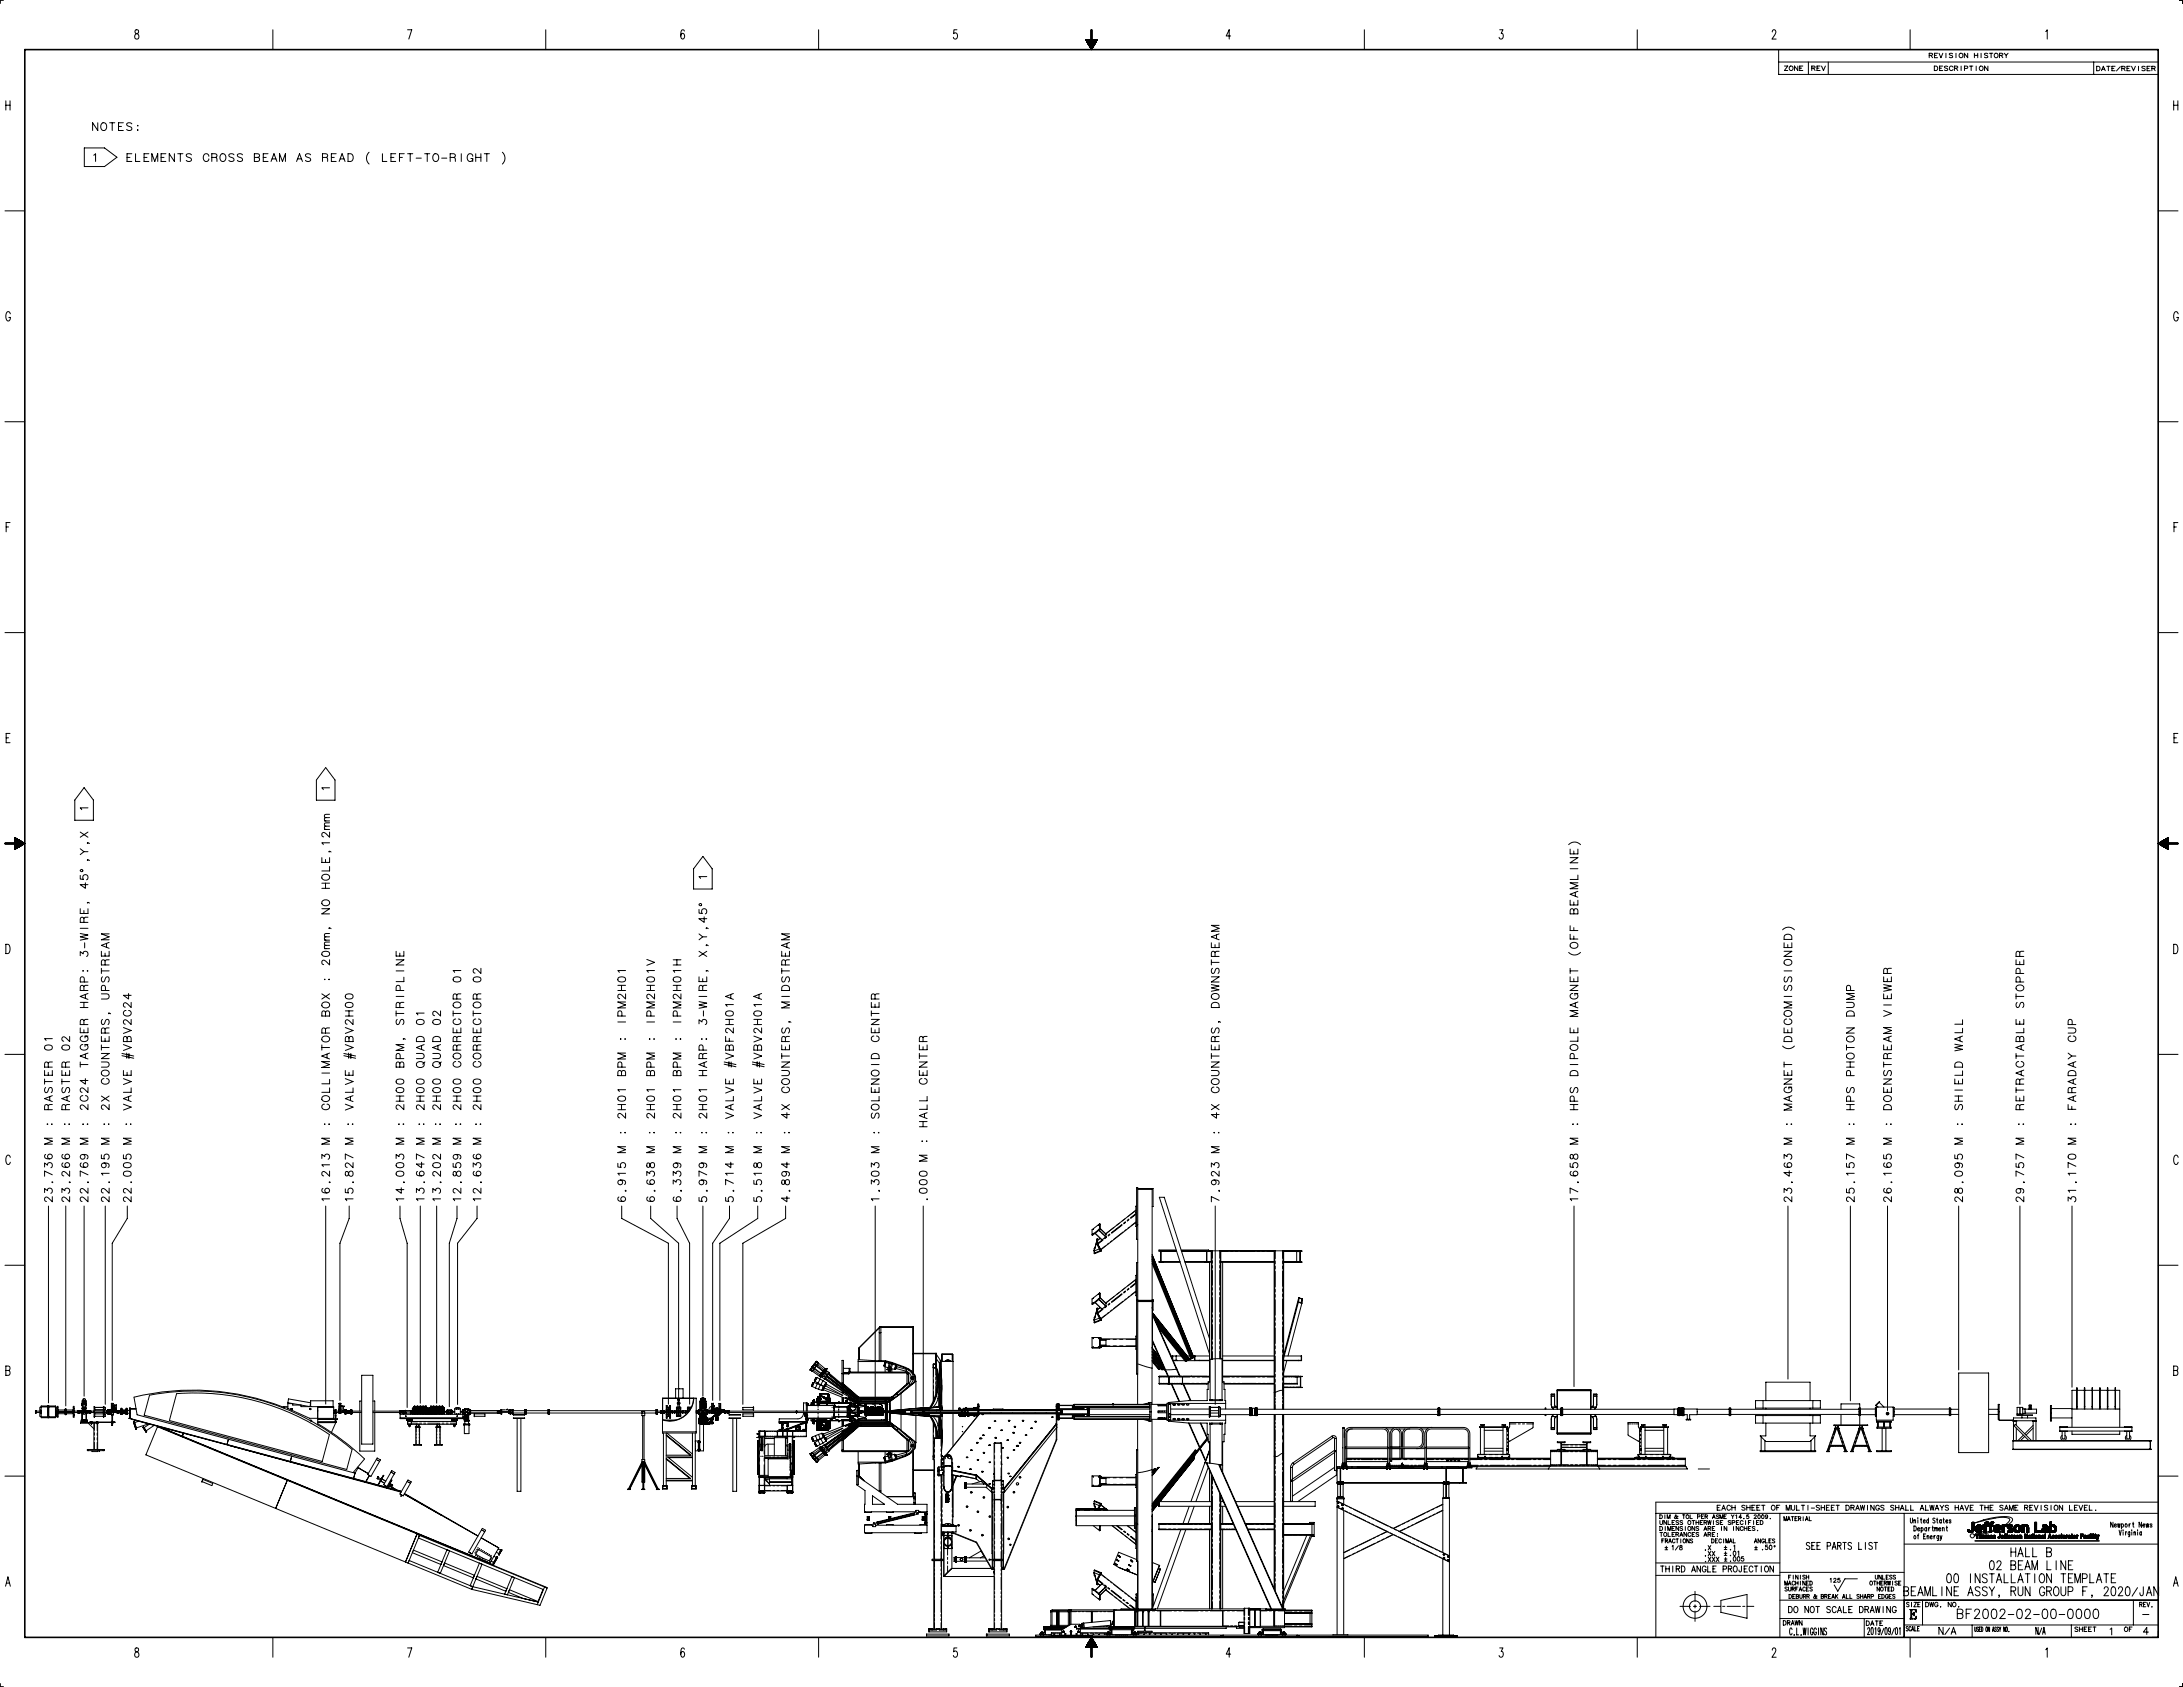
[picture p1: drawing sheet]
<svg xmlns="http://www.w3.org/2000/svg" width="1118mm" height="864mm" viewBox="0 0 1118 864" stroke-linecap="round" stroke-linejoin="round" font-family="sans-serif">
<g fill="none" stroke="#000" stroke-width=".51">
<path d="M2 0h-2v2M69 15v2a1.5 1.5 0 0 1 2 1 1.5 1.5 0 0 1-2 2 1.9 1.9 0 0 1 2-3v-2zM140 15v10M209 15h2l-2 5M279 15v10M350 16v-1a3 3 0 0 0 0 5 1.4 1.4 0 0 0 0-2 1.4 1.4 0 0 0-1-1v1M419 15v10M490 15h-2v2a1.4 1.4 0 0 1 2 1 1.4 1.4 0 0 1-2 2v-1M630 18h-2l1-3v5M698 15v10M768 15h1v2a1.3 1.3 0 0 1 1 2 1.5 1.5 0 0 1-3 0M838 15v10"/>
<path d="M907 16a1 1 0 0 1 2 0 1 1 0 0 1 0 1l-2 3h2M978 15v10M1047 16l1-1v5M1116 0h1v2M556 20h6l-3 5zM556 21h6M556 21h5M557 22h4M557 23h3M558 23h2M558 24h2M558 24h1"/>
<path d="M558 25h1M559 25h.1M911 25v13h194M911 32h194M914 34h1l-1 2h1M920 34v2l-1-2v2M921 35h1M923 34h-2v2h2M926 32v6M928 35h1v-1h-1v2M928 35l1 1M930 35h1"/>
<path d="M932 34h-2v2h2M933 34l1 2 1-2M936 32v6M988 28h1l-1-1v3M989 28v2M990 34h1a1.2 1.2 0 0 1 1 1 1.2 1.2 0 0 1-1 1h-1zM990 28h1M992 27h-2v3h2M993 27l1 3 1-3M993 35h1M995 34h-2v2h2M996 27v3"/>
<path d="M997 34h-2l2 1v1h-2M1000 28h-2l2 1-1 1-1-1M1000 34a1 1 0 0 0-2 0 1 1 0 0 0 0 2 1 1 0 0 0 2 0M1001 35h1v-1h-1v2M1001 27v3M1001 35l1 1M1004 34v2M1006 35h1v-1h-1v2M1007 27v3l-1-3v3M1008 34h2M1009 34v2M1011 28h2"/>
<path d="M1011 27v3M1012 34v2M1013 27v3M1014 27v3M1018 28h-2l2 1-1 1-1-1M1018 34v2l-2-2v2M1019 27h1M1019 27v3M1024 28h1l-1-1v3M1025 28v2M1026 27l1 1v2M1028 27l-1 1"/>
<path d="M1072 32v6M1073 34h1a1.2 1.2 0 0 1 1 1 1.2 1.2 0 0 1-1 1h-1zM1076 36l1-2 1 2M1076 35h1M1079 34h1M1079 34v2M1081 35h1M1083 34h-2v2h2M1086 34l-2 2M1086 35h2v-1h-2v2M1087 35l1 1M1089 35h1"/>
<path d="M1091 34h-2v2h2M1091 34l1 2 1-2M1095 34v2M1098 34h-1l1 2h-1M1099 35h1M1101 34h-2v2h2M1102 35h1v-1h-1v2M1103 35v1M3 52v4M3 54h2M5 52v4M1113 54h2"/>
<path d="M1113 52v4M1115 52v4M43 76h11l6 4-6 5h-11zM48 79h1v4M50 63v4l-3-4v4M52 63a1.8 1.8 0 0 1 3 2 1.8 1.8 0 0 1-3 1v-2zM56 63h3M57 63v4M61 65h1M63 63h-2v4h2M67 63h-2v1l2 2v1l-2-1M67 79h-2v4h2"/>
<path d="M69 79v4h3M71 64h.1M71 66h.1M76 79h-2v4h2M85 79h-3v4h3M89 79v4l-2-4v4M91 79h3M92 79v4M98 79h-1h-2l1 1 2 2-1 1-2-1M113 79a1.8 1.8 0 0 1 3 2 1.8 1.8 0 0 1-3 1zM120 79h-1h-2l1 1 2 2-1 1-2-1M124 79h-1h-1v1l2 2-1 1-1-1"/>
<path d="M137 79h-2v4h2M159 79h-1h-2l1 1 2 2-1 1-2-1M172 79h-2v4h2M178 79h1a2.1 2.1 0 0 1 2 2 2.1 2.1 0 0 1-2 2h-1zM189 78a4 4 0 0 0 0 6M196 79v4h2M203 79h-3v4h3M207 79h-2v4M209 79h2M210 79v4M217 79h3M219 79v4"/>
<path d="M222 79a1.8 1.8 0 0 1 3 2 1.8 1.8 0 0 1-3 1zM236 79v4M244 79v4M246 79v4M248 79h3M249 79v4M257 78a4 4 0 0 1 0 6M65 81h2M74 81h1M78 83v-4l1 4 2-4v4M82 81h2M107 80a1.4 1.4 0 0 0-2-1 1.4 1.4 0 0 0-1 1v1a1.4 1.4 0 0 0 1 2 1.4 1.4 0 0 0 2-2"/>
<path d="M108 83v-4h3v2v2M108 81h3M130 81h3v1l-1 1h-2v-4h3v1l-1 1M135 81h1M139 83l1-4 2 4M139 81h2M143 83v-4l2 4 1-4v4M152 83l1-4 2 4M152 81h2M165 83v-4h3l-1 2 1 2M165 81h2M170 81h1"/>
<path d="M174 83l1-4 2 4M174 81h2M200 81h2M205 81h1M213 81h3M226 81h3M230 83v-4h3v2v2M230 81h3M242 80a1.4 1.4 0 0 0-1-1 1.4 1.4 0 0 0-2 1v1a1.4 1.4 0 0 0 2 2 1.4 1.4 0 0 0 1-2h-1M242 82v1M244 81h2M3 108h10"/>
<path d="M1105 108h10M5 161a1.2 1.2 0 0 0-1-1 1.2 1.2 0 0 0-1 1v1a1.3 1.3 0 0 0 1 2 1.3 1.3 0 0 0 1-2M1115 161a1.2 1.2 0 0 0-1-1 1.2 1.2 0 0 0-1 1v2a1.3 1.3 0 0 0 1 1 1.3 1.3 0 0 0 1-1h-1M3 216h10M1105 216h10M3 270h1M5 267h-2v5M1113 270h1M1115 268h-2v4M3 324h10M1105 324h10M3 378h1"/>
<path d="M5 375h-2v5h2M1113 378h1M1115 375h-2v5h2M167 393l5 6v11h-10v-11zM43 403l5 7v10h-10v-10zM45 414h-4h1M169 403h-4l1 1M169 419h-3v1h1M169 417h-3v1l1 1M8 429l5 3-5 3zM8 431h3M8 430h1"/>
<path d="M8 432h4M8 431h4M8 430h2M8 429h1M8 429h.1M8 435h.1M8 434h.1M9 434h-1M10 434h-2M10 433h-2M11 433h-3M12 432h-4"/>
<path d="M13 432h-5M41 434l2 2M41 426l4 3M45 431l1 1M45 436h-2l-2 2M45 426l-4 3M165 439v2h4v-2M166 425h3M166 420h3M167 440v1M169 436h.1M169 431h-4l1 1"/>
<path d="M169 426v3l-3-3-1 2h1M169 423h-3v1l1 1M169 421h-3v1l1 1M360 438l5 7v10h-10v-10zM803 432a4 4 0 0 1 6 0M804 435v2h4v-2M804 439h4l-4 3h4M806 436v1M1105 432l5-3v6zM1105 432h5M1105 431h5M1106 431h4"/>
<path d="M1106 432h4M1106 433h4M1107 431h3M1107 433h3M1107 430h3M1108 430h2M1108 433h2M1108 434h2M1109 430h1M1109 434h1M1109 429h1M1110 429h.1"/>
<path d="M1110 435h.1M41 448v2h2a1.4 1.4 0 0 1 0-2 1.4 1.4 0 0 1 2 0 1.4 1.4 0 0 1-1 2M41 445h1v1zM44 452v3l-3-2h4M45 440l1 1M165 455h4M165 452h4M165 448a1.9 1.9 0 0 1 3 0 1.9 1.9 0 0 1 1 2 1.9 1.9 0 0 1-3 1 1.9 1.9 0 0 1-1-3zM167 452v3M169 444v2h-4M362 449h-4l1 1M804 445h4"/>
<path d="M806 457v2M808 448v2h-4M808 456l-4 2 4 1M808 452h-4l4 1-4 2h4M41 478l4 1-4 1 4 1h-4M41 465v3h4v-3M41 475h4M43 466v2M43 470v2M45 462h1M45 470h-2h-1h-1v2h4M56 478h-4l4 2-4 1h4"/>
<path d="M165 465h4l-4 3h4M165 461a1.9 1.9 0 0 1 3 0 1.9 1.9 0 0 1 1 2 1.9 1.9 0 0 1-3 1 1.9 1.9 0 0 1-1-3zM169 475h.1M169 480h-3v1h1M169 478h-3v1l1 1M358 466v1l2 1a1.4 1.4 0 0 1 0-2 1.4 1.4 0 0 1 2 0 1.4 1.4 0 0 1-1 2M358 463h1l-1 1zM358 478l2 2M361 469v3l-3-2h4M362 475h1M362 480h-2l-2 1M404 478h-4l4 2-4 1h4"/>
<path d="M623 479v2M624 478l-4 2 4 1M624 474h-4l4 1-4 2h4M804 461v2h4v-2M804 474v2h4M804 478v3h4M806 466l-1-1h-1v3h4v-2l-1-1-1 1v2M806 462v1M806 475v1M806 479v2M913 476a4 4 0 0 1 6 0M914 479a2.2 2.2 0 0 1 3 1v1h-4z"/>
<path d="M3 483a2.6 2.6 0 0 1 2 2 2.6 2.6 0 0 1 0 3h-2zM41 489v-2l2 1a1.3 1.3 0 0 1 2-1 1.6 1.6 0 0 1-1 3M42 497h.1M43 483v2M45 497h.1M52 497h4M52 487v2h4v-2M52 496v2M54 488v1M54 492v2M55 483v2M56 491l-2 1-1-1-1 1v2h4"/>
<path d="M56 482l-4 2 4 1M165 488a2 2 0 0 1 2-1 2 2 0 0 1 2 2 2 2 0 0 1-3 1 2 2 0 0 1-1-2zM166 486h3M166 481h3M169 491v3l-3-2-1 1 1 1M169 484h-3v1l1 1M169 482h-3v1l1 1M203 487v2h4v-2M203 497h4M203 491h4l-4 3h4M205 488v1M236 497h-4l1 1"/>
<path d="M246 496v2l-3-2-1 1 1 1M320 497h-4l1 1M331 491l4 2-4 1M335 497h-4l1 1M345 494h4M345 491h4M347 491v3M349 497h-4v1M358 487l4 3M362 497h1M362 484h1M362 487l-4 3"/>
<path d="M400 487v2h4v-2M400 496v2M400 497h4M402 488v1M402 492v2M403 483v2M404 491l-2 1-1-1-1 1v2h4M404 482l-4 2 4 1M620 483v2h4v-2M620 491v3M620 493h4M621 496l-1 1 1 1h1l1-2 1 1v1"/>
<path d="M622 484v1M622 488v2M624 487l-2 1-1-1-1 1v2h4M803 488a4 4 0 0 0 6 0M804 497h4M804 496v2M804 483a1.9 1.9 0 0 1 3 0 1.9 1.9 0 0 1 1 2 1.9 1.9 0 0 1-3 0 1.9 1.9 0 0 1-1-2zM913 487h4l-4 3h4M913 483v2h4v-2M913 497h4M914 492a1.9 1.9 0 0 1 2-1 1.9 1.9 0 0 1 1 3 1.9 1.9 0 0 1-3 0 1.9 1.9 0 0 1 0-2zM915 484v1"/>
<path d="M966 496v2M968 496h-2h-1l-1 1v1h4M1032 491v3h4v-3M1034 488v2M1034 492v2M1034 498v-2h-1l-1 2h4M1036 487l-2 1-1-1-1 1v2h4M1113 483a2.6 2.6 0 0 1 2 2 2.6 2.6 0 0 1-1 3h-1zM41 516h4M41 513h4M43 505v2M43 513v3"/>
<path d="M43 503v-3h-2v3h4M44 509v2M45 504l-2 1-1-1-1 1v2h4M45 509l-4 1 4 2M52 509h3l1 1-1 1h-3M52 500v1v2l1-1 1-2h1l1 1-1 2M54 507v-2h-2v2h4M56 519h1M65 517a1.4 1.4 0 0 0-2 2 1.4 1.4 0 0 0 2 1h1a1.4 1.4 0 0 0 1-1 1.4 1.4 0 0 0-1-2M66 509v2l-3-1h4M67 513v3l-3-3-1 2 1 1M165 509l4 2"/>
<path d="M165 514a1.9 1.9 0 0 1 3-1 1.9 1.9 0 0 1 0 3 1.9 1.9 0 0 1-2 0 1.9 1.9 0 0 1-1-2zM166 501h.1M167 518l-1-1-1 1v2h4v-2l-1-1-1 1v2M168 501h.1M169 509l-4 2M177 517h4M177 514a2 2 0 0 1 2-1 2 2 0 0 1 2 2 2 2 0 0 1-3 1 2 2 0 0 1-1-2zM177 509a2 2 0 0 1 2 0 2 2 0 0 1 2 2 2 2 0 0 1-3 1 2 2 0 0 1-1-3zM179 517v3M203 510h4M203 519h4M203 517v3"/>
<path d="M205 514v2M205 507v-2h-2v2h4M207 513l-2 1-1-1-1 1v2h4M207 500v3h-4M217 519h-4l1 1M226 517v3l-4-2v1l1 1M232 519h4M232 517v3M232 514a1.9 1.9 0 0 1 3-1 1.9 1.9 0 0 1 0 3 1.9 1.9 0 0 1-2 0 1.9 1.9 0 0 1-1-2zM232 501a2 2 0 0 1 3-1 2 2 0 0 1 1 2 2 2 0 0 1-3 1 2 2 0 0 1-1-2zM234 509v2M236 509h-2h-1l-1 1v1h4"/>
<path d="M242 519h4M242 517v3M242 501a2 2 0 0 1 3-1 2 2 0 0 1 1 2 2 2 0 0 1-2 1 2 2 0 0 1-2-2zM243 513a1.9 1.9 0 0 1 2 0 1.9 1.9 0 0 1 1 2 1.9 1.9 0 0 1-3 1 1.9 1.9 0 0 1 0-3zM244 509v2M246 509h-2h-1l-1 1v1h4M316 507h4M316 504h4M316 501a2 2 0 0 1 3-1 2 2 0 0 1 1 2 2 2 0 0 1-2 1 2 2 0 0 1-2-2zM318 504v3M320 509v2l-3-2-1 1 1 1M320 513h-4l4 1-4 2h4"/>
<path d="M331 507h4M331 504h4M331 501a2 2 0 0 1 3-1 2 2 0 0 1 1 2 2 2 0 0 1-3 1 2 2 0 0 1-1-2zM333 504v3M335 509v2l-3-2-1 1 1 1M335 513h-4l4 1-4 2h4M345 507h4M345 504h4M345 501a2 2 0 0 1 2-1 2 2 0 0 1 1 2 2 2 0 0 1-2 1 2 2 0 0 1-1-2zM347 504v3M349 509v2l-4-2v1l1 1M349 513h-4l4 1-4 2h4"/>
<path d="M358 513l4 1h-4l4 1-4 1M358 500v3h4v-3M358 510h4M360 501v2M360 505v2M360 517v3M362 504l-2 1-1-1-1 1v2h4M372 518a2 2 0 0 1 2-1 2 2 0 0 1 1 3 2 2 0 0 1-2 0 2 2 0 0 1-1-2zM374 509v2M375 514h-4l1 1M375 509l-4 1 4 2M386 518a2 2 0 0 1 3-1 2 2 0 0 1 1 3 2 2 0 0 1-3 0 2 2 0 0 1-1-2z"/>
<path d="M389 509v2M390 514h-4l1 1M390 509l-4 1 4 2M400 510h4M400 505a2.2 2.2 0 0 1 4 1v1h-4zM401 500l-1 1 1 2 1-1 1-2 1 1v2M404 513h-4l4 1-4 2h4M446 513v3h4v-3M446 517v3M446 519h4M448 509v2M448 514v2"/>
<path d="M450 509h-2h-1l-1 1v1h4M620 504l4 1-4 1 4 1h-4M620 500h4l-4 3h4M620 509a1.9 1.9 0 0 1 3 0 1.9 1.9 0 0 1 1 2 1.9 1.9 0 0 1-3 0 1.9 1.9 0 0 1-1-2zM621 514h3v2h-4zM804 500v3h4v-3M804 504h4l-4 3h4M805 509a1.4 1.4 0 0 0-1 1 1.4 1.4 0 0 0 1 1h1a1.4 1.4 0 0 0 2-1 1.4 1.4 0 0 0-2-1v1M806 501v2M806 514v1M807 509h1M808 517h-4l4 2-4 1h4"/>
<path d="M808 513l-4 1 4 2M913 510h4M914 518a1.9 1.9 0 0 1 2-1 1.9 1.9 0 0 1 1 3 1.9 1.9 0 0 1-3 0 1.9 1.9 0 0 1 0-2zM914 504l-1 1 1 2h1l1-3 1 1v2M914 500l-1 1 1 2 1-1 1-2 1 1v2M917 513h-4l4 1-4 2h4M945 513h3l1 1v2h-4M946 518a2.2 2.2 0 0 1 3 1v1h-4zM947 507v-2h-1l-1 2h4M949 509h-4l4 1-4 2h4M964 504l4 1-4 1 4 1h-4M964 500v3h4v-3"/>
<path d="M964 509v2h4v-2M964 517l4 2-4 1M964 514h4M966 501v2M966 510v1M1032 509v2M1032 510h4M1032 505a1.9 1.9 0 0 1 3-1 1.9 1.9 0 0 1 1 3 1.9 1.9 0 0 1-3 0 1.9 1.9 0 0 1-1-2zM1033 513l-1 1 1 2 1-1 1-2 1 1v2M1034 503v-3h-1l-1 3h4M3 540h10M23 535a2 2 0 0 1 2 0 2 2 0 0 1 2 2 2 2 0 0 1-3 1 2 2 0 0 1-1-3z"/>
<path d="M27 532h-4l1 1M32 535a2 2 0 0 1 2 0 2 2 0 0 1 1 2 2 2 0 0 1-2 1 2 2 0 0 1-1-3zM36 531v2l-4-2v1l1 1M41 526v3h4v-3M42 535a1.4 1.4 0 0 0-1 1 1.4 1.4 0 0 0 2 2h1a1.4 1.4 0 0 0 1-2 1.4 1.4 0 0 0-1-1v1M42 530a1.4 1.4 0 0 0-1 2 1.4 1.4 0 0 0 2 1h1a1.4 1.4 0 0 0 1-1 1.4 1.4 0 0 0-1-2v1M43 522v2M43 527v2M44 540v2M44 535h1M44 530h1M45 522h-2h-1l-1 1v1h4"/>
<path d="M45 539l-4 2 4 1M52 539h4l-4 3h4M52 531v2h4v-2M52 536h4M52 535v3M52 522v1v1h1l2-2 1 1-1 1M54 527v2M54 532v1M56 526l-2 1-1-1-1 1v2h4M62 539l6 2M63 535l4 1-4 2M63 526l4 2-4 1"/>
<path d="M65 539v3M65 532l-1-1-1 2h4v-1l-1-1h-1v2M66 539v3M67 522v2l-3-2-1 2h1M165 536h4M165 535v3M165 531a1.9 1.9 0 0 1 3-1 1.9 1.9 0 0 1 0 3 1.9 1.9 0 0 1-2 0 1.9 1.9 0 0 1-1-2zM167 527v2M167 540v2M169 526l-2 1-1-1-1 1v2h4M169 539l-4 2 4 1M176 539l6 2"/>
<path d="M177 520h4M177 535l4 1-4 2M177 526l4 2-4 1M178 539v3M179 532l-1-1h-1v2h4v-1l-1-1h-1v2M180 539v3M181 522v2l-3-2-1 2h1M203 522v1v1h1l2-2 1 1-1 1M207 532h1M207 535h-4l4 1-4 2h4M213 539h3l1 1v2h-4M213 531a2.2 2.2 0 0 1 4 1v1h-4z"/>
<path d="M213 522a2 2 0 0 1 3 0 2 2 0 0 1 1 2 2 2 0 0 1-2 1 2 2 0 0 1-2-3zM216 535v2M217 535l-4 1 4 2M222 539h2l2 1-1 2h-3M222 531a2.2 2.2 0 0 1 4 1v1h-4zM222 522a2 2 0 0 1 2 0 2 2 0 0 1 1 2 2 2 0 0 1-2 1 2 2 0 0 1-1-3zM224 535v2M226 535l-4 1 4 2M232 526v3h4v-3M233 539a1.9 1.9 0 0 1 2 0 1.9 1.9 0 0 1 1 2 1.9 1.9 0 0 1-3 1 1.9 1.9 0 0 1 0-3zM233 522a1.4 1.4 0 0 0-1 1 1.4 1.4 0 0 0 1 1h1a1.4 1.4 0 0 0 2-1 1.4 1.4 0 0 0-1-1M234 527v2"/>
<path d="M234 531v2M234 535v3M236 535h-2h-1l-1 1v2h4M236 531h-2h-1l-1 1v1h4M242 526v3h4v-3M243 539a1.9 1.9 0 0 1 2 0 1.9 1.9 0 0 1 1 2 1.9 1.9 0 0 1-3 1 1.9 1.9 0 0 1 0-3zM244 522a1.4 1.4 0 0 0-2 1 1.4 1.4 0 0 0 2 1h1a1.4 1.4 0 0 0 1-1 1.4 1.4 0 0 0-1-1M244 527v2M244 531v2M244 535v3M246 535h-2h-1l-1 1v2h4M246 531h-2h-1l-1 1v1h4"/>
<path d="M316 523h4M318 532h.1M318 520v-2h-1l-1 2h4M320 532h.1M320 539h-4l4 2-4 1h4M331 523h4M332 532h.1M333 520v-2h-1l-1 2h4M335 532h.1M335 539h-4l4 2-4 1h4M345 523h4M346 532h.1"/>
<path d="M347 520v-2h-2v2h4M348 532h.1M349 539h-4l4 2-4 1h4M358 524v-2l1 1a1.6 1.6 0 0 1 3-1 1.3 1.3 0 0 1-1 2M359 532h.1M360 540v2M360 538v-3h-2v3h4M361 532h.1M362 539l-2 1-1-1-1 1v2h4M371 524h4M371 531v2h4M371 522h4"/>
<path d="M371 539l4 2-4 1M373 536v-1h-1l-1 3h4v-2v-1h-1l-1 3M373 522v2M373 532v1M375 526v3l-3-3-1 2 1 1M386 524h4M386 522h4M386 539l4 2-4 1M386 530l4 2-4 1M388 536l-1-1h-1v3h4v-2l-1-1h-1v3M388 522v2M390 526v3l-3-3-1 2 1 1"/>
<path d="M400 535v2h4v-2M400 539v3M401 526l-1 1 1 2 1-1 1-2 1 1v2M402 531v2M402 536v1M404 523h1M404 531h-2h-1l-1 1v1h4M446 526v3h4v-3M446 522h4l-4 2h4M447 540h2l1 2h-4zM447 530a1.4 1.4 0 0 0-1 2 1.4 1.4 0 0 0 2 1h1a1.4 1.4 0 0 0 1-1 1.4 1.4 0 0 0-1-2M448 527v2"/>
<path d="M471 535v2h4v-2M471 539v3M473 531v2M473 536v1M475 531h-2h-2v1v1h4M620 535v2h4v-2M620 539v3M621 526l-1 1 1 2 1-1 1-2 1 1v2M622 531v2M622 536v1M624 523h1M624 531h-2h-1l-1 1v1h4"/>
<path d="M804 526v3h4v-3M804 535a1.9 1.9 0 0 1 3 0 1.9 1.9 0 0 1 1 2 1.9 1.9 0 0 1-3 1 1.9 1.9 0 0 1-1-3zM806 527v2M808 531v2h-4M913 535a4 4 0 0 0 6 0M913 526v3h4v-3M914 531a2.2 2.2 0 0 1 3 1v1h-4zM915 522a1.4 1.4 0 0 0-2 1 1.4 1.4 0 0 0 2 1h1a1.4 1.4 0 0 0 1-1 1.4 1.4 0 0 0-1-1M915 527v2M945 536h4M945 535v3M945 526h4l-4 3h4"/>
<path d="M946 540a1.9 1.9 0 0 1 2-1 1.9 1.9 0 0 1 1 3 1.9 1.9 0 0 1-3 0 1.9 1.9 0 0 1 0-2zM946 531a1.9 1.9 0 0 1 2-1 1.9 1.9 0 0 1 1 3 1.9 1.9 0 0 1-3 0 1.9 1.9 0 0 1 0-2zM964 535v2h4v-2M966 536v1M966 540v2M967 531v2M968 539l-2 1-1-1-1 1v2h4M968 530l-4 2 4 1M968 526h-4l4 2-4 1h4M1001 535h4l-4 1 4 1-4 1M1003 531v2M1005 526v3h-4"/>
<path d="M1005 522v2h-4M1005 530l-4 2 4 1M1032 522v2h4v-2M1032 539v3M1034 532v-1h-1l-1 2h4v-1l-1-1h-1v2M1034 523v1M1035 535v2M1036 526v3h-4M1036 535l-4 1 4 2M1059 526h3l1 1-1 2h-3M1059 539l2 2M1060 530a1.4 1.4 0 0 0-1 2 1.4 1.4 0 0 0 1 1h1a1.4 1.4 0 0 0 2-1 1.4 1.4 0 0 0-2-2"/>
<path d="M1061 524v-2h-2v2h4M1105 540h10M23 548v2h4v-2M23 554h4M23 552v3M23 557v1v1h1l2-2 1 1-1 1M25 544v2M25 549v1M27 544h-2h-1l-1 1v1h4M32 548v2h4v-2M32 554h4M32 552v3"/>
<path d="M32 557v1v1h1l2-2 1 1-1 1M34 544v2M34 549v1M36 544h-2h-2v1v1h4M41 545h4M41 544v2M44 552v3l-3-2h4M45 557v2l-3-2-1 1 1 1M52 544h3l1 1-1 1h-3M52 548a1.9 1.9 0 0 1 3 0 1.9 1.9 0 0 1 1 2 1.9 1.9 0 0 1-3 1 1.9 1.9 0 0 1-1-3zM53 552a1.4 1.4 0 0 0-1 2 1.4 1.4 0 0 0 1 1h1a1.4 1.4 0 0 0 2-1 1.4 1.4 0 0 0-1-2M62 540l6 2"/>
<path d="M63 548v2h4v-2M63 552l4 2-4 1M65 549v1M67 557v2h-4M165 549h4M169 553v2h-4M169 557v2h-4M169 543h-4l4 2-4 1h4M176 540l6 2M177 548v2h4v-2M177 552l4 2-4 1M179 549v1"/>
<path d="M181 557v2h-4M203 557a2 2 0 0 1 2 0 2 2 0 0 1 2 2 2 2 0 0 1-3 1 2 2 0 0 1-1-3zM203 553a2 2 0 0 1 2-1 2 2 0 0 1 2 2 2 2 0 0 1-3 1 2 2 0 0 1-1-2zM205 545l-1-1h-1v2h4v-1l-1-1h-1v2M205 542v-2l-2-1v3h4M213 557a2 2 0 0 1 3 0 2 2 0 0 1 1 2 2 2 0 0 1-2 1 2 2 0 0 1-2-3zM213 553a2 2 0 0 1 3-1 2 2 0 0 1 1 2 2 2 0 0 1-2 1 2 2 0 0 1-2-2zM214 544a1.9 1.9 0 0 1 2-1 1.9 1.9 0 0 1 1 3 1.9 1.9 0 0 1-3 0 1.9 1.9 0 0 1 0-2zM218 544l-2 1M222 557a2 2 0 0 1 2 0 2 2 0 0 1 1 2 2 2 0 0 1-2 1 2 2 0 0 1-1-3zM222 553a2 2 0 0 1 2-1 2 2 0 0 1 1 2 2 2 0 0 1-2 1 2 2 0 0 1-1-2zM222 544a2 2 0 0 1 2 0 2 2 0 0 1 1 2 2 2 0 0 1-2 1 2 2 0 0 1-1-3z"/>
<path d="M226 544l-1 1M232 557a2 2 0 0 1 3 0 2 2 0 0 1 1 2 2 2 0 0 1-3 1 2 2 0 0 1-1-3zM232 553a2 2 0 0 1 3-1 2 2 0 0 1 1 2 2 2 0 0 1-3 1 2 2 0 0 1-1-2zM233 543a1.4 1.4 0 0 0-1 2 1.4 1.4 0 0 0 1 1h1a1.4 1.4 0 0 0 2-1 1.4 1.4 0 0 0-1-2M242 557a2 2 0 0 1 3 0 2 2 0 0 1 1 2 2 2 0 0 1-2 1 2 2 0 0 1-2-3zM242 553a2 2 0 0 1 3-1 2 2 0 0 1 1 2 2 2 0 0 1-2 1 2 2 0 0 1-2-2zM244 543a1.4 1.4 0 0 0-2 2 1.4 1.4 0 0 0 2 1h1a1.4 1.4 0 0 0 1-1 1.4 1.4 0 0 0-1-2M318 549v-1h-1l-1 3h4v-2v-1h-2v3M318 546v-2h-1l-1 2h4M320 558h-4l1 1M333 549v-1h-1l-1 3h4v-2l-1-1h-1v3M333 546v-2h-1l-1 2h4"/>
<path d="M335 558h-4l1 1M347 549l-1-1h-1v3h4v-2l-1-1h-1v3M347 546v-2h-2v2h4M349 558h-4v1M358 551h4M358 548h4M360 548v3M361 544v2M362 558h-4l1 1M362 543l-4 2 4 1M371 545l6 1M371 544l6 1"/>
<path d="M371 552v3h4v-3M371 557l4 1-4 2M373 543v3M373 553v2M374 544v2M385 545l6 1M385 544l6 1M386 552v3h4v-3M386 557l4 1-4 2M388 543v3M388 553v2M389 544v2"/>
<path d="M400 548h3l1 1v1l-4 1M400 544h4l-4 2h4M400 541h4M401 553a1.9 1.9 0 0 1 2-1 1.9 1.9 0 0 1 1 2 1.9 1.9 0 0 1-3 1 1.9 1.9 0 0 1 0-2zM402 557a1.4 1.4 0 0 0-2 1 1.4 1.4 0 0 0 2 1h1a1.4 1.4 0 0 0 1-1 1.4 1.4 0 0 0-1-1M446 557v2h4v-2M446 545h4M446 552h4l-4 3h4M447 548a1.9 1.9 0 0 1 2 0 1.9 1.9 0 0 1 1 2 1.9 1.9 0 0 1-3 1 1.9 1.9 0 0 1 0-3zM448 558v1M471 548v2h4v-2M471 544h4l-4 2h4"/>
<path d="M471 541h4M472 552a1.4 1.4 0 0 0-1 2 1.4 1.4 0 0 0 1 1h1a1.4 1.4 0 0 0 2-1 1.4 1.4 0 0 0-2-2M473 549v1M620 548h3l1 1v1l-4 1M620 544h4l-4 2h4M620 541h4M621 553a1.9 1.9 0 0 1 2-1 1.9 1.9 0 0 1 1 2 1.9 1.9 0 0 1-3 1 1.9 1.9 0 0 1 0-2zM621 557a1.4 1.4 0 0 0-1 1 1.4 1.4 0 0 0 2 1h1a1.4 1.4 0 0 0 1-1 1.4 1.4 0 0 0-1-1M804 545h4M804 557v1v1h1l2-2 1 1-1 1M804 548h3l1 3h-4zM806 542v-2l-2-1v3h4"/>
<path d="M913 548v2h4v-2M913 545h4M913 552h4l-4 3h4M913 544v2M915 557a1.4 1.4 0 0 0-2 1 1.4 1.4 0 0 0 2 1h1a1.4 1.4 0 0 0 1-1 1.4 1.4 0 0 0-1-1M915 549v1M916 557h1M945 546h4M945 544h4M946 557l-1 1 1 1h1l1-2 1 1v1M947 544v2M947 551v-3h-1l-1 3h4"/>
<path d="M964 545h4M964 552h4l-4 3h4M964 557v2h4v-2M964 544v2M965 548l-1 1 1 2 1-1 1-2 1 1v2M966 558v1M1001 558h4M1001 552v3h4v-3M1001 544a2.2 2.2 0 0 1 4 1v1h-4zM1003 553v2M1005 548v2h-4M1032 557v2"/>
<path d="M1032 541h4M1032 558h4M1033 543a1.4 1.4 0 0 0-1 2 1.4 1.4 0 0 0 2 1h1a1.4 1.4 0 0 0 1-1 1.4 1.4 0 0 0-1-2M1034 553v2M1035 548v2M1036 552l-2 1-1-1-1 1v2h4M1036 548l-4 1 4 2M1059 549a2.2 2.2 0 0 1 4 0v2h-4zM1061 557v2M1061 544v2M1061 553v2M1063 557h-2h-1l-1 1v1h4"/>
<path d="M1063 541h-2l-2 1M1063 552l-4 2 4 1M1063 543l-4 2 4 1M24 575h.1M25 566v2M25 561v2M26 575h.1M27 565l-2 1-1-1-1 1v2h4M27 561l-4 1 4 2M33 575h.1M34 566v2M34 561v2"/>
<path d="M35 575h.1M36 565l-2 1-2-1v1v2h4M36 561l-4 1 4 2M42 561a1.4 1.4 0 0 0-1 1 1.4 1.4 0 0 0 2 2h1a1.4 1.4 0 0 0 1-2 1.4 1.4 0 0 0-1-1M42 575h.1M45 575h.1M45 565v3l-3-2-1 1 1 1M52 561l4 3M53 575h.1M55 575h.1M56 565v3l-3-2-1 1 1 1M56 561l-4 3"/>
<path d="M63 565l4 2-4 1M65 575h.1M66 561v2M67 575h.1M67 561l-4 1 4 2M165 562a1.9 1.9 0 0 1 3-1 1.9 1.9 0 0 1 0 3 1.9 1.9 0 0 1-2 0 1.9 1.9 0 0 1-1-2zM166 565a1.4 1.4 0 0 0-1 2 1.4 1.4 0 0 0 1 1h1a1.4 1.4 0 0 0 2-1 1.4 1.4 0 0 0-2-2M166 575h.1M168 575h.1M177 565l4 2-4 1M178 575h.1M179 561v2"/>
<path d="M180 575h.1M181 561l-4 1 4 2M203 564h4M203 561h4M204 575h.1M205 561v3M206 575h.1M207 565v3l-3-2-1 1 1 1M213 564h4M213 561h4M215 575h.1M215 561v3"/>
<path d="M217 575h.1M217 565v3l-3-2-1 1 1 1M222 564h4M222 561h4M223 575h.1M223 561v3M225 575h.1M226 565v3l-4-2v1l1 1M232 564h4M232 561h4M233 575h.1M234 561v3"/>
<path d="M236 575h.1M236 565v3l-3-2-1 1 1 1M242 564h4M242 561h4M244 575h.1M244 561v3M246 575h.1M246 565v3l-3-2-1 1 1 1M316 568h4M316 565h4M316 562a2 2 0 0 1 3-1 2 2 0 0 1 1 2 2 2 0 0 1-2 1 2 2 0 0 1-2-2zM318 580h.1"/>
<path d="M318 565v3M320 580h.1M320 570v2l-3-2-1 1 1 1M331 568h4M331 565h4M331 562a2 2 0 0 1 3-1 2 2 0 0 1 1 2 2 2 0 0 1-3 1 2 2 0 0 1-1-2zM332 580h.1M333 565v3M335 580h.1M335 570v2l-3-2-1 1 1 1M345 568h4M345 565h4"/>
<path d="M345 562a2 2 0 0 1 2-1 2 2 0 0 1 1 2 2 2 0 0 1-2 1 2 2 0 0 1-1-2zM346 580h.1M347 565v3M348 580h.1M349 570v2l-4-2v1l1 1M358 568h4M358 565h4M358 562a2 2 0 0 1 2-1 2 2 0 0 1 2 2 2 2 0 0 1-3 1 2 2 0 0 1-1-2zM359 580h.1M360 565v3M361 580h.1M362 570v2l-3-2-1 1 1 1"/>
<path d="M371 570l4 1-4 2M373 580h.1M374 566v2M375 580h.1M375 561v3h-4M375 565l-4 2 4 1M386 570l4 1-4 2M387 580h.1M389 566v2M390 580h.1M390 561v3h-4M390 565l-4 2 4 1"/>
<path d="M400 565l4 3M402 580h.1M403 570v2l-3-1h4M404 580h.1M404 565l-4 3M447 570l-1 1 1 1h1l1-2 1 1-1 1M447 566a1.9 1.9 0 0 1 2-1 1.9 1.9 0 0 1 1 3 1.9 1.9 0 0 1-3 0 1.9 1.9 0 0 1 0-2zM447 580h.1M450 580h.1M450 561v3h-4M471 577h4M471 574h4"/>
<path d="M473 574v3M473 570v2M475 561v3h-4M475 566v2h-4M475 570l-4 1 4 2M620 565l4 3M621 580h.1M623 570v2l-3-1h4M624 580h.1M624 565l-4 3M804 568h4M804 565h4"/>
<path d="M805 575h.1M806 565v3M806 564v-3h-2v3h4M807 575h.1M915 575h.1M916 561v2M917 575h.1M917 565h-4l4 2-4 1h4M917 561l-4 1 4 2M945 568h4M945 565h4M947 575h.1"/>
<path d="M947 565v3M947 564v-3h-1l-1 3h4M949 575h.1M965 566h3v2h-4zM965 561a1.9 1.9 0 0 1 2 0 1.9 1.9 0 0 1 1 2 1.9 1.9 0 0 1-2 1 1.9 1.9 0 0 1-1-3zM966 575h.1M968 575h.1M1001 564h4M1001 561h4M1001 565v1v2h1l2-3 1 1-1 2M1002 575h.1M1003 561v3"/>
<path d="M1004 575h.1M1032 561v3h4v-3M1033 575h.1M1034 562v2M1034 566v2M1036 575h.1M1036 565l-2 1-1-1-1 1v2h4M1059 565v3h4M1060 575h.1M1061 566v2M1061 561v2M1062 575h.1"/>
<path d="M1063 561l-4 1 4 2M5 592a1.2 1.2 0 0 0-1-1 1.2 1.2 0 0 0-1 2v1a1.2 1.2 0 0 0 1 2 1.2 1.2 0 0 0 1-1M23 597v-2l1 1a1.3 1.3 0 0 1 2-1 1.5 1.5 0 0 1 0 3M23 591a1.9 1.9 0 0 0 1 3 1.9 1.9 0 0 0 3-2 1.2 1.2 0 0 0-1-1 1.2 1.2 0 0 0-2 1 1.2 1.2 0 0 0 1 1M27 583h-4l4 1-4 2h4M32 595v1a1.9 1.9 0 0 0 1 2 1.9 1.9 0 0 0 3-2 1.2 1.2 0 0 0-1-1 1.2 1.2 0 0 0-2 1 1.2 1.2 0 0 0 1 2M32 591a1.9 1.9 0 0 0 1 3 1.9 1.9 0 0 0 3-2 1.2 1.2 0 0 0-1-1 1.2 1.2 0 0 0-2 1 1.2 1.2 0 0 0 1 1M36 600v2l-4-2v1l1 1M36 583h-4l4 1-4 2h4M42 595l-1 1a1.9 1.9 0 0 0 2 2 1.9 1.9 0 0 0 2-2 1.2 1.2 0 0 0-1-1 1.2 1.2 0 0 0-1 1 1.2 1.2 0 0 0 1 2M42 591a1.2 1.2 0 0 1 1 2 1.2 1.2 0 0 1-1 0 1.2 1.2 0 0 1 0-2 1.9 1.9 0 0 1 3 1l-1 1M45 583h-4l4 1-4 2h4"/>
<path d="M52 591v2h2a1.4 1.4 0 0 1 0-2 1.4 1.4 0 0 1 2 0 1.4 1.4 0 0 1-1 2M53 595a1.2 1.2 0 0 1 1 2 1.2 1.2 0 0 1-2 1 1.2 1.2 0 0 1 0-2l1-1a1.9 1.9 0 0 1 3 2l-1 1M56 583h-4l4 1-4 2h4M63 591v2h2a1.4 1.4 0 0 1 0-2 1.4 1.4 0 0 1 2 0 1.4 1.4 0 0 1-1 2M63 596a2 2 0 0 1 3-1 2 2 0 0 1 1 2 2 2 0 0 1-2 1 2 2 0 0 1-2-2zM67 583h-4l4 1-4 2h4M165 593v-2l1 1a1.3 1.3 0 0 1 2-1 1.3 1.3 0 0 1 0 2M169 600v2l-3-2-1 1 1 1M169 596h-4l1 1M169 583h-4l4 1-4 2h4M177 600v2h1l1-2a1.3 1.3 0 0 1 2 1 1.3 1.3 0 0 1-2 1l-1-2zM181 595v3l-3-3-1 2 1 1"/>
<path d="M181 583h-4l4 1-4 2h4M181 593l-4-2v2M203 593v-2l1 1a1.3 1.3 0 0 1 2-1 1.3 1.3 0 0 1 0 2M203 596a2 2 0 0 1 2-1 2 2 0 0 1 2 2 2 2 0 0 1-3 1 2 2 0 0 1-1-2zM207 583h-4l4 1-4 2h4M214 600h-1a1.9 1.9 0 0 0 2 2 1.9 1.9 0 0 0 2-1 1.2 1.2 0 0 0-1-1 1.2 1.2 0 0 0-1 1 1.2 1.2 0 0 0 1 1M216 595v3l-3-2h4M217 593l-4-2v2M217 583h-4l4 1-4 2h4M222 596a2 2 0 0 1 2-1 2 2 0 0 1 1 2 2 2 0 0 1-2 1 2 2 0 0 1-1-2zM226 600v2l-4-2v1l1 1M226 591v2l-4-2v1l1 1"/>
<path d="M226 583h-4l4 1-4 2h4M232 596v1l2 1a1.5 1.5 0 0 1 0-3 1.4 1.4 0 0 1 2 1 1.4 1.4 0 0 1-1 2M232 600v2h1l2-2a1.3 1.3 0 0 1 1 1 1.3 1.3 0 0 1-1 1l-2-2zM233 591a1.2 1.2 0 0 1 1 2 1.2 1.2 0 0 1-2 0 1.2 1.2 0 0 1 1-2 1.9 1.9 0 0 1 3 1l-1 1M236 583h-4l4 1-4 2h4M242 597v-2l2 1a1.3 1.3 0 0 1 2-1 1.6 1.6 0 0 1-1 3M243 600h-1a1.9 1.9 0 0 0 2 2 1.9 1.9 0 0 0 2-1 1.2 1.2 0 0 0-1-1 1.2 1.2 0 0 0-1 1 1.2 1.2 0 0 0 1 1M243 591h-1a1.9 1.9 0 0 0 2 3 1.9 1.9 0 0 0 2-2 1.2 1.2 0 0 0-1-1 1.2 1.2 0 0 0-1 1 1.2 1.2 0 0 0 1 1M246 583h-4l4 1-4 2h4M316 596v1l2 1a1.5 1.5 0 0 1 0-3 1.4 1.4 0 0 1 2 1 1.4 1.4 0 0 1 0 2M320 587h-4l4 2-4 1h4M331 596v1l1 1 2-3a1.3 1.3 0 0 1 1 1 1.3 1.3 0 0 1-1 2l-2-2z"/>
<path d="M335 587h-4l4 2-4 1h4M346 595a1.2 1.2 0 0 1 1 2 1.2 1.2 0 0 1-2 1 1.2 1.2 0 0 1 0-2l1-1a1.9 1.9 0 0 1 3 2l-1 1M349 587h-4l4 2-4 1h4M359 595a1.2 1.2 0 0 1 1 2 1.2 1.2 0 0 1-2 1 1.2 1.2 0 0 1 0-2l1-1a1.9 1.9 0 0 1 3 2l-1 1M362 587h-4l4 2-4 1h4M374 595v3l-3-2h4M375 587h-4l4 2-4 1h4M386 596v1l1 1 2-3a1.3 1.3 0 0 1 1 1 1.3 1.3 0 0 1-1 2l-2-2zM390 587h-4l4 2-4 1h4M402 600a1.2 1.2 0 0 1 1 1 1.2 1.2 0 0 1-2 1 1.2 1.2 0 0 1 0-2h1a1.9 1.9 0 0 1 2 1v1M403 595v3l-3-2h4M404 587h-4l4 2-4 1h4"/>
<path d="M446 597v-2l2 1a1.3 1.3 0 0 1 2-1 1.6 1.6 0 0 1-1 3M450 587h-4l4 2-4 1h4M472 584h.1M474 584h.1M475 591h-4l4 2-4 1h4M620 597v-2l2 1a1.3 1.3 0 0 1 2-1 1.6 1.6 0 0 1-1 3M624 600v2l-3-2-1 1 1 1M624 587h-4l4 2-4 1h4M804 596v1l2 1a1.5 1.5 0 0 1 0-3 1.4 1.4 0 0 1 2 1 1.4 1.4 0 0 1-1 2M804 591v2h1l1-2a1.3 1.3 0 0 1 2 1 1.3 1.3 0 0 1-2 1l-1-2zM804 600a1.9 1.9 0 0 0 1 2 1.9 1.9 0 0 0 3-1 1.2 1.2 0 0 0-1-1 1.2 1.2 0 0 0-2 1 1.2 1.2 0 0 0 1 1M808 583h-4l4 1-4 2h4"/>
<path d="M913 593v-2l2 1a1.3 1.3 0 0 1 2-1 1.3 1.3 0 0 1 0 2M914 595v1a1.9 1.9 0 0 0 1 2 1.9 1.9 0 0 0 2-2 1.2 1.2 0 0 0-1-1 1.2 1.2 0 0 0-1 1 1.2 1.2 0 0 0 1 2M916 599v3l-3-2h4M917 583h-4l4 1-4 2h4M945 596v1l2 1a1.5 1.5 0 0 1 0-3 1.4 1.4 0 0 1 2 1 1.4 1.4 0 0 1 0 2M949 583h-4l4 1-4 2h4M949 593l-4-2v2M964 591v2h2a1.4 1.4 0 0 1 0-2 1.4 1.4 0 0 1 2 0 1.4 1.4 0 0 1 0 2M965 595v1a1.9 1.9 0 0 0 1 2 1.9 1.9 0 0 0 2-2 1.2 1.2 0 0 0-1-1 1.2 1.2 0 0 0-1 1 1.2 1.2 0 0 0 1 2M968 583h-4l4 1-4 2h4M1001 591v2h1a1.4 1.4 0 0 1 0-2 1.5 1.5 0 0 1 3 0 1.4 1.4 0 0 1-1 2M1002 595a1.2 1.2 0 0 1 1 2 1.2 1.2 0 0 1-2 1 1.2 1.2 0 0 1 0-2l1-1a1.9 1.9 0 0 1 3 2l-1 1"/>
<path d="M1005 583h-4l4 1-4 2h4M1032 596v1l2 1a1.5 1.5 0 0 1 0-3 1.4 1.4 0 0 1 2 1 1.4 1.4 0 0 1-1 2M1036 593l-4-2v2M1036 583h-4l4 1-4 2h4M1059 591a2 2 0 0 1 2 0 2 2 0 0 1 2 2 2 2 0 0 1-3 1 2 2 0 0 1-1-3zM1063 583h-4l4 1-4 2h4M1063 597l-4-2v3M1115 592a1.2 1.2 0 0 0-1-1 1.2 1.2 0 0 0-1 2v1a1.2 1.2 0 0 0 1 2 1.2 1.2 0 0 0 1-1M23 610v-2l1 2a1.3 1.3 0 0 1 2-1 1.3 1.3 0 0 1 0 2M25 617v101M27 605h.1M27 613v2l-3-2-1 1 1 1"/>
<path d="M27 601l-4-1v2M32 610v-2l1 2a1.3 1.3 0 0 1 2-1 1.3 1.3 0 0 1 0 2M34 617v103M35 605h1zM36 613v2l-4-2v1l1 1M43 617v98M45 605h.1M45 613v2l-3-2-1 1 1 1M45 608v3l-3-3-1 2 1 1M45 601l-4-1v2M54 617v102M56 605h.1"/>
<path d="M56 613v2l-3-2-1 1 1 1M56 608v3l-3-3-1 2 1 1M56 601h-4l1 1M63 600a2 2 0 0 1 3-1 2 2 0 0 1 1 3 2 2 0 0 1-2 0 2 2 0 0 1-2-2zM65 617v7l-8 12v81M67 605h.1M67 613v2l-3-2-1 1 1 1M67 608v3l-3-3-1 2 1 1M165 608v1a1.9 1.9 0 0 0 1 2 1.9 1.9 0 0 0 3-1 1.2 1.2 0 0 0-1-2 1.2 1.2 0 0 0-2 1 1.2 1.2 0 0 0 1 2M167 617v102M169 605h.1M169 614h-4l1 1"/>
<path d="M177 609v1l1 1a1.4 1.4 0 0 1 0-2 1.5 1.5 0 0 1 3 0 1.4 1.4 0 0 1-1 2M179 617v7l-5 12v81M181 605h.1M181 614h-4l1 1M203 600a2 2 0 0 1 2-1 2 2 0 0 1 2 3 2 2 0 0 1-3 0 2 2 0 0 1-1-2zM205 617v7l3 12v85M205 608v3l-2-2h4M207 605h.1M207 614h-4l1 1M213 610v-2l2 2a1.3 1.3 0 0 1 2-1 1.3 1.3 0 0 1-1 2M215 617v101M217 605h.1"/>
<path d="M217 614h-4l1 1M222 610v-2l1 2a1.3 1.3 0 0 1 2-1 1.3 1.3 0 0 1 0 2M224 617v101M225 605h1zM226 614h-4v1M234 617v7l-4 12v84M236 605h.1M236 614h-4l1 1M236 608v3l-3-3-1 2 1 1M244 617v7l-10 12v83M246 605h.1M246 614h-4l1 1"/>
<path d="M246 608v3l-3-3-1 2 1 1M317 613h-1a1.9 1.9 0 0 0 2 2 1.9 1.9 0 0 0 2-1 1.2 1.2 0 0 0-1-1 1.2 1.2 0 0 0-1 1 1.2 1.2 0 0 0 1 1M318 604a1.2 1.2 0 0 1 1 2 1.2 1.2 0 0 1-2 0 1.2 1.2 0 0 1 0-2h1a1.9 1.9 0 0 1 2 2M318 617v7l24 12v83M320 609v1zM320 601h-4l1 1M331 602v-2l2 1a1.3 1.3 0 0 1 2-1 1.3 1.3 0 0 1-1 2M332 613h-1a1.9 1.9 0 0 0 2 2 1.9 1.9 0 0 0 2-1 1.2 1.2 0 0 0-1-1 1.2 1.2 0 0 0-1 1 1.2 1.2 0 0 0 1 1M332 604h-1a1.9 1.9 0 0 0 2 3 1.9 1.9 0 0 0 2-2 1.2 1.2 0 0 0-1-1 1.2 1.2 0 0 0-1 1 1.2 1.2 0 0 0 1 1M333 617v7l14 12v83M335 609v1zM345 606v-2l1 1a1.3 1.3 0 0 1 2-1 1.5 1.5 0 0 1 0 3"/>
<path d="M345 602v-2l1 1a1.3 1.3 0 0 1 2-1 1.3 1.3 0 0 1 0 2M345 613a1.9 1.9 0 0 0 1 2 1.9 1.9 0 0 0 3-1 1.2 1.2 0 0 0-2-1 1.2 1.2 0 0 0-1 1 1.2 1.2 0 0 0 1 1M347 617v7l6 12v83M348 609l1 1zM358 613v2h2a1.4 1.4 0 0 1 0-2 1.4 1.4 0 0 1 2 0 1.4 1.4 0 0 1-1 2M359 604a1.2 1.2 0 0 1 1 2 1.2 1.2 0 0 1-2 0 1.2 1.2 0 0 1 0-2h1a1.9 1.9 0 0 1 3 2h-1M360 617v98M362 609v1zM362 601l-4-1v2M371 613v2h2a1.4 1.4 0 0 1 0-2 1.4 1.4 0 0 1 2 0 1.4 1.4 0 0 1 0 2M373 617v7l-8 12v81M375 609l1 1z"/>
<path d="M375 601h-4l1 1M375 606l-4-2v3M386 613v2h2a1.4 1.4 0 0 1 0-2 1.4 1.4 0 0 1 2 0 1.4 1.4 0 0 1-1 2M386 604v2h2a1.4 1.4 0 0 1 0-2 1.4 1.4 0 0 1 2 0 1.6 1.6 0 0 1-1 3M388 617v7l-19 12v81M390 609v1zM390 601h-4l1 1M400 604v2h1l2-2a1.3 1.3 0 0 1 1 1 1.3 1.3 0 0 1-1 2l-1-3zM402 617v7l-22 12v83M403 612v3l-3-2h4M404 609v1zM446 606v-2l2 1a1.3 1.3 0 0 1 2-1 1.6 1.6 0 0 1-1 3"/>
<path d="M446 600a2 2 0 0 1 3-1 2 2 0 0 1 1 3 2 2 0 0 1-3 0 2 2 0 0 1-1-2zM448 617v104M450 609v1zM450 614h-4l1 1M471 609a2 2 0 0 1 2-1 2 2 0 0 1 1 2 2 2 0 0 1-2 1 2 2 0 0 1-1-2zM471 604a2 2 0 0 1 2 0 2 2 0 0 1 1 2 2 2 0 0 1-2 1 2 2 0 0 1-1-3zM471 600a2 2 0 0 1 2-1 2 2 0 0 1 1 3 2 2 0 0 1-2 0 2 2 0 0 1-1-2zM473 617v103M474 614h1zM582 620l-16 12M582 617v11M582 609h8v57"/>
<path d="M582 608h8v10M621 604a1.4 1.4 0 0 1 2 2 1.2 1.2 0 0 1-2 0 1.2 1.2 0 0 1 0-2 1.9 1.9 0 0 1 3 2M622 617v102M624 609v1zM624 614l-4-1v2M806 617v93M808 605h.1M808 614h-4l1 1M808 610l-4-2v3M913 610v-2l2 2a1.3 1.3 0 0 1 2-1 1.3 1.3 0 0 1 0 2M915 617v89M917 605h1z"/>
<path d="M917 613v2l-3-2-1 1 1 1M945 609v1l2 1a1.4 1.4 0 0 1 0-2 1.4 1.4 0 0 1 2 0 1.4 1.4 0 0 1 0 2M947 617v100M949 605h.1M949 613v2l-3-2-1 1 1 1M949 601h-4l1 1M965 608v1a1.9 1.9 0 0 0 1 2 1.9 1.9 0 0 0 2-1 1.2 1.2 0 0 0-1-2 1.2 1.2 0 0 0-1 1 1.2 1.2 0 0 0 1 2M966 617v105M968 605h1zM968 601h-4l1 1M968 613v2l-3-2-1 1 1 1M1001 609v1l1 1 1-3a1.4 1.4 0 0 1 2 2 1.3 1.3 0 0 1-2 1l-1-2z"/>
<path d="M1001 600a2 2 0 0 1 2-1 2 2 0 0 1 2 3 2 2 0 0 1-3 0 2 2 0 0 1-1-2zM1003 617v84M1005 605h.1M1005 613v2l-3-2-1 1 1 1M1033 608a1.2 1.2 0 0 1 1 2 1.2 1.2 0 0 1-1 1 1.2 1.2 0 0 1 0-2v-1a1.9 1.9 0 0 1 3 2v1M1034 617v102M1036 605h.1M1036 613v2l-3-2-1 1 1 1M1036 601l-4-1v2M1059 615v-2l1 1a1.3 1.3 0 0 1 2-1 1.3 1.3 0 0 1 0 2M1061 617v93M1063 605h.1"/>
<path d="M1063 609h-4l1 1M1063 601h-4l1 1M560 631h.1M560 629h.1M561 639l-1 3M561 631l3 4M561 637l2 3-3 2M561 635l-1 5 3-1M562 637h-1M562 637l2 3M562 634v3M562 634v1"/>
<path d="M562 634l-1 3M562 637h.1M562 635v2M562 635h.1M562 629h.1M562 627h.1M563 630l1 1M563 626l-4 4v2M563 626v3M563 629l-4 3M563 629h.1M563 634l-1 1"/>
<path d="M563 629l3 3M564 640h.1M564 631h.1M564 635h.1M564 632h1M565 634l-3 3M565 632h.1M565 635l-3 2M565 632l1 1M566 633l-2 2M566 632h.1M566 633h.1"/>
<path d="M566 632v1M566 633l-1 1M566 633v1M568 632h-1M568 632l-1 1M574 627l-5 4M576 625l-1 1M576 626l-1 1M578 624l-1 1M582 621h.1M582 626l-18 14M582 622l-3 2"/>
<path d="M582 621l-3 2M582 627h.1M582 634v-26v111M602 640h-9l1 1v5h-1M605 640h14M3 648h10M564 640l-4 2M578 659l-1 1M578 660l-1 1M582 656h.1M582 655l-16 12M582 657l-3 2"/>
<path d="M582 653v10M582 646v57M590 647l20 49v-1M590 645l20 50M590 644l20 51M590 642l21 53h-1M590 643l21 52M593 646h2M593 646h.1M594 646h1M594 641h3M594 646h3"/>
<path d="M594 641v5M595 640h7zM595 640l-1 1M595 646h.1M595 640v1M595 646h9M595 640h.1M597 641h1M598 646h1M599 641h.1M600 646h1M600 641h2"/>
<path d="M601 646h3M605 640h12zM605 641h3M607 646h3M607 646h10M610 641h1M611 646h1M612 641h1M613 646h1M614 641h4M615 646h3M617 646h2"/>
<path d="M617 640l1 1M617 646h.1M617 640v1M617 640h.1M618 646h-1M618 641v5M618 646h1M619 641h.1M619 646h.1M619 640h1M619 640l-1 1M619 646h1"/>
<path d="M619 640l1 1M619 640h.1M620 646h-1v61v4h-1v6h-9l-11 1M620 640v56M620 640h1M621 640h3M621 640v4M621 645v2M621 648v1M621 650v8M621 659v1M624 640h1"/>
<path d="M624 640v4M624 645v2M624 648v1M624 650v8M624 659v1M625 640h28M625 640v56M625 641h4M625 646h27M625 646h4M626 646v61h1v11M630 641h1"/>
<path d="M630 646h1M632 641h2M632 646h2M635 641h7M635 646h7M644 641h1M644 646h1M646 641h1M646 646h1M649 641h3M649 646h3M652 640v81"/>
<path d="M653 640h.1M653 640v81M653 640h4M653 640v4M653 646v1M653 648v2M653 651v8M657 640h.1M657 640v4M657 646v1M657 648v1M657 651v8"/>
<path d="M657 660v1M657 640v81M657 640h6M657 640l9 1M657 641h2M657 646h8M657 646h2M657 640h9M660 641h.1M660 646h.1M661 641h.1M661 646h.1"/>
<path d="M662 641h4M662 646h2M663 646h.1M663 641h.1M663 640v1M663 640h.1M664 641h.1M664 646h.1M664 641v5M664 646h1M665 646h.1M665 646h1"/>
<path d="M666 646h-1M666 641v5M666 640h1l-1 1M666 640h.1M666 646h1h-2M1105 648h10M450 680v2M450 679l-10 11M450 679h.1M450 679h18M451 679v3M467 679v14"/>
<path d="M468 679v14h11v2M468 679h.1M560 667h.1M560 665h.1M561 674l-1 3M561 667l3 3M561 672l2 4-3 1M561 671l-1 5 3-1M562 670v2M562 670l-1 2M562 670h.1M562 672l2 4"/>
<path d="M562 672h-1M562 672h.1M562 672l2 3M562 665h.1M562 663h.1M563 665l1 1M563 662l-4 3v3M563 662v3M563 665l-4 3M563 665h.1M563 669l-1 1M563 664l3 3"/>
<path d="M564 675v1M564 676l-4 1M564 666v1M564 670h.1M564 667h1M565 670l-3 2M565 667h.1M565 668l1 1M565 668h1M566 673l-2 2M566 669l-2 1M566 667h.1"/>
<path d="M566 668v1M566 667v1M566 669h-1M566 669v1M568 672l-1 1M568 667l-1 1M569 671h-1M574 662l-5 4M574 663l-5 4M575 666l-5 4M576 661l-1 1M577 665h-1"/>
<path d="M578 664h-1M582 661l-18 14M582 661l-3 2M582 665h.1M582 666h8v53M582 666h8M590 665v6M590 670v20M590 673l14 32M590 672l19 24M590 673l19 23M591 675l17 21"/>
<path d="M592 677l16 20M593 678l14 19-14-19M621 662v1M621 664v8M621 673v1M621 676v1M621 678v8M624 662v1M624 664v8M624 673v1M624 675v2M624 678v7"/>
<path d="M653 660v1M653 663v1M653 665v8M653 675v1M653 677v2M653 680v8M657 662v2M657 665v8M657 674v1M657 677v1M657 679v8M665 667h1"/>
<path d="M665 667l-8 28M665 664l2 1-1 2M665 664v3M665 664l-8 30M665 664l2 1M666 667l-7 27M667 665l-1 2h-1M667 665l-1 2M416 700h.1M416 700l-1 1M416 700l-1 1zM416 700l4 3"/>
<path d="M416 699v1M416 699h.1M416 700h1M417 699h.1M417 698v1M417 698h.1M417 698l-1 2M417 698l-1 1M417 699l5 3M417 699l-1 1M417 698l1 1M417 698h1"/>
<path d="M418 698h.1M418 698h-1M418 697l-1 1M418 697h.1M418 699l-1 1M418 699h.1M418 699l4 3M418 697v1M418 697l5 4M418 697l1 1M419 699h-1M419 699h.1"/>
<path d="M419 698l-1 1M419 698h.1M419 698v1M420 700h.1M439 697v5M439 697h14M440 690l-1 7M440 690h.1M440 690v6l8 1a32 32 0 0 1 19 5l1 2 1 3M450 682v15M450 682h1M451 682v15"/>
<path d="M453 699v1M453 700h.1M453 698v1M453 698h.1M453 700h2M453 700v2M453 697v1M453 697l4 1M453 698v2M453 698h2M455 700h1M455 700v1"/>
<path d="M455 698v2M455 698h2M455 700h.1M456 700h.1M456 698l-1 2M456 698v3M457 698h.1M457 698l6 2M457 698l-1 3M457 698l2 1M459 699l-1 2M459 699h.1"/>
<path d="M459 699v1M459 700l5 1M459 700v1M467 693v10M467 693h1M468 693v10M478 698v2M478 698h.1M478 699v1M478 698v1M478 698h1M478 699h.1"/>
<path d="M479 695v3M479 693h-11M479 695h.1M479 698h-1M479 698h.1M479 698v1M479 699v1M479 695l2 3M479 698v2M479 693l2 3M481 698v12M481 698h.1"/>
<path d="M481 698v3M481 698h1M481 698v22M481 698l1 13-1 9M481 696h.1M481 696v2M481 696l1 2M482 698v2M482 697h6M482 697h.1M482 693h.1M482 693v4"/>
<path d="M482 693h6M484 697l1-1 2 1M488 693h.1M488 693v4M488 697h.1M559 685h4v5h-4zM560 690h.1M560 685h.1M562 690h.1M562 685h.1M563 685v5M563 689h19"/>
<path d="M563 685h1M563 686h3M563 689h1M563 686h1M563 685h19M563 686h5M563 689h5M564 689l-1 1M564 689h1M564 686h1M565 689h.1M565 686h.1"/>
<path d="M565 689h1M565 686h1M566 689h-3M566 686v3M570 686h2M570 689h2M573 686h2M573 689h2M577 686h5M577 689h5M582 684v7M582 698l8 2"/>
<path d="M590 695l5 6-5-6M590 694l6 7M590 690l3 5M590 692l5 6M590 696l4 5M590 691l4 5M590 697l4 4M590 693l6 8M590 692l6 7M590 687l8 18M590 686l8 19M593 696v1"/>
<path d="M593 694h.1M593 695v1M593 680l14 17 2-1M594 697h.1M600 694h5M600 696v-2v2M601 696l2 1M601 697h6M602 696v1M602 694v2M605 694h.1M607 694h.1"/>
<path d="M607 697h.1M608 697h4M608 694h1M608 697h.1M608 696h.1M609 696h.1M611 694h1M611 695h-1M612 696h.1M612 697h2M612 694h.1M612 694v3"/>
<path d="M612 696h2M612 694v2M612 694h7M614 696v1M614 696h5M614 697h5M619 685l-23-72h-2l25 80M620 696v21M620 696h-1M620 696h.1M621 696h-1M621 687v1"/>
<path d="M621 689v2M621 692v4M624 696h1M624 696h-3M624 687v1M624 689v2M624 692v4M625 696h.1M625 696h1M626 696v21M626 694h26M626 696h26"/>
<path d="M626 697h26M653 689v1M653 692v1M653 694v8M657 688v2M657 691v1M657 694v7M657 696h8M657 697h8M657 694h9M659 697l-2 6M665 696v1"/>
<path d="M666 694v3h-1M666 694v2h-1M3 702h2v1l-1 1h-1v-5l2 1v1l-1 1M21 720h7v6h-7zM25 720v6M42 719h2M42 719l1-1 1 1M42 719h.1M42 719v1M42 717v1M42 719v2M42 718h.1"/>
<path d="M42 719h1h1M42 720h1M42 717h2M42 717h.1M43 717v-1l1 1M43 717h.1M44 717h.1M44 717v1M44 719h.1M44 719v1M44 720h-1M44 718h.1"/>
<path d="M44 719v2M57 719h1M57 718h1M57 718v3M57 718h.1M57 718v4M58 718v4M58 719h.1M58 718h.1M58 720h.1M58 719h2h-2v1M59 720v1"/>
<path d="M59 719v2M77 714a124 124 0 0 1 103 28l-2 10-104-28zM90 713a122 122 0 0 1 79 21l-4 14-78-21zM148 716l11 2v2l-12-2zM174 719h.1M174 718h.1M174 718v4M174 720h1M174 720h.1M175 720h1zM175 720h.1M185 704h6v35h-6z"/>
<path d="M185 717h-1v5M191 717h1v5M212 720h6zM212 720h.1M212 720v2M214 720h.1M215 720v2M215 720h.1M217 720h.1M217 720v2M218 720h.1M220 720h7"/>
<path d="M221 720h.1M221 720v2M222 720h.1M223 720l1 2M224 720h.1M225 720h.1M225 720v2M226 720h.1M227 720h.1M227 720h-7M339 716h16M339 716h16a12 12 0 0 1-16 11"/>
<path d="M339 716v11M346 716v-5h4v5M347 718h1v1h-1zM347 716h1M347 718h1M347 718h.1M347 719v1M347 716l1 1zM347 716h.1M347 717h1M347 717v1M347 717h.1"/>
<path d="M348 717v1M348 716h.1M348 717h.1M348 718h.1M348 719v1M355 716a12 12 0 0 1-16 11M355 716h1v18h-17v-7M358 718h1M359 720h.1M359 718h.1M359 717l-1 5h2M359 719h.1"/>
<path d="M359 716h.1M359 717h.1M359 716h2M359 716v4M359 716v6M359 717h1l1 1M359 717v1M359 718l1 1M359 718v2M359 716h1zM359 718h1M359 717h1h1"/>
<path d="M359 718h1zM360 718v1M360 719v1M360 716h.1M360 717h-1M360 716h1M360 718h.1M360 720h-1M360 720h1M360 720h.1M360 719h-1M360 719h.1"/>
<path d="M360 718h1M360 718h-1M360 720h1v1M360 717h.1M361 718v2M361 718l-1-1-1 1M361 717h-2v3M361 718l-1 1M361 717h.1M361 717v1M361 718h-1M361 720l-1-1-1 1"/>
<path d="M361 720h.1M361 716h.1M361 716v4M361 716v3M361 718h.1M361 717v3M361 718v4M361 720h1h-1M361 719h.1M364 718h1M364 719h1M364 718v4"/>
<path d="M364 718h.1M365 718h.1M365 718l-1 4M365 718v4M365 719h.1M365 720h1M365 720h.1M366 720h.1M366 720h-1M368 718h.1M368 718h1M368 718v4"/>
<path d="M369 718v3M369 718v1M369 719v1M369 720h.1M413 719v3M413 719h.1M413 719h1M413 718v1M413 719h14v1M413 719v-1h-2v4M413 720v2M413 718h1"/>
<path d="M413 719v1M413 720h14M414 718v1M414 719h.1M415 701h.1M415 701l1 1M416 719h.1M416 709v1M416 710h.1M416 710l1 1M416 702l4 3M416 702h.1"/>
<path d="M416 700l1 1M416 717v1M416 718h.1M416 718v1M416 717h1M416 717h.1M416 708v1M416 701v1M416 701l1 1M416 718h-1v1M417 717h.1M417 708l-1 2"/>
<path d="M417 708h.1M417 708h-1M417 701l-1 1M417 701h.1M417 708h1M417 718v1M417 718h.1M417 701h-1M417 707h.1M417 718v-1h-1v1M417 700h.1M417 707l2 1"/>
<path d="M417 711h2M418 702v1M418 718h.1M418 718h-2M418 705l-1 2M418 717h.1M418 716v1M418 717v1M418 716h.1M418 705h.1M418 705l2 1M418 703h1"/>
<path d="M418 708l-1 3M418 708l2 1M418 716h2M418 718h1M418 717h1M418 717l1 1M418 718v1M419 715h.1M419 708l1 1M419 718h.1M419 719h.1M419 719v1"/>
<path d="M419 720h.1M419 717h-1M419 715h3M419 716v1M419 717h.1M419 716h.1M419 717h1M419 718h6M419 716v2M419 716h1M419 718h-1M419 717l-1 1"/>
<path d="M419 717h-1v1M419 716l-1 1M419 703l1 1M419 718v1M419 711l2 1M419 719h1M419 718h1M420 719h-1M420 717h.1M420 716h.1M420 716v1M420 718h.1"/>
<path d="M420 719h.1M420 716v2M420 704h.1M420 718h4M420 717h-1M420 715v-2h4v5M420 716h-1M420 705h.1M420 706l-1 2M420 706l1 1M420 713h.1M420 713v5"/>
<path d="M420 714h.1M420 709l-1 2M420 709l2 1M420 717v1M420 714h4M420 704v1M420 704h-1h1M420 716h-2M420 714h1h-1M420 714h1h-2h1M420 703v1M420 700h1"/>
<path d="M420 703l1 1M420 705h1M420 704h1M420 703h.1M420 703h1M421 704h-1M421 704h.1M421 704v1M421 704l-1 1M421 703h.1M421 705l1 1M421 712h.1"/>
<path d="M421 703v1M421 705h.1M421 701h1M421 704l2 1M421 702h.1M421 702l-1 1M421 703l1 1M421 707l-1 2M421 707l2 1M421 702h1M421 715h.1M422 711h-1"/>
<path d="M422 702h.1M422 702l-1 1M422 710l-1 2M422 710h.1M422 715h.1M422 715v1M422 715h-3M422 703h.1M422 710v2h-1M422 704l1 1M422 711l16 7M422 716h.1"/>
<path d="M422 703v1M422 701l-1 1M422 701h.1M422 703l2 1M422 706l17 11M422 706h.1M422 702h1M422 702l-1 2M422 701v1M422 702l-2 3M422 701h1M423 716h.1"/>
<path d="M423 716l2 1M423 701l-1 1M423 702h.1M423 702h-1M423 702l1 1M423 705l16 12M423 705l-1 1M423 705h.1M423 701h.1M423 701h-1M423 709h.1M423 709l8 5-9-3"/>
<path d="M423 701v1M423 708l-1 2M423 708h.1M423 717v-2v2M423 708v1M423 702l2 1M423 705l16 12v-1M423 709l15 8M423 719h.1M423 709v1h-1M423 704l16 12M423 704v1"/>
<path d="M423 704h1M423 704h.1M423 716h2M423 716h1M424 704h.1M424 717h.1M424 717v1M424 718h.1M424 713h.1M424 714h.1M424 713v5M424 716h-1"/>
<path d="M424 716h.1M424 703h.1M424 703l15 13M424 714v4M424 715h.1M424 714v1M424 716h1v2M424 716v2M424 716h1M424 716v1M425 718h.1M425 703h-1"/>
<path d="M425 703h.1M425 717h-6M425 717h-1M425 716h-2M425 718h-7M426 719v1M426 719h.1M426 720h.1M427 718h.1M427 718h-8M427 720h.1M427 718h8"/>
<path d="M427 719h.1M427 719v1M429 720h.1M429 718h.1M429 718h1M430 718h.1M430 718h-1M431 708v1M431 709v1M431 711h.1M431 712v1M431 714h.1"/>
<path d="M431 715v3M431 708v-12h1v13M431 708h1M432 703h.1M432 703h-1h1M432 715v3M432 712v1M432 711v1M432 710h.1M432 708v1M432 708l8 7M432 709h.1"/>
<path d="M432 710v1M432 713h.1M432 716v2M432 703h2M432 709l8 6M432 700h3v2M433 713h.1M433 718h.1M433 718v-1l1 1M433 718h1M433 717h.1M433 717v1"/>
<path d="M433 717h1M434 717h.1M434 718h.1M434 717v1M434 713h.1M434 717l-1 1M434 720h.1M434 712v1zM434 720h1M434 712h.1M434 703h.1M435 720h.1"/>
<path d="M435 703h-1M435 702h29v1M435 703h29M435 700v3M435 720h4M435 718h1v1M435 720v1M435 720h1M435 718v2M435 718h.1M435 702h.1M435 718h1"/>
<path d="M435 719h.1M435 718v1M435 719v1M435 719h1M436 720h.1M436 719h.1M436 720h-1M436 719h-1M436 719h1M436 718h.1M437 718h.1M437 719h.1"/>
<path d="M437 718v1M437 719h1h-1M437 719l-2 1M438 720h.1M438 718h.1M438 719h-1M438 717l-5-2 5 3M438 717h.1M438 717l-4-2 4 3M438 717v1M438 720h1M439 720h-1"/>
<path d="M439 720h.1M439 717h14M439 720v1M439 717h.1M439 717h15M439 719h1M439 716h16M440 715h.1M440 715h16M440 719h.1M440 718h.1M440 717h.1"/>
<path d="M440 719l3 1M440 719h-1h1M440 715v1M441 717h.1M441 716v1M443 719h.1M443 719h-3M443 720h-3M443 719v2M443 720h.1M443 719v1M443 719v3"/>
<path d="M444 719h.1M444 719v2M444 719h-1M445 718h.1M447 719h1v1M450 719h.1M450 719h1M451 719h.1M451 719h1M452 719h.1M452 719v1M452 720h.1"/>
<path d="M453 719h.1M453 717h1h-1M453 717h.1M453 718h.1M453 719v3M453 718v1M453 718h1M453 719h1M454 719v3M454 719h.1M454 719v2M454 718h.1"/>
<path d="M454 718v4M454 718v1M454 718h-19M454 719h-19M454 701h.1M454 701h2M454 701h1M455 700l1 1M455 716h1h-1M455 716h.1M455 716h-16M455 717v1"/>
<path d="M455 717h-17M455 702h.1M455 702v-1v1M455 716v1h-1M455 716h-1v1M455 717l3-2-2 2M455 717h.1M455 718h-17M455 701v1M456 717v5M456 702h.1M456 701v1"/>
<path d="M456 701h.1M456 717l-1 1M456 701h2M456 717h.1M456 715v1v-1M456 715l1 1M456 715h.1M457 717h.1M457 701v1M458 701h.1M459 701h.1M459 701h-1"/>
<path d="M459 701l5 1M459 714l-4 3M459 714h.1M459 713v1M459 713l1 1M459 714h1M460 714l-4 3M460 714h.1M461 713v9M461 713l-5 4M463 702h.1M463 700v1"/>
<path d="M463 700l2 1M464 702l2 1 1 2M464 702h.1M464 701v1M464 701a5 5 0 0 1 4 4M464 701h.1M464 703v6M464 708h.1M464 703h1v5M464 708v1M464 710v1M465 703h.1"/>
<path d="M465 710h.1M465 708h.1M465 708l-9 7M465 703v5M465 701h.1M465 701l2 1M465 708l-6 5M466 708v1M466 709l-6 5M466 706h.1M466 705h.1M466 705v1"/>
<path d="M466 706h2M466 705h2M466 705h1M466 706h1M467 706h.1M467 705h.1M467 705h-1M467 706h-1M467 706l-2 2M467 708v1M467 702v1M467 702l1 2"/>
<path d="M467 705v1M467 706h1M467 705h1M468 706l-2 3M468 706h.1M468 705h.1M468 705v1M468 704v4M468 704v3M468 707h.1M468 707l-7 6M469 707h.1"/>
<path d="M469 707v14M469 707l-8 6M478 700h.1M478 700v17M478 700v5M478 706v2M478 712v5M478 700h1M478 709v2M479 710v3M479 707v2M479 705v1"/>
<path d="M479 700v4M479 700h.1M479 700v13M479 709h1M479 704l1 3M480 701h-1a26 26 0 0 1-3 19M480 701a25 25 0 0 1-1 16l-2 3M480 701a26 26 0 0 1-4 19M480 702v5M480 707l-1 5M480 707v1M480 715l1 5"/>
<path d="M481 709l-1 7-2 4M481 710h.1M481 710v10M481 707v3M481 705v1M481 702v2M481 717v3M481 716v1M481 714v1M481 710v3M481 720h.1M481 710v9"/>
<path d="M481 720v6M481 720h1M482 720l-1 6M482 720v1M482 720h.1M482 703v-10h6v29M482 709v11M482 720v2M501 719v6M501 720l-1 1M501 719h.1M501 720h.1"/>
<path d="M501 719v5M501 719v5l-16 21M541 720h.1M541 719v10M541 719h.1M541 719v18l-27 66h-1v-1M542 719v3M542 720h7v1h5M542 719h7v2M542 719h.1M549 720v1M570 719h.1"/>
<path d="M570 719h-20v1h39M570 719h-20v1M570 719h18v-1h1v5M570 719h19M588 718l-3 1M589 719v1M589 719v-1v5M589 719h8M593 719h4v1h-4zM593 705h.1M594 701h.1M594 719h.1"/>
<path d="M595 719h.1M595 708h-2M595 708h1M596 719h.1M596 708h1M596 701h.1M597 708h3M597 719v8M598 719h-1M598 705h.1M598 708h.1M598 718v9"/>
<path d="M598 718v9h1M598 719h1M598 718h.1M598 718l1 1M598 705v3M598 708h1M599 705h-1M599 705h.1M599 708h.1M599 719v5M599 719h-1M599 719h.1"/>
<path d="M600 708l4 9M601 719h1h-1zM601 708h1M601 719h.1M602 719h-1M602 708h1M603 701h-7M603 719h1h-1zM603 708h6M604 719h-1M605 705h.1M605 708h.1"/>
<path d="M605 719h1zM605 705v3M606 708l3 9M606 705h.1M606 708h.1M606 708l4 9M606 719h-1M607 719h2h-1zM610 705h9M610 705h9h-26M610 705h-17v3M610 705h.1"/>
<path d="M610 708h1M613 708h1M615 708h4M618 708h.1M619 708h-26M619 717h7h-7zM620 717h.1M621 717h.1M624 717h.1M625 717h.1M626 705h26M627 708h25"/>
<path d="M627 708h3M627 718v3M627 718l-28 1M631 708h1M634 708h1M636 708h7M644 708h1M646 708h2M649 708h3M653 704v1M653 706v1M653 709v6"/>
<path d="M653 716v1M653 717v1M653 719v2M657 703v1M657 705v2M657 708v6M657 715v1M657 717v1M657 719v2M657 708h7M657 705h9M657 708h2"/>
<path d="M657 712h-1l-4 1M657 710h8M657 710h3M660 708h.1M660 710h1M661 708h1M662 710h1M662 708h2M663 705h.1M663 710h3M664 705h.1M664 705v3"/>
<path d="M664 708h.1M665 705h1M665 705h.1M665 710h.1M665 705h-2M666 710h-1M666 705v5M666 705h-9h8M666 705h1M666 705h.1M667 705h-1v5h1h-2M667 705h.1"/>
<path d="M794 715v4M794 719l1 1M794 714h.1M794 714v1M794 715h2M794 714h2M796 719v1M796 715v4M796 714h.1M796 714v1M796 720h1M797 712v9"/>
<path d="M797 712h.1M797 711v1M797 711v10M797 712h17M797 711h17M814 711v1M814 711v10M815 720h-1M816 714h.1M816 719l-1 1M816 714v1M816 715v4"/>
<path d="M816 715h1M816 714h1M817 714h.1M817 719v1M817 714v1M817 715v4M817 714h-1M903 717h-4v4h4M903 717h25M903 717v1M903 718v1M903 719h.1"/>
<path d="M903 720v1M904 717v-9h23v9M928 717h4v4h-4M928 717v1M928 718v1M928 719h.1M928 720v1M960 719l2-1-2 2zM961 719v1M962 718l3 2M1003 703h15v41h-15zM1023 719v8z"/>
<path d="M1050 720v7zM1063 712h-2v9M1063 712h4M1067 712h4M1071 712h4M1075 712h4M1079 712h4M1083 712h2v9M1113 702h2v1l-1 1h-1v-5l2 1v1l-1 1M18 722v1M18 723h.1M18 722h.1"/>
<path d="M18 723h2M18 722h2M21 722h.1M21 723h.1M21 722v2M21 720h-1v5h1M21 720h7M21 725h7M25 723h.1M25 722h.1M28 720h1v5h-1M29 723h.1"/>
<path d="M28 722h1M29 722v2M29 722h.1M30 722v-2h-1v2l1 1M30 722h7v2h-7zM30 723h7M30 723h3v1h1v-1h3M30 723h-1v3h1v-3M33 723v-2h1v2M34 723h.1M34 722h.1M34 721v3"/>
<path d="M34 722v1M37 722l1-2v2l-1 1M37 723h1v3l-1-3M38 723h2M38 722h2M40 723h.1M40 722v1M40 722h.1M40 722h1M40 723h1M41 723h.1M41 722v1"/>
<path d="M41 722h.1M41 728h4M41 722h1M41 723h1M42 727v1M42 728v-1h3v1M42 723h.1M42 727h3M42 722v1M42 722h.1M42 727v1v-1M42 721a1.1 1.1 0 0 1 1-1 1.1 1.1 0 0 1 1 1"/>
<path d="M42 721a.9 .9 0 0 1 1-1 1.1 1.1 0 0 1 1 2M42 721v1M42 723v4M42 723h1M42 722h2M42 722l1-1 1 1M42 721h1h1M42 722h1M42 722h1h1M42 724l1-1 1 1M42 721h.1M42 722h2h-1"/>
<path d="M43 721h.1M43 727h.1M43 721h1v1l-1-1-1 1zM43 723h.1M43 727v1M44 723h.1M44 721h.1M44 727h.1M44 722h-2M44 722v1M44 722h.1M44 727v1v-1"/>
<path d="M44 723v4M44 722h1M44 723h1M45 727l-1 1M45 723h.1M45 722v1M45 722h.1M45 729l3 2M45 722h1M46 723h-1M46 722v1M46 722h.1"/>
<path d="M46 723h.1M46 728h13l-18 1 9-1M46 728h.1M46 723h2M46 722h2M47 728h.1M47 729h.1M48 729v13M48 729v3M48 733v2M48 736v1M48 738v4"/>
<path d="M48 723v2M48 720v5M48 722v1M48 724h.1M48 720h5M48 722h5M48 725h.1M48 720h.1M48 722h.1M48 724v1M48 720v2M48 724h5"/>
<path d="M48 725h5M50 729v13M50 728h.1M50 729h.1M50 729v3M50 734v1M50 736v1M50 738v4M53 723h-5M53 722h-5M53 723v1h1v1h-1M53 723h2"/>
<path d="M53 720h1v2h-1M53 722v1M53 720v5M53 722h2M55 723h.1M55 722v1M55 722h.1M55 724h1M55 724h2M55 724h.1M55 723h1M55 723a.6 .6 0 0 0 1 0 .6 .6 0 0 0 1 0"/>
<path d="M55 722h2M55 722h1M55 722l1 1M56 723h.1M56 722h.1M56 723v1M56 722l1 1M56 722l-1 1M56 722v1M56 724h.1M56 724h1M56 722h1"/>
<path d="M56 723h2M57 723h.1M57 722h.1M57 724h.1M57 723h-1M57 722v1M57 728h1M57 724h1M57 723v1M57 728h.1M57 720h1M57 721h1"/>
<path d="M57 721v1M57 721h.1M57 724v4M57 725h.1M57 729h.1M57 728v2M57 730h1M57 730h.1M57 722h1M57 725h1M57 729h1M57 723l1-2v2"/>
<path d="M57 724v1M57 728v1M58 722h.1M58 723h.1M58 722v1M58 728h-1M58 728h.1M58 725h.1M58 729h.1M58 725v3M58 729v1M58 730h.1"/>
<path d="M58 721h.1M58 724h.1M58 724v1M58 728v1M58 722v1zM58 721v1M58 723v1M58 723h2M58 722h1M58 722h2M58 721h2v1h-2zM59 722h.1"/>
<path d="M59 722h1M60 722v1M60 723h.1M60 722h1M60 723h1M61 723h.1M61 722v1M61 722h.1M61 722h1M61 723h1M62 723h.1M62 722v1"/>
<path d="M62 722h.1M62 723v1M62 724h.1M62 724h1M62 722v2M63 722v2M63 722h-1M63 722h.1M63 723h.1M63 724h.1M64 722h-1v2h1M64 722v2"/>
<path d="M64 722h.1M64 723h.1M64 724h.1M64 724h1M64 722h1M65 724h.1M65 722v2M65 722h.1M65 723h2M65 722h2M66 726l140 37M66 726h.1"/>
<path d="M66 726l50 13M67 721h.1M67 726h.1M67 721h3M67 721v5M68 727h.1M68 728h.1M68 728l2 4M69 728l1 3M69 728h-1M69 728h.1M70 732h.1"/>
<path d="M70 731v1M70 731h.1M71 728h-2M73 731l2 2M73 731h.1M73 730l2 3M73 730h.1M73 730v1M75 733h.1M76 729l-6 2M76 729l-2 2M79 730l-4 2"/>
<path d="M81 730l133 55M83 731l170 70M93 735h.1M93 735l-12-5-6 15 66 27M93 735l1-1 111 30M94 734l-1 1M117 737l-1 3M117 740l88 24M145 720a127 127 0 0 0-76-5l1 9 112 30-1 3M145 720h2M145 720v1M147 720h-2"/>
<path d="M149 722h.1M149 721v1M149 721h.1M149 721h1M150 721l-1 1M150 721h.1M159 721v1M159 721h.1M159 727l1 1M159 722h.1M159 727h.1M159 720v-3h12v3h-17v-1h-4h-3v2l12 5h4"/>
<path d="M159 727v1M163 722h.1M163 720v9M163 720h8M163 720h8v6h-8M163 729a127 127 0 0 1 24 18l-6 7M163 728h9M163 726h10l-10 1M171 723h.1M171 722h.1M171 726v1M171 722h1v2h-1z"/>
<path d="M172 725h.1M172 725v1M172 727v1M172 722v2M172 728l-2 5M172 723h1M172 722h1M172 728h-9M172 728h.1M174 721h.1M174 722h.1M174 721v1"/>
<path d="M174 722v1M174 723h.1M174 721v2M174 722l-1 1h2l-1-1M175 723h1M175 722h.1M175 722h1M175 720v2M176 722h.1M176 720v2M177 722v2v-2M177 722h.1"/>
<path d="M177 722v2M177 722h-1v2h1M177 722h2M177 723h.1M177 724h.1M177 722v1M177 723h2M177 722h1M177 723h1M178 723h.1M178 722h.1M178 722v1"/>
<path d="M178 723h1M178 722h1M179 722v1M179 722h.1M179 723h.1M179 723v1h1M179 723h1M180 722v2M180 724h.1M180 722v1M180 723v1M180 722h.1"/>
<path d="M180 722h-1v1M180 723h.1M180 723h5M180 722h5M184 723v20h8v-20M191 723h14M191 722h14M205 723h.1M205 722v1M205 722h.1M205 724h32v2h-32zM205 726h35"/>
<path d="M205 722h1M205 723v1M205 723h1M206 723h-1M206 722v1M206 723h.1M206 722h.1M206 723h2M207 722v2M207 723h.1M207 722h.1M207 722v1"/>
<path d="M208 723h.1M208 722h.1M208 725h.1M208 727h.1M208 727h3M208 727h1M209 727h.1M209 727h-1M209 723h.1M209 729h.1M209 728h25v1M209 726v1"/>
<path d="M209 728v1M209 728h.1M209 728h5M209 729h25M209 727v1M209 729v1M209 730h1M209 729h1M209 730h.1M209 727h1M210 730h.1M210 727h.1"/>
<path d="M210 730h-1M210 727h-1M210 729l-1 1M210 729v1M210 729h.1M210 727v1M210 722h.1M210 722v1zM210 723h.1M210 723v1M210 722v1M210 723h-1"/>
<path d="M210 728h1M211 728v1M211 722v1M211 723h-5M211 722h-5M211 729h-1M211 728h.1M211 729h.1M211 727h.1M211 726v1M211 723h.1M211 723h1"/>
<path d="M211 721h.1M211 724h.1M211 721v1M211 722h.1M211 723v1M211 722l1 1M211 722v-1l1 1M212 723h-1M212 721h-1M212 721h.1M212 721h7M212 740h.1"/>
<path d="M212 723h7M212 724h-1M212 722h6M212 723h6M212 723h.1M212 740h4M212 721v1h6M212 724h.1M212 722h.1M212 723h2zM212 722v1M212 724h1"/>
<path d="M212 722h1M213 730h2M213 730v10M213 723h.1M213 731v2M213 734v1M213 736h.1M213 737v3M213 730v-1v1h2M214 721h.1M214 722v-2v2M214 724h.1"/>
<path d="M214 723h.1M214 723v-1v1M214 723h1zM214 730l1-1v1M215 730h.1M215 731v2M215 734v1M215 736h.1M215 737v3M215 728h1M215 730v10M215 720v1"/>
<path d="M215 721h.1M215 724h.1M215 722h.1M215 723h.1M215 722v1M215 723h2zM216 740h.1M217 723h.1M217 722v1M217 721h.1M217 722h.1M217 721v1"/>
<path d="M217 724h.1M217 723h1zM217 728h1M218 724h.1M218 722h.1M218 720v2M218 721h.1M218 723h.1M218 722v1M218 721h1M218 723h1M218 724h1"/>
<path d="M218 723h-6v1M218 721v3M219 723h-1M219 721h.1M219 723h.1M219 723h1M219 722h.1M219 728h6M219 721l-1 1M219 724h.1M219 723v1M219 722v1h1"/>
<path d="M219 721v1M220 721h.1M220 721v1M220 722h.1M220 723v1M220 724h.1M220 722v1M220 722v-1v1M220 723h.1M220 721h8M220 721v3M220 721h7"/>
<path d="M220 723h1M220 722h7M220 723h7M220 721h1M221 723h.1M221 722h.1M221 721h.1M221 723h1h-1M221 722v2M221 723v1M222 723v1M222 723h5"/>
<path d="M222 721h.1M222 722v-2v2M222 723h.1M222 723v-1v1M222 723h1zM223 740h.1M223 740h3M223 730h2M223 730v10M223 720h1M223 720v1M223 722v1"/>
<path d="M224 722v1M224 721h.1M224 722h.1M224 723h.1M224 724h.1M224 724h-6M224 730h1M224 721l-1 1M224 723h1zM224 731v2M224 734v1M224 736h.1"/>
<path d="M224 737v3M224 729v1zM225 729v1zM225 722h.1M225 721h.1M225 723h.1M225 722v1M225 721v1M225 724h.1M225 723h1zM225 731v2M225 734v1"/>
<path d="M225 736h.1M225 737v3M225 730v10M226 724h.1M226 722h.1M226 740h.1M226 728h1M226 720v2M226 723h.1M226 721h.1M226 722v1M226 721h1"/>
<path d="M226 723h-6M227 723h1M227 722h-7M227 723h-7v1M227 721v3M227 721h.1M227 723h.1M227 723h2M227 722h.1M227 721v1M227 724h.1M227 723v1"/>
<path d="M227 721h1M227 722v1h2M228 723h.1M228 721h.1M228 728h1M229 724h2M229 724v-2h2v2M229 722h2v1h-2v-1zM229 722h2M229 722h.1M229 723h.1M229 724h.1"/>
<path d="M230 724h1M231 724h.1M231 722h.1M231 723h.1M231 727h.1M231 727h3M231 723h2M231 727h1M232 727h.1M232 727h-1M232 726v1M232 727v1"/>
<path d="M232 729h.1M232 730h.1M232 730h1M232 729h1M232 729v1M232 727h1M233 730h.1M233 727h.1M233 730h-1M233 727h-1M233 729l-1 1M233 729v1"/>
<path d="M233 729h.1M233 721h3M233 721v3M233 721h1h1h1M233 727v1M234 727h.1M234 729h.1M234 726v1M234 724h.1M234 721h.1M234 728h.1M234 728h-4"/>
<path d="M234 728v1M234 724h-1M234 725h.1M235 724h.1M235 721h.1M236 723h1M236 721v3M237 723v-1v1M237 723h.1M237 723v1M237 722h.1M237 722v2"/>
<path d="M237 724h.1M237 725h3v2h-2M237 726h3M237 726h1M237 722h1v2h-1M237 729h3zM237 729h3h-3zM238 727h.1M238 726v1M238 723h.1M238 722h.1M238 727h2v1h-2z"/>
<path d="M238 727h2zM238 729v5h2v-5M238 725h.1M238 721h2zM238 724h2M238 724h2v1h-2zM238 728v1M238 725v2M238 726h.1M238 725v1M238 722l1 1M238 721v1"/>
<path d="M238 723v1M239 726h.1M239 725h.1M239 727h.1M239 725v2M239 723h1M239 723h-1M239 723h.1M239 722v1M240 722l-1 1M240 723h.1M240 722h.1"/>
<path d="M240 721v1M240 723v1M240 725h.1M240 726h.1M240 727h.1M240 725v2M240 728v1M241 724h.1M241 722v2M241 722h.1M241 722h-1v2h1M241 722h14"/>
<path d="M243 724h.1M243 725h.1M243 724v1M243 724h5v1h-5M255 722v1M255 722v1h-14M255 723h.1M255 722h.1M255 722h1M256 723h-1M256 723h.1M256 722v1"/>
<path d="M256 722h.1M256 722h1M256 723h1M257 724h.1M257 722v2M257 722h1M257 722h.1M257 722h3M257 723h3M259 722h.1M260 721v1M260 722h.1"/>
<path d="M260 723h.1M260 722v1M260 723h1M261 722v1M261 722h-1M261 723h-1M261 723h.1M261 722h.1M261 722h2M261 724h.1M261 722v2M261 723h1"/>
<path d="M261 722h1M262 724h.1M262 722v2M262 722h.1M263 724h.1M263 722v2M263 722h.1M263 724h-1M263 723h6M263 722h6M263 724h6zM263 726h6z"/>
<path d="M265 726v37h2v-37M269 722h.1M269 724h.1M269 722v2M269 723h.1M269 723v1M269 722v1M269 723h12M269 722h12M281 724h.1M281 722v2M281 722h.1"/>
<path d="M281 723h.1M281 723v1M281 722v1M281 723h48M281 722h55M329 724h1M329 723h1v2h-1zM329 723h1M329 725v22M330 725v22M330 724h.1M330 723h6"/>
<path d="M336 724h.1M336 722v2M336 724h1M336 722h1M336 722h.1M336 723h.1M336 723v1M336 722v1M337 722v2M337 722h.1M337 724h.1M337 723h1"/>
<path d="M337 722h1M338 722h.1M338 723h.1M338 722v1M338 723h1M338 722h1M339 722v1M339 723h.1M339 722h.1M339 722h1M339 723h1M339 733h17"/>
<path d="M340 722h.1M340 723h.1M340 722v1M340 734v27M340 722v1zM340 727h6M340 723h1M340 722h1M341 724v2h1v-2M341 721v-1h1v1M341 721h1M341 724h1"/>
<path d="M341 721v3M341 735l13 10h-13M341 735l12 10M341 734v27M341 734l14 10M342 725h1M342 720h1M342 723h1M342 722h1M342 721v3M342 720v5M343 724v2v-2"/>
<path d="M343 721v-1v1M343 721h.1M343 724h.1M343 721v3M343 723h1M343 722h1M344 722v1zM344 722h.1M344 722h1v1h-1zM345 727h-2M345 722h.1M345 722l1 1z"/>
<path d="M346 723h.1M346 722h.1M346 721v-1h3v1M346 725h1M346 721h1M346 721v4M347 720v1M347 725h1M347 723h1M347 722h1M347 721v4M347 720v5"/>
<path d="M348 720v1M348 725h1M348 721h1M348 721v4M349 723h.1M349 722h.1M349 721v4M349 722l1 1zM350 722v1M350 723h1M350 722h.1M350 723v-1h1v1"/>
<path d="M351 722h.1M351 722v1zM351 723h1M351 722h1M352 721h.1M352 721v2M352 720v1M352 722h1M353 720l-1 3M354 720v1M354 720h-2v1M355 734v27"/>
<path d="M356 738h.1M356 734v27M356 738h1M356 723h.1M356 722h.1M357 723h.1M357 722v1M357 722h.1M357 723l-1-1v1h1M357 723h1M357 722h1M357 738h.1"/>
<path d="M357 738h1M357 738v1M357 740h.1M358 723h.1M358 724h.1M358 723v1M358 722v1M358 722h.1M358 738h.1M358 738v5M358 728h.1M358 728h1"/>
<path d="M358 726v1M358 723h4M358 722v2zM358 726h.1M358 727h.1M358 729h.1M358 727v1M358 728v1M358 738h-1M358 727h4h-4M358 722v2M358 729h4"/>
<path d="M358 725h1M358 728h4M358 739h.1M358 729v14M358 738v1M359 728h.1M359 728v1M359 726h.1M359 729h.1M359 721h.1M359 727h.1M359 724a1.1 1.1 0 0 1 1-1 1.1 1.1 0 0 1 1 1"/>
<path d="M359 724l1-1 1 1M359 724h.1M359 721l1-1 1 1M359 721l-1 1M359 725h.1M359 722h.1M359 723h-1v3h3v-3M359 721h2zM359 723h.1M359 721h1M359 721v1a.9 .9 0 0 1 1-1 .9 .9 0 0 1 1 1M359 721h1v1"/>
<path d="M359 724h1v1M359 724v1M359 728h6M360 721h.1M360 724h.1M360 727h.1M360 729h.1M360 726h.1M360 722v2M360 722v1M360 722l-1 1M360 728h3"/>
<path d="M360 728h.1M360 729v14h-2v-5M360 725h1M360 721h1M360 725h-1M360 723h.1M361 721h.1M361 722h.1M361 725h.1M361 724h.1M361 727h.1M361 728h.1"/>
<path d="M361 729h.1M361 726h.1M361 725h-1M361 725a.9 .9 0 0 0-1-1 .9 .9 0 0 0-1 1M361 721v1M361 721a1.1 1.1 0 0 0-1 0 1.1 1.1 0 0 0-1 1M361 722h-1M361 720v2M361 722v2M361 724h1M362 728h.1M362 727h.1"/>
<path d="M362 723v1M362 723h.1M362 724h.1M362 722v2zM362 722v1M362 722h.1M362 722v2M362 729h.1M362 726h.1M362 728v1M362 727h-4v2h7M362 722h-1"/>
<path d="M362 723h2M362 722h2M363 723h1M363 728h.1M363 729h.1M363 723h.1M363 722h.1M363 726v1M363 726h.1M363 727h.1M363 726l1 1M363 727l-4 2"/>
<path d="M363 727h1M364 727h.1M364 726h-1M364 726v1M364 726h.1M364 726l-6 2M364 726l-6 3M364 727v1M364 728v1v-1M364 728h.1M364 729h.1M364 728v1"/>
<path d="M364 723h.1M364 722v1M364 723h2M364 721h1M364 720h1M364 720a2 2 0 0 0-1 2h1v-1M364 721v1M364 722h1M364 721h.1M364 723h1M365 722l-1 1M365 722v1"/>
<path d="M365 723h.1M365 721h.1M365 728h.1M365 726v3M365 722h.1M365 726h.1M365 726v1M365 728v1M365 726h-7v1h5M365 727h-1M365 727h.1M365 729h.1"/>
<path d="M365 722h-1M365 721v2M365 727v1M365 722h1M365 721v1M365 720l1 1M366 721l-1 1M366 721h.1M366 722h.1M366 722v1M366 723h.1M366 721v1"/>
<path d="M366 722h2M366 726h2M366 726h.1M366 723h1M366 724l-2 2M366 724h.1M366 724h1M366 722h1M366 726h1M366 727h.1M366 721h1M366 727h1"/>
<path d="M366 721h2M366 727h2M367 723h.1M367 724h1M367 722h.1M367 724h.1M367 722v1M367 723h1M367 725h.1M367 722v2M367 722l-1 1M367 722h-1"/>
<path d="M367 726h.1M367 721h-1M367 721h.1M367 727h.1M367 724v2M367 724l-3 2M367 726v1M367 721h1M367 727h1M367 721v1M367 725h1M367 723v1"/>
<path d="M367 724v1M367 722h1M367 726h1M368 722v1M368 723h-1M368 725v1M368 722h.1M368 726h.1M368 724h.1M368 727h.1M368 723h.1M368 727h-1"/>
<path d="M368 721h.1M368 723l-1 1M368 722h-2M368 723v1M368 721h1M368 721v1M368 722h1M368 720h1M369 724h-1M369 724h.1M369 722h.1M369 722l-1-1v2"/>
<path d="M369 722v1M369 723h.1M369 721h.1M369 720v2M369 721v1M369 723h-1M369 723h2M369 722h1M369 722h2M370 722h.1M370 722h1M371 722h.1"/>
<path d="M371 722h-2M371 723h.1M371 722v1M371 722h1M371 723h1M372 723h.1M372 722v1M372 722h.1M372 722h1M373 723h-1M373 722v1M373 722h.1"/>
<path d="M373 723h.1M373 723h66M373 722h66M373 724h6zM373 726h6zM375 726v37h2v-37M380 720h6v2h-6zM386 724h-6v1h6M386 724v1M386 724h.1M386 725h.1M388 736h1"/>
<path d="M388 734h.1M388 736h.1M388 738h.1M388 738v1M388 739h.1M388 740h.1M388 737v1M388 739v1M388 737h.1M388 737v18M388 735h25M388 733v2"/>
<path d="M388 735h2M388 733h2M389 735v25M389 737h-1M389 735v6M389 733v2zM390 739h.1M390 736v-1v7M390 737h.1M390 737v1M390 738v2M390 735h.1"/>
<path d="M390 733h.1M390 739h1M390 736v-1v8M390 739v4M390 735h1M390 733h1M391 735h2M391 733h2M391 735v6M391 733v2zM391 735v20M391 736h2"/>
<path d="M391 736h5M393 739v6M393 736h1M394 735h1M394 733h1M394 736h1M395 736h1M395 735h1M395 733h1M396 735h3M396 733h3M396 739h-4l-1 2"/>
<path d="M398 733h.1M398 733v2M398 735h.1M399 732l14 1M399 728h2M399 732h.1M399 728l2 1M399 732v1M399 728h.1M399 732h2M399 735h.1M399 733h.1"/>
<path d="M400 735h.1M400 733h.1M400 732h.1M400 735h4M400 733h4M400 731h.1M400 729h.1M400 728h.1M400 729h1M400 728v2M400 732h1M400 729v2"/>
<path d="M400 730h.1M400 731h1M400 730h1M400 731v1M400 729v1M401 732h.1M401 732h-1M401 728h.1M401 728h-1M401 729h.1M401 731h.1M401 730h.1"/>
<path d="M401 731h-1M401 735h.1M401 733h.1M401 729h-1M401 731v1M401 729v1M401 728h-2M401 728v1M401 733v2M401 732h-2M401 729v2M401 728h12"/>
<path d="M402 728v1l1-1M402 728v1M402 732h.1M402 739l1 2M402 736h1M402 728h.1M402 732h1M403 728v1M403 732h.1M403 730h.1M403 735v12M403 728v2"/>
<path d="M403 732h-1M403 733v2zM403 728h.1M403 735v4M403 740v1M403 732v-1v1M404 739v7M404 735h.1M404 733h.1M404 739h.1M404 739h1M404 739v1"/>
<path d="M405 735h.1M405 733h.1M405 739v7M405 739v4M405 739v1M405 735h3M405 733h3M406 733h.1M406 735v4M406 735h.1M406 733v2M406 737h1"/>
<path d="M406 735v25M406 739h1zM406 736h.1M406 738h.1M406 739h.1M407 737h.1M407 739h.1M407 740h.1M407 738h.1M407 738h-1M407 740h-1h1M407 739h-1"/>
<path d="M407 739h-1h1M407 737v18M407 737v1M407 738v1M407 736h.1M407 736h-1M407 730h.1M407 731h.1M407 730h1M407 730v2M407 730h3M407 731h1"/>
<path d="M408 730h-1M408 730h.1M408 730h1M408 731h.1M408 722v1M408 722h.1M408 723h.1M408 735h1M408 733h1M408 733h-20M408 732v1M409 733h4"/>
<path d="M409 732v1M409 731h1M409 730h.1M409 730v2M409 730h1M410 730v2M410 735h.1M410 733h.1M410 732h-3M411 735h2M411 733h2M411 728v1"/>
<path d="M411 728h.1M411 729h.1M411 728l-8 4M411 729l-8 3M411 723a2.9 2.9 0 0 1-3 3h-9v2M412 729h-1M412 728v1M412 732h.1M412 729h.1M412 728h.1M412 723h1M412 724v1"/>
<path d="M412 725h1M412 724h1M412 725h.1M412 724h.1M412 723h.1M412 731h1M412 729h1M412 729h1v2h-1M412 729v2M412 731h.1M413 731h-1M413 729h-1"/>
<path d="M413 724h-1M413 728h.1M413 729h.1M413 728v4M413 732v1M413 732h.1M413 731h.1M413 728v1M413 725h.1M413 724h.1M413 724v1M413 731v1"/>
<path d="M413 724h-1h1M413 724v2M413 726v1M413 726h1M413 726h.1M413 727v1M413 727h1M413 729v2M413 732h-2M413 723v1M413 726v2M413 733h.1"/>
<path d="M413 723h.1M413 733v2M413 729h-2M413 727h.1M413 725v2M414 727h-1M414 726v1M414 727h.1M414 726h.1M415 726v1h1M416 736v2M416 736l1 2"/>
<path d="M416 736h.1M416 727h.1M416 726h.1M416 728h.1M416 727v1M416 728h1M416 726v1M416 738h1M416 728v1h1v-1M416 728l1 1M417 729h.1M417 738h.1"/>
<path d="M417 728h.1M417 726v2M417 728v1M417 739l1 1M417 726v1M417 738l1 2M417 738v1M417 735l1 2M417 735l-1 1M418 729h.1M418 731v1M418 732h.1"/>
<path d="M418 730h.1M418 730h1M418 731h.1M418 730v1M418 731h2M418 730l2 1M418 731h2zM418 731h3M418 727v1M418 728h.1M418 737l-1 1M418 731h1"/>
<path d="M418 730l1 1M418 730l3 1M418 726v1M418 727h-2M419 731h-1M419 730h.1M419 737l1 3M419 737l-2 1M419 731h.1M419 726h.1M419 723h.1M419 722h.1"/>
<path d="M419 728l-1 1M419 729h.1M419 728v1M419 730v1M419 728h.1M419 730h1M419 728h1M419 728h6M419 729h1M419 728v3M419 729h-1M419 730h-1"/>
<path d="M419 729l-1 1M419 727h.1M419 727h4M419 727l-1 1M419 727h-1M419 726v1M419 727l-3 1M419 734l1 3M419 734l-2 1M419 731h1M419 727v1M420 731h.1"/>
<path d="M420 729h.1M420 728h.1M420 728v1M420 730h.1M420 730v1M420 732h.1M420 728v3M420 732h-1M420 728h-1h6M420 727v5M420 730h-1M420 729h-1"/>
<path d="M420 731h-1M420 740h-2M420 731v1M420 737h-2M420 727h.1M420 731h-1h2h-1M420 731h1h-1M420 731l-2 1M420 729v1M420 737l1 2M420 737h-1M420 732h-2"/>
<path d="M420 729v2M420 729h1M420 731h1M420 731l1 1M420 730h1M421 731h.1M421 729h.1M421 730h.1M421 729h-1M421 730h-1M421 731h-1M421 732h.1"/>
<path d="M421 731l-1 1M421 732h-1M421 731v1M421 729v1M421 731h1M421 729l1 1M421 730h1M421 734l1 2M421 734h-2M421 734h.1M421 734h1M421 734l1 1"/>
<path d="M421 739l-1 1M421 735h1M422 736l-2 1M422 734v1M422 736h.1M422 731h.1M422 736l1 2M422 730h.1M422 735h.1M422 736h1v1v1M422 735l9-4-8 5M422 731h-2"/>
<path d="M422 735v1M422 731h-1M422 739h.1M422 739v1M422 739l-1 2M422 740h.1M422 740h1M422 736l1 1zM423 729h.1M423 730h.1M423 731h.1M423 732h.1"/>
<path d="M423 730v1M423 731v1M423 730h1M423 737h.1M423 729h1M423 728v1M423 729v1M423 738l-2 1M423 729v3zM423 732h-3M423 738h.1M423 730h2"/>
<path d="M423 732h1M423 729h2M423 731h2M424 727h.1M424 728v1M424 729h.1M424 729v1M424 732h.1M424 728h.1M424 728v4M424 730h.1M424 730v1"/>
<path d="M424 731h.1M424 731v1M424 730h-1M424 731h-1M424 729h1M424 730h1M424 729l1 1M424 731h1M424 727v4M425 728h.1M425 728h-1M425 728h-6"/>
<path d="M425 731h-2M425 729h-2M425 729h-1M425 730h-1M425 727h1M425 727h-6M425 727v4h-2M426 726h.1M427 726h.1M427 725h.1M427 724h.1M427 722h.1"/>
<path d="M427 721h.1M427 720v2M427 723v2M427 725l10 1h-3M427 725v1M427 720v2zM427 725v-2v2M427 725h7M427 726h-14M427 725v1h-14M428 727h1M429 725h.1"/>
<path d="M429 728h1M429 727v1M429 721h.1M429 724h.1M429 723h.1M429 722h.1M429 727h.1M429 727h1M429 728h.1M430 727h.1M430 727v1M431 727v3"/>
<path d="M431 731h.1M431 732v1M431 734v1M431 736h.1M431 737v1M431 738v5h1M432 736v1M432 735v1M432 734h.1M432 732v1M432 727v3M432 737l-1 1"/>
<path d="M432 736v7M433 732v1zM433 732h.1M434 733h.1M434 721v1M434 723v2M434 721h.1M434 720v1M434 725h.1M434 725h1M434 721h1M434 723h1"/>
<path d="M434 721v1h1M434 723h.1M434 734h.1M434 726h.1M434 725v1M434 734h1zM434 726h1M435 725h.1M435 726h.1M435 723v2M435 724h.1M435 723v1"/>
<path d="M435 720v2v-1M435 720h-8M435 721h.1M435 725v1M435 721l1 1M435 725h4M435 721l2 1M435 726v1M435 721v1M435 727v1M435 727h.1M435 728h1"/>
<path d="M435 725h3M435 728h.1M435 726v2M435 722h.1M435 727h-16M435 727h-4M435 726h2M435 723h.1M435 726h1M435 723l2 1M436 727v1M436 728h.1"/>
<path d="M436 727h.1M436 726h.1M436 727h-1M436 722h-1M436 720l2 1-1 1M437 725v1M437 723l2 2M437 725h-1M437 726l1 1M437 726l1 1h-2M437 722h-1M437 726h.1"/>
<path d="M437 723l2 1M438 728l-16 6M438 728l-5 2 5-2M438 721l-1 1M438 724v1M438 725h.1M438 728l-15 9M438 728h.1M438 728h17M438 728l-4 2 4-2M438 725h-3M439 725h.1"/>
<path d="M439 728h14M439 728l-17 12M439 728v1M439 724v1M439 724h.1M439 724l-1 1M439 729h15M439 729l-16 11M439 721h.1M439 723v1M439 721v1M439 724h1"/>
<path d="M439 729h16M439 729l-16 12M439 725h1M439 722v1M439 730h16M439 730v-1l-15 13M439 730l-15 13M439 723h1M439 723h4M440 730h.1M440 728h.1M440 727h.1"/>
<path d="M440 726v1M440 724v1M440 730h16M440 720v1M440 730l-8 7M440 722h2M440 726l-1 1M440 726l-1 1h1M440 720l-1 1M440 726h.1M440 723h.1M440 722h.1"/>
<path d="M440 721v1M440 721h.1M440 724h.1M440 721h-1M440 722v1M440 720v2M440 723v1M440 723h13M440 723h1M441 723h-1M441 723h.1M441 728v1"/>
<path d="M441 722v1M441 722h.1M441 729v1M442 723h.1M441 723h1M442 722v1M442 723h-1M442 722h.1M442 722v1h22v-1h-23v1M442 723l-2 1 1-1M442 723h1M443 723h.1"/>
<path d="M443 722h-1M443 723v1M443 721v1M443 724h9M443 721h.1M443 724h.1M443 726h.1M443 726h-3M443 721h1M443 722h.1M443 722v1M443 721h9v3h-7"/>
<path d="M443 720v1M443 721v2M443 725h.1M443 723v2M443 726v1h-3M443 725v1l-3-1M443 724v1M443 721h9M443 724h1M443 720h1M443 725h1M443 724l1 1"/>
<path d="M444 724h-1M444 724h.1M444 721h-1M444 724l-1 1M444 721h.1M444 725h.1M444 723v1M444 722h.1M444 723h.1M444 722v1M444 720h.1M444 722h-1"/>
<path d="M444 723v2M444 720h1M444 721v1M444 725h-1M444 723v1h-1M445 724h.1M445 721h.1M445 720h.1M445 720v1M445 721h7M446 721h.1M446 720h.1"/>
<path d="M446 724h.1M446 720v1M447 721h.1M447 720h.1M447 724h.1M447 720v1M448 721h.1M448 724h.1M448 723h.1M448 722h.1M448 723h1M448 722v1"/>
<path d="M448 723v1M448 720h.1M448 720h4M448 720v1M449 721h.1M449 724h.1M449 720h.1M449 720v1M450 724h.1M450 721h.1M451 721h.1M451 724h.1"/>
<path d="M451 720h.1M451 720v1M451 727h2M451 727h-16M451 727h.1M452 721h.1M452 720v2M452 722h.1M452 723h.1M452 722v1M452 724h.1M452 723v1"/>
<path d="M452 721v1zM452 721v1M452 724h-9M452 722h-9M452 723h-9M453 722v1M453 723h.1M453 723h-1M453 722h.1M453 727h.1M453 727h1M453 723h-12"/>
<path d="M453 728h.1M453 728l1 1M453 723v4M454 723v3M454 726v1M454 726h.1M454 725h.1M454 725v1M454 729h.1M454 727h.1M454 722h.1M454 720h-1"/>
<path d="M454 723h.1M454 723v4M454 724h.1M454 721h.1M454 720h.1M454 723v2M454 721v1M454 727h-1M454 723v1M454 720v1M454 723v4h-1M454 729h1"/>
<path d="M455 729h.1M455 730h.1M455 729v1M455 728v1M455 729l4 3M455 728h1M455 728h.1M455 729l1 1h-1M456 728l5 4M456 723h.1M456 722h.1M456 723v5"/>
<path d="M456 723l18 2M456 728l2 2-3-1M456 728l4 3M456 730h.1M456 729h.1M457 729h.1M457 730h.1M457 730l8 8M457 730h-1M457 723h.1M457 722h.1M457 723h35"/>
<path d="M457 722h3M457 723l19 1M459 723h.1M459 722h11M459 722h.1M459 732h.1M459 732l6 5M460 731h.1M460 731l-1 1M460 731l6 6M460 722h.1M460 723h.1"/>
<path d="M461 724v8M461 732l8 6M463 722v1M463 722h.1M463 723h.1M464 723h.1M464 723h-1M464 736v7M464 735h.1M464 737h.1M465 737v1M465 735v1"/>
<path d="M465 738v5h-1M465 737v6M465 736h.1M465 737l2 3M466 737h-1M466 737l2 3M466 737h.1M466 722v1M466 723h30M466 722h.1M466 723h.1M466 723h1"/>
<path d="M466 740h.1M466 740h2M466 740h1M467 740h.1M467 740h-1M467 737h.1M467 722h-1M467 722h.1M467 723h.1M467 722v1M467 740h1M468 740h.1"/>
<path d="M468 738v3M468 738h.1M469 739h.1M469 725v13M469 738a7 7 0 0 1-5 8l-11 3h-13v7M469 738h-1M470 722h-13M470 722h.1M470 724h.1M472 723h1M473 723h-1M473 722h.1"/>
<path d="M473 721h.1M473 723h.1M473 722v1M473 722l-1 1M473 723v1M474 722h.1M474 723h.1M474 723l17 1M474 721h2M474 721l-18 1M474 725h.1M474 721h.1"/>
<path d="M475 721h.1M475 721l-5 1M476 721h.1M476 725h-2M476 725h5M476 724h.1M476 722h.1M476 723v1M476 722h-6M476 724v1M476 721l-6 1M476 721v1"/>
<path d="M476 722h6M476 725l2 5 2 6M476 725h.1M476 720h.1M476 720h1M476 725l3 5 1 6M477 720h.1M477 725h.1M477 720v1M478 725l2 4 1 7M478 728v17M478 729v4"/>
<path d="M478 735v1M478 738v1M479 721h3M479 736h.1M479 732v1M479 734h.1M479 734v1M479 733v3v-1M479 734l1 2M479 733v1M479 723l1 1M479 723h.1"/>
<path d="M479 722h.1M480 722h-1M480 723v1M480 722h.1M480 723h.1M480 736h.1M481 725l-1 6M481 735v1zM481 735h.1M481 725v10M481 722h.1M481 733v2"/>
<path d="M481 731v1M481 729v1M481 725v3M481 725h.1M481 725v1M481 721v1M481 721h.1M481 726v10v-1M481 720l-5 1M481 726v9M481 726l1 8v8M481 726h.1"/>
<path d="M482 736h.1M482 721h.1M482 720l-7 1M482 736h-4v62M482 736v4M482 724v12M482 722h.1M482 724h.1M482 724v1l-12-1M488 724v16M491 724h.1M491 725h1"/>
<path d="M491 724v1M491 725h.1M491 721h.1M491 725h3M491 722h1M491 721v1M491 722h.1M491 724l1 1M491 724h1M491 722h10M491 724v1l1-1M491 723v1"/>
<path d="M492 724h.1M492 725h.1M492 723l-1 1M492 722h.1M492 723h.1M492 723h1M492 722v1M492 723v1M493 725h.1M493 723h-1M493 722h.1M493 723h.1"/>
<path d="M493 723l8 1h-10M493 724h.1M493 721h.1M493 724h6M493 724l6 1M493 725h1M494 725h.1M494 724h.1M494 724v1v-1M494 724v1M494 721h.1M494 722v1"/>
<path d="M495 724h.1M494 721h-1M494 721h1M495 721h.1M495 721h4M495 725h1M495 725h.1M496 725h.1M496 724h.1M496 722v1M496 722h.1M496 723h.1"/>
<path d="M498 721h.1M498 724h.1M499 725h.1M499 721h.1M499 724h.1M499 724v1M499 721h2M499 725h2M500 738l1 1zM501 739h.1M500 721h.1M500 725h.1"/>
<path d="M500 721h1M500 722h.1M500 723v2M500 724h-1M500 721v1M501 722h.1M501 721h-9h-1v1h-11M501 724h-9M501 721v1M501 722h-35M501 724h.1M501 724l-17 21"/>
<path d="M501 723h40M501 722h40M501 724h40M502 736h1l-1 1zM503 736h-2M503 724h.1M503 735h1zM504 735h.1M506 731h1zM506 740h1zM507 731h.1M507 740h.1"/>
<path d="M507 722h.1M507 723h.1M507 723v1M508 722h6M509 721v1M509 739h.1M509 727l1 1zM509 739h4v59M509 739v5M510 728h.1M509 736h1zM510 736h.1"/>
<path d="M512 739h.1M512 722h1M512 732h1zM513 732h.1M513 723h.1M513 722h.1M513 723v1M513 721v1M516 737h.1M516 727h1zM517 727h.1M518 722h.1"/>
<path d="M518 723h.1M518 723v1M519 733h.1M519 734h.1M519 730h1zM519 733v1M520 730h.1M520 740h1zM522 738h1zM522 739h.1M523 738l-1 1M523 727h1z"/>
<path d="M524 727h.1M524 722h.1M524 723h.1M524 723v1M525 735h1zM525 735h.1M526 735h.1M526 735h-1M528 731h.1M530 722h.1M530 728h1zM530 723h.1"/>
<path d="M530 723v1M530 728h.1M531 728h-1M535 722h1M536 723h.1M536 722h.1M536 723v1M538 726h1M538 725h1zM541 729l-27 33M541 737l-27 66h-1M541 729h.1"/>
<path d="M541 731v6M541 737h.1M541 721h1M541 725h.1M541 726h.1M541 727h.1M541 731l-27 33M541 724h-40M541 722h.1M541 724h.1M541 723h2M541 722h2"/>
<path d="M541 721v1M541 721h.1M541 723h.1M541 723l1 1h15M542 725h.1M542 721h.1M542 725h-1M542 722h.1M542 724h.1M542 725l-1 1M542 721h-1M542 724v3"/>
<path d="M542 721h12M542 721v-2h-1v8h1v-3M542 722h15M542 722h-1M542 726h.1M543 722v1M543 723h.1M543 723l1 1M544 722v2M544 722h-1M544 722h.1M544 724h.1"/>
<path d="M549 721h.1M549 725v1h-7M549 725h.1M549 726h.1M549 724v2M549 724h.1M550 725h.1M550 720v1M550 720h39M550 725h39M550 725v2h38M554 721h.1"/>
<path d="M554 725h.1M554 724v1M554 724h.1M554 721v1M554 724h-12M554 721h1M554 721h-5M555 721h.1M555 725h-6v1h-7M555 721v1M555 724v1M555 725h.1"/>
<path d="M557 721v1M557 724v1M557 725h.1M557 721h.1M557 722v2M557 724h.1M557 724h-15M557 722h.1M557 721v3M557 721v4M557 725h1M558 721v4"/>
<path d="M558 721h-1M558 721h.1M558 725h.1M558 724h31v1M582 727v97M585 727h3M589 725v1M589 720v1h-31M589 725h-39v1h39M589 726v1h-1M589 720h.1M589 725h.1"/>
<path d="M589 723v5v-5M589 723h.1M589 727h8M590 727v97M593 722h4v1h-4zM593 726h4h-4zM594 726h.1M595 726h.1M596 726h.1M597 727h1M598 727h.1M598 724h1"/>
<path d="M598 725h1M598 726h1M598 727l11 1h9v6h1v4v4l-9 27M599 727h28M599 724h20M599 721h20M599 724v1M599 726v1h-1M599 724h.1M599 725v1M601 726l1 1M601 726l1 1z"/>
<path d="M601 727h.1M603 727h1M603 726l1 1zM605 726l1 1zM605 727h1M607 726h2zM608 728l6 13M609 728l5 13M614 728l5 10M615 728l4 9M618 737l-6 8M618 737l-6 7"/>
<path d="M619 738v1M619 728h7v1h-7zM619 724h.1M619 724v1M619 722h.1M619 725h.1M619 720v5M619 720h5M619 720v2M619 723h.1M619 723h5M619 722v1"/>
<path d="M619 722h5M619 720v2zM620 729v20M620 728v1M621 728v1M624 725h-5M624 720v5zM624 720h1v2M624 728v1M625 728v1M625 724h15M625 721h15"/>
<path d="M625 724v1h-1M625 722v1M626 729v21M627 724v3M627 727v11h-1v16M640 725h.1M640 721v4M640 721h.1M640 721h1M640 725h1M640 721v3M641 721v4"/>
<path d="M641 725h.1M641 721h.1M641 724h.1M641 721v1M641 722v1M641 724v1M641 721v3M641 722h.1M641 723v1M641 721h1M641 725h1M642 721h.1"/>
<path d="M642 722h.1M642 724v1M642 723v1M642 722v1M642 721h1M642 721v3M643 724h-1M643 721v1M643 724h.1M643 722v1M643 721h.1M643 725h.1"/>
<path d="M643 721v4M643 725h1M644 721v4M644 721h-1M644 721h.1M644 725h.1M644 721h92M644 724h92M652 724v89M653 724v90M653 724v3M653 728v1"/>
<path d="M653 730v1M653 732v6M653 739v1M657 724v6M657 731v2M657 735v2M657 739v9M657 724v99M657 724v100h-9M682 735a1.4 1.4 0 0 1 2 1M682 735h.1M682 735l-20 14"/>
<path d="M682 735v1M682 736h.1M682 736h1M682 736l-20 14M683 736h.1M683 736v6M684 736h.1M684 736v19l-20 14M688 736v-5l-1 18M692 732h-2a15 15 0 0 0 0 9M708 731h6M710 732h3"/>
<path d="M715 732h1l1 1v8h-5M716 731l1 3v7M719 731l-1 3v7M722 732a3 3 0 0 0-3 4v5M728 732h3M733 731h-11M736 723v2M736 725h.1M736 721v2M736 721h1M736 725h1M736 721h.1"/>
<path d="M737 721v2M737 723v2M737 721h.1M737 724h.1M737 725h.1M737 721v4M737 721h62M737 724h62M757 730l15 1zM758 731v14M758 730v-1h2v1M759 730h.1"/>
<path d="M760 732h9M760 731v14M769 730v-1h2v1M769 731v14M770 730h.1M771 732h1M771 731v14M772 731h.1M772 732h.1M772 731h-1M772 735h.1M772 733h.1"/>
<path d="M772 737h.1M772 736v1M772 736h.1M772 734v1M772 734h.1M772 731v13h-1M773 729l-1 2M773 729v-1h12v1M773 729h3M777 729h1M779 729h2M782 729h3"/>
<path d="M785 729v2l-13 7M791 721h.1M791 724v1v-1M794 727v4M794 731v1M794 732h.1M794 732h2M794 731h2M795 720v1M795 725l-1 2M795 720h2M795 725h2"/>
<path d="M795 721h.1M795 724v1M795 724h.1M796 727v4M796 731v1M796 732h.1M796 726v1M797 734h.1M797 724v10M797 725l-1 1M797 734h17M799 723v2"/>
<path d="M799 725h.1M799 721v2M799 721h1M799 725h1M799 721h.1M800 721v2M800 723v2M800 725h.1M800 721v4M800 721h.1M800 724h57M812 740h-13"/>
<path d="M814 725l1 1M814 720h3M814 725h3M814 734h.1M814 724v10M815 726l1 1M816 727v4M816 731v1M816 732h.1M816 732h1M816 731h1M816 724h1z"/>
<path d="M816 721h1zM817 724v1M817 720v1M817 725v2M817 727v4M817 731v1M817 732h.1M833 729l1 6 5 3M833 729v-1h6v1M833 729h2M835 729h1M836 729h1"/>
<path d="M837 729h2M839 729v2M839 731v13h1M840 733h.1M840 735h.1M840 737h.1M840 736v1M840 734h.1M840 734v1M840 736h.1M840 730l14 1zM840 731h-1"/>
<path d="M840 731h.1M840 732h.1M840 731v14M840 730v-1h2v1M841 730h.1M841 730h1M842 730h-1M842 730h.1M842 732h10M842 731v14M851 730v-1h2v1M852 731v14"/>
<path d="M852 730h.1M854 731v14M857 721v3h2M859 721h.1M859 724h.1M859 721v3M859 721h-59M859 725h.1M859 721v4M859 725h1M860 725h.1M860 721h.1"/>
<path d="M860 721v4M860 721h-1M860 724h.1M860 721v1M860 723h.1M860 721h1M860 725h1M860 721v3M860 724v1M860 724l1 1M861 721h-1M861 721v3"/>
<path d="M861 721h.1M861 724v1M861 724l-1 1M861 721v4M861 724h.1M861 723v1M861 721v1M861 722v1M861 723h.1M861 725h.1M861 725h1M862 721v4z"/>
<path d="M862 721v4M862 721h-1M862 724h2v3M862 721h23M863 727h3zM869 721v3h-4v3M869 724h16M885 721h1v4h-1zM886 721v4M886 721h66M886 724h66M902 736v7"/>
<path d="M903 725h-4v3h4M903 721h25M903 725h25M903 728h25M903 725v1M903 726h.1M903 727h.1M903 727v1M904 737v6M904 728v7h-3l3 3h23l3-3h-3v-7M904 721h.1M904 724v1"/>
<path d="M927 721h.1M927 724v1M927 737v6M928 725h4v3h-4M928 725v1M928 726h.1M928 727h.1M928 727v1M929 736v7M939 729l17 1zM939 731h3zM940 731l-5 12"/>
<path d="M940 731v-1v1M940 731h.1M940 731l-4 12M941 730h.1M941 731h-1M941 731h.1M941 730v1M941 731l1 3M941 731l4 12M942 734l-1-3 4 12-1-3h-7M942 736l1 1M943 721v-2h9v10"/>
<path d="M943 724v5M943 736v1M943 738v1M943 738l1 1M944 740l1 3M950 740h6M950 738l-1 1M950 738v1M950 736v1M951 734l1-3-4 12 1-3M951 736v1M952 731h2z"/>
<path d="M952 721v4zM952 731v-1v1M952 731h.1M952 731l-1 3M952 724h8M952 721h8M953 731l-5 12 1-3M953 731l4 12M953 730h.1M953 731h-1M953 731h.1M953 730v1"/>
<path d="M954 731l4 12M960 721v4M961 721h-1v4h1M961 720h8v7h-8zM961 731h7h-7zM961 728h7M961 728v3M962 728v3M964 731v12M964 728v3M965 728v3M965 731v12"/>
<path d="M967 728v3M968 728v3M969 720h1v5h-1M969 720v5M970 724h28M970 721h28M998 721h1v4h-1zM998 721v4M999 721h4M999 724h4M1018 721h5M1018 724h5"/>
<path d="M1031 738h69M1031 727v1l1-1M1031 727h-7l19 1-2-1M1031 727v-1h11v1M1031 728v9M1032 728v2M1032 731v6M1033 724h3M1033 724l7 1h-7v-5h3v4M1034 720v4M1035 725v1M1036 721h1v3h-1"/>
<path d="M1036 735l-3 2M1037 735l-3 2M1037 721h2M1038 725v1M1039 737l-8-7 1-1 8 8M1039 721h.1M1039 721v-2v2M1039 721h1M1040 721h.1M1040 721v-2v2M1040 721h3v2h-6M1041 730l-4 4"/>
<path d="M1041 731l-4 4M1041 728v9M1042 728v9M1050 721h11M1050 726h11M1055 733h36M1055 731h36M1056 735a1.4 1.4 0 0 0-1 2 1.5 1.5 0 0 0 3 0 1.4 1.4 0 0 0-1-2M1056 733v3v1l1-1v-3M1058 731l-3-1v3h3M1061 721h.1M1061 733v1h24v-1"/>
<path d="M1061 721v10M1062 721h.1M1063 720v-9v9M1063 720h.1M1063 720v1M1063 720v1h1M1065 721h.1M1065 721h1M1067 720v-9v9M1067 720h.1M1067 720v1h-1M1067 720v1h1"/>
<path d="M1069 721h.1M1069 721h1M1071 720v-9v9M1071 720h.1M1071 720v1h-1M1071 720v1h1M1073 721h.1M1073 721h1M1075 720v-9v9M1075 720h.1M1075 720v1h-1M1075 720v1h1"/>
<path d="M1077 721h.1M1077 721h1M1079 720v-9v9M1079 720h.1M1079 720v1h-1M1079 720v1h1M1080 721h1M1081 721h.1M1083 720v-9v9M1083 720h.1M1083 720v1h-1M1083 720v1h2"/>
<path d="M1085 721v10M1088 731l3-1v3h-3M1089 735a1.4 1.4 0 0 0-1 2 1.5 1.5 0 0 0 3 0 1.4 1.4 0 0 0-1-2M1089 733v3v1l1-1v-3M1100 737h1v1v4h-1M1100 738h1v4h-1M1100 737h-69v5h69M1100 737v1M3 756h10M45 742h8v1h-8zM45 742v1M47 743h3"/>
<path d="M50 743h1M51 743h.1M53 742v1M104 757l-1 2zM104 757l5 2-1 2-5-3M147 758l-6 14M149 745v3M183 751h.1M183 751l1 1M183 751l6 3M183 751l-1 3M184 752h.1"/>
<path d="M189 755l-2 4 2-4M193 747v-1l2 1-1 1M193 747l-5 8 2 1 4-8M193 747l1 1M193 757l2 1M193 757h.1M194 756l-1 1M194 756h.1M194 756l1 1v1M195 758l1-3-2 5M195 758l2 1M196 755l-2 5"/>
<path d="M197 758l-1-1-1 1M199 759l1-1-2 3M200 759v1v1h-1M200 754l1-1 1 1v1M200 754l-4 6 2 1 4-6M200 754l2 1M200 758l-2 3M208 758h1l2 1h-1M208 758l-3 7 1 1 4-7M208 758l2 1M329 750l-7 12M329 748l-7 14"/>
<path d="M329 749l-7 13M329 759v-12h1v12M330 749l7 13M330 748l7 14M330 750l6 12M341 747l13 10h-13M341 758h14M341 747l12 10M342 746h13M355 746h-13l13 10M356 743h.1M356 743h1"/>
<path d="M357 742h.1M357 742h1M357 743h1M357 740v1M357 741v1M357 742v1M358 742h.1M358 743h.1M358 742h-1M388 743h.1M388 748h.1M388 752h.1"/>
<path d="M388 745h.1M388 750h.1M388 744h.1M388 742h.1M388 754h.1M388 747h.1M388 749h.1M388 753h.1M388 755h.1M388 746h.1M388 741h.1M388 751h.1"/>
<path d="M388 741v1M388 742v1M388 743v1M388 744v1M388 746v1M388 748v1M388 749v1M388 751v1M388 752v1M388 754v1M388 747v1M388 755h1"/>
<path d="M388 740v1M388 745v1M388 750v1M388 753v1M389 755h4M389 743v1M389 746v2M389 750v5M389 756v1M389 758h.1M389 758v1M389 759v1"/>
<path d="M390 742v1M390 743h.1M390 740v1M390 741h.1M390 756h-1h17M390 756h1M391 756h1M391 743v1M391 746v2M391 750v5M391 756v1M391 758h.1"/>
<path d="M391 758v1M391 759v1M391 757v-1l1 1h2M391 757h.1M391 757l3 3M391 757l1 1M391 757v3M391 747h12M391 746h4M391 746h12M391 745h12M392 756h3"/>
<path d="M392 757h11M392 756h13M392 758h1M393 759h.1M393 756v-9h12v9M393 759l1 1M394 759h11M396 746h1M396 756h1M396 745v-9h6v9M398 756h1M398 746h1"/>
<path d="M400 756h3M400 746h3M403 757v-1v1M403 742v1M403 744v3M403 756v1M404 745v1M404 743h.1M404 743h1M404 746h1M404 740v1M404 741h.1"/>
<path d="M404 742v2M404 744h.1M404 745h.1M405 751h.1M405 750h.1M405 752h.1M405 740v1M405 741h.1M405 742v2M405 744h.1M405 745h.1M405 745v1"/>
<path d="M405 755h.1M405 755v1M405 748v5M405 749v5M405 749h1M405 742v1M405 746h.1M405 754h.1M405 755h1M405 756v-3v3M405 756h1M405 756h.1"/>
<path d="M406 756h.1M406 756h-1M406 740v2M406 743v1M406 745v4M406 754v1M406 756v1M406 758h.1M406 758v1M406 759v1M406 754h-1M406 753h1z"/>
<path d="M406 748h1zM406 743l1 1zM406 747h1zM406 742h1zM406 742h.1M406 743h.1M406 747h.1M406 748h.1M406 755h.1M406 749h.1M406 751h1zM406 752h.1"/>
<path d="M407 752h.1M407 745h.1M407 741h.1M407 753h.1M407 747h.1M407 746h.1M407 751h.1M407 750h.1M407 749h.1M407 754h.1M407 744h.1M407 743h.1"/>
<path d="M407 742h.1M407 745h-1l1 1M407 742h-1h1M407 741h-1h1M407 750h-1h1M407 749h-1h1M407 746h-1h1M407 753h-1l1 1M407 745h-1h1M407 747h-1M407 752h-1M407 743h-1"/>
<path d="M407 740h-1l1 1M407 744h-1h1M407 751h-1h1M407 748h-1M407 754h-1h1M407 742h-1M407 749h-1M407 750h-1l1 1M407 755h-1M407 755h.1M407 748h.1M407 747v1"/>
<path d="M407 742v1M407 743v1M407 748v1M415 744l1 2zM415 744h.1M415 744v1M415 744l1 2M415 745h.1M415 744l1 1M415 745l1 1M416 746h.1M416 744h.1"/>
<path d="M416 744h-1M416 746l1 1M416 744l1 1M416 745v1M416 746v1M416 747h.1M417 747h.1M417 745h-1M417 745h.1M417 745l1 1M417 747l1 2zM417 747l1 1"/>
<path d="M417 747l1 2M417 748h.1M417 744h-1M418 746h.1M418 748v1M418 748h.1M418 746l-1 1M418 740h.1M418 746v1M418 747l1 1M418 743h.1M418 747h.1"/>
<path d="M418 749h.1M418 747h1M419 747v1M419 743h-1M420 741h.1M420 746l-1 1M420 741h-1l1 1M420 741v1M420 742h.1M420 742h-1M420 741l-5 3M420 741l1 1"/>
<path d="M420 741l2 3M420 746h.1M420 741h1M420 742l1 2M421 741h-1M421 742h.1M421 742h-1M421 741h.1M421 743h.1M421 742v1M421 745l-1 1M421 742l1 2"/>
<path d="M421 742l-4 3M421 742l1 1M421 742l-5 4M421 741v1M421 743h1M421 744h.1M421 744l-4 3M421 744h1M422 743h.1M422 742h.1M422 742h-1M422 744h.1"/>
<path d="M422 743v1M422 743l-1 1M422 744v1M422 742v1M422 744l-1 1M422 744l1 1M422 745h.1M422 744h1M423 744h.1M423 744h-1M423 743h.1M423 743h-1"/>
<path d="M423 740h.1M423 744v1M423 740l-2 1M423 745h.1M423 744l-5 4M423 743v1M423 741h.1M423 741l-1 1M424 741l-2 2M424 741h-1M424 741h.1M424 742h.1"/>
<path d="M424 742l-1 1M424 742v1M424 743h.1M424 742l-1 2M431 742h.1M431 742h1M432 742h.1M432 743h.1M432 743h32M439 760v-7v7l4 3v11h26M439 756h.1M439 743v6"/>
<path d="M439 749l1 6M439 756l21 14h15v15h-32v-4h4M439 749h14M440 755h.1M440 755l2 3M450 749v14M451 749v14M453 746v2M453 746h.1M453 748h.1M453 748v1M453 743v3"/>
<path d="M454 744h.1M454 744v1M454 745h2M455 745v3M455 745l-2 1M455 743h.1M455 743v1M455 745l1 3M455 744h.1M455 745h.1M455 748h-2M455 743v1h-1"/>
<path d="M456 744h.1M456 743h.1M456 743v1M456 745v2M456 748h.1M456 746h-1M456 745l1 2M456 745h.1M456 744h-2M456 744v1M456 747h.1M457 747v1"/>
<path d="M457 743v2M457 748l-4 1M457 747l-2 1M458 745l1 2M458 745h-2M458 744l1 3M458 744l1 1v2M458 744v1M458 745l1 1zM458 745h.1M459 745h.1M459 747h-2"/>
<path d="M459 747h.1M459 746h.1M463 745h.1M463 743v1M463 745l-6 3M464 744h.1M464 744l-5 1M464 744l-5 2M465 744h.1M465 744l-2 1M466 741h1M467 741h.1"/>
<path d="M467 740l-1 1M467 743h.1M467 743l-2 1M467 741l-1 1-2 2M467 740v1M467 741h1M467 743v9M467 752h1M467 752v14M468 741a5 5 0 0 1-4 3M468 740v1M468 742v10"/>
<path d="M468 752h10M468 741h.1M468 741l-1 2M478 747h.1M478 745v2M478 745h.1M478 746v1M478 746h.1M478 741v4M478 745v1M478 753h-10v13h-14M478 741v-5h4v15"/>
<path d="M478 742v1M478 748v8M478 757v2M480 752l1 1M480 755h1M481 755h1M481 751l-1 1v3h1M481 751h1M481 753h-1h1M481 753h.1M481 755h.1M481 751v4h2"/>
<path d="M481 751v4h1v3M481 753h2M482 755h.1M482 742v1M482 744v2M482 747v4M482 755v4M482 745h.1M482 755v43M482 748h.1M482 746l1 1M482 746v1"/>
<path d="M482 745l2 1M482 752h.1M482 760v1M482 753h.1M482 751h.1M482 751h1M482 749h.1M482 749v4M482 749h1l-1 1M482 749h1M483 754h.1M483 755v-1v1"/>
<path d="M483 755h.1M483 754v-1v1M483 753v1M483 751l2-1 2 1M483 751v10M483 751h-1M483 746l-1 2 1-2M484 745h1M484 745v2M484 745h1zM485 745h-1M485 745v1"/>
<path d="M485 745h.1M485 746l2 1M485 745h2M486 745h1zM486 745h.1M487 745v2M487 751l-2-1-2 1M487 751h1M487 751v-2a4 4 0 0 0-1-4h-1l-1 1-1 5M487 751v10M487 749h1M487 753l13 2"/>
<path d="M487 753h.1M487 755h.1M487 755l5 1M487 753v2M488 755v4M488 760v1M488 751h.1M488 749l-1 3M488 749h.1M488 755v26h-1M490 756l-2 4M490 751h1z"/>
<path d="M491 751h.1M492 756v-1l8 2M492 755v1M492 755h.1M492 756h.1M494 760h.1M494 759h.1M494 759v3zM494 759v3M494 759v2M495 759v2M495 759h-1"/>
<path d="M495 760h10v1h-10M495 746h.1M496 752h1zM497 752h.1M497 742h1zM497 742h.1M498 742h-1M500 755h.1M500 757h.1M500 755v2M500 757l2 2M500 755l8 7"/>
<path d="M500 747h1zM501 747h.1M503 753h.1M503 744h1zM504 744h.1M504 760h-1M504 760l-2-2-4 2M504 760h.1M506 759l1 1zM506 748l1 1zM507 760h-1M507 749h.1"/>
<path d="M507 749h-1M508 758h.1M508 758h1M508 758v3M509 754v1M509 760h-1M509 758h.1M509 756h.1M509 751v7h4v-7M509 758h4M509 745v2M509 748v2"/>
<path d="M509 758v3M513 744v-5h-4v59M513 756h.1M513 745v2M513 748v2M513 758v3M513 741h1M513 749v1M513 760h1M513 758h1M513 758h.1M513 750h.1"/>
<path d="M513 741h.1M514 758h.1M514 758v3M514 741h-1M516 746h.1M516 754h1zM517 754h.1M517 756h1M517 756h1zM519 742h.1M521 740h-1M522 756h1"/>
<path d="M559 756h4v5h-4zM560 756h.1M562 756h.1M563 756v5M563 756h1M563 757h3M563 757h1M563 759h1M563 756h19M563 756h5M563 760h5M564 757h1"/>
<path d="M564 759h1M565 757h.1M565 759h.1M565 757h1M565 759h1M566 759l-3 1M566 757v2M570 756h2M570 760h2M573 756h2M573 760h2M577 756h5"/>
<path d="M577 760h5M582 755v7M582 742v57M590 755l3-4-3 4M590 752l-8 2M591 752l-1 2zM591 752l-1 1M611 747h.1M611 746l-21 27M611 745h1l-22 27M611 747l-17 22M611 744h1l-22 27"/>
<path d="M611 744h.1M612 742l-1 5M612 742l-22 29 21-27M612 742l-22 28M614 742l3 6M615 741l2 7M617 749h1M617 749l2-6v6M618 749h.1M618 749l33 75M618 749l6 1M619 751l-7 18"/>
<path d="M619 753v16M620 755v69M621 756v4M624 750h.1M624 750l33 74M624 750h1M625 750h.1M625 750v1M625 750h1M625 750v2M653 741v1M653 743v6"/>
<path d="M653 751v1M653 753v1M653 756v7M657 749v1M657 751v1M657 754v7M657 744l-3 2-2-1M661 751v18h1v-11M661 751h1M662 757v1M662 757l-1 1h1M662 751v6"/>
<path d="M662 749h.1M662 749l-1 2M662 749v1M662 750v1M683 751l-21 15M683 742v2M683 742l1 1-1 1M683 744v9h1M683 744l-21 14M683 742l-21 15M684 751h2M685 751l-1 2"/>
<path d="M685 751h69h-69M685 751v8h3M685 759h66h-66M685 760h.1M685 760h1M685 759v8M685 759h1M685 758v1M685 758h.1M685 759h.1M685 758l1 1M686 759v1"/>
<path d="M686 760h.1M686 759v-7v7M686 759v8M687 751h.1M687 760h1M687 759v1M687 760h-1M687 759h.1M687 760h.1M687 758v1M687 758h.1M687 749v2"/>
<path d="M687 749h.1M687 751h1M687 749h1M687 758l1 1M688 758v1M688 760h.1M688 759h-1M688 751h.1M688 752h.1M688 759v8l-1-1M688 751h2M688 749l-1 2"/>
<path d="M688 749v2M688 749h.1M688 749v-13a4 4 0 0 1 1-4 4 4 0 0 1 4-1h11a7 7 0 0 1 7 2v16M688 749h1M689 750h.1M689 749v2M689 742h21M689 741h21M689 741v-5a4 4 0 0 1 1-4 4 4 0 0 1 4 0h15l1 1v8M689 742v7M689 741v1M689 749h.1"/>
<path d="M689 748h21M689 749l1 2M689 752h1M689 751h1M689 752h.1M689 747h.1M689 747h21M689 747v4M689 747h3M689 751h.1M690 742v4M690 752h.1"/>
<path d="M690 752h-1M690 751h.1M690 751h20M692 751h.1M693 747h1M695 751h.1M695 747h1M697 747h6M701 751h.1M704 747h1M706 747h1M708 747h2"/>
<path d="M710 751h.1M710 752h.1M710 751h2M710 749v2M710 749h.1M710 748v3M710 742v6M710 741v1M710 746h-21v1M710 749h1M711 750h.1M711 749v2"/>
<path d="M711 742h1M711 741h1M711 747h1M711 746h1M711 749h.1M711 749l1 2M711 752h1M711 752h.1M712 751h.1M712 752h.1M712 750h1M712 750h17"/>
<path d="M712 751h17M712 741h9a9 9 0 0 0 7-2 8 8 0 0 0-1-7h-3a22 22 0 0 0-11 0v2v14h-1v-9a10 10 0 0 1 1-8h2h10a4 4 0 0 1 4 5 4 4 0 0 1-1 4 4 4 0 0 1-4 2h-11h4v4M712 741v1M713 747h16M713 746h16M713 747h4M714 750h.1M715 750h.1M716 750h1M716 751h.1M716 751h1M717 751h.1"/>
<path d="M717 750h.1M717 750h1M717 742v4M718 750h.1M718 751h.1M718 749h.1M718 750v1M718 749v1M718 742v4M718 750h3M719 747h1M719 742h.1"/>
<path d="M719 742v4M722 747h1M722 750h1M724 751h.1M724 750h1M725 747h4M725 742h4M726 750h3M728 741h1M729 751h.1M729 752h.1M729 751h2"/>
<path d="M729 749v2M729 749h.1M729 749h1M729 749v-13a4 4 0 0 1 1-4 4 4 0 0 1 5-1h10a7 7 0 0 1 7 2v16M730 749h.1M730 749v2M730 750h.1M730 742h22M730 741h22M730 741v1M730 741v-5a4 4 0 0 1 1-4 4 4 0 0 1 4 0h16l1 1v8M730 742v6"/>
<path d="M730 747h22M730 746h22M730 747h4M730 751v-3h22v3M730 749l1 2M731 752h.1M731 751h.1M731 751h20M735 747h1M738 747h1M738 751h.1M739 759h3"/>
<path d="M739 760h.1M739 760h1M739 759v8M739 758l1 1M739 758h.1M739 759h.1M739 758v1M739 758h1M740 759h.1M740 760h-1M740 758h-1M740 758h.1"/>
<path d="M740 760h.1M740 758v1M740 759v1M740 747h6M740 759v-7v7M740 759v8M741 751h.1M741 748v-1h6v1M741 748h.1M741 760h1M741 759v1M741 760h-1"/>
<path d="M741 758h1M741 760h.1M741 758h.1M741 759h.1M741 758v1M742 760h.1M742 758v1M742 758h.1M742 759h.1M742 759v8M743 748h.1M744 746v1"/>
<path d="M745 748h.1M747 748h.1M747 751h.1M747 747h.1M747 751v1M747 759h.1M748 747h1M749 752v7M750 747h2M751 751l-66 1M751 751h.1M751 751h2"/>
<path d="M752 749l-1 2M752 749h.1M752 742v7M752 741v1M752 749v2M752 750h.1M752 749h1M752 747h5M752 746h5M752 747h4M753 749h.1M753 749v2"/>
<path d="M753 751h.1M753 750h4M753 751h40M756 751v1h108l-1-1h-45M757 745v1M757 746h.1M757 745h16M757 746h16M757 747h.1M757 746v1M757 745h.1M757 747h15"/>
<path d="M758 747h1M758 750h1M760 743h9M760 741h9M760 747h1M760 750h2M761 746h-4M762 746h2M763 747h7M763 750h7M765 746h2M768 746h5"/>
<path d="M771 747h2M771 742h1M772 742v1M772 742h.1M772 743h.1M772 743h-1M772 742h-1M772 750h1M772 746h1M772 747h.1M772 746v1M772 747h1"/>
<path d="M772 746h.1M773 745h.1M773 746h.1M773 747h21M773 747h.1M773 746h21M773 745v2M774 747h1M774 750h1M776 747h8M777 750h7M785 747h1"/>
<path d="M785 750h1M788 747h1M788 750h1M790 747h4M790 750h4M793 752v-1h25l1 1M794 743h.1M794 750v1M794 750h.1M794 743h1M794 743h3M794 743h24"/>
<path d="M794 750h24M794 750h1M794 743v7M796 743h.1M796 750h.1M797 743h.1M797 750h.1M797 750h-44M797 742h2v-3l-2-1h4l-2 1v3h2M798 743h1M798 750h1M799 750v-7v7"/>
<path d="M799 741h13M799 741h4M799 743h4M799 750h4M800 743h1M800 750h1M803 743h6M803 750h6M804 741h1M804 743h1M804 750h1M806 743h2"/>
<path d="M806 750h2M806 741h2M809 743h3M809 750h3M809 741h3M810 743h1M810 750h1M810 742h2v-3l-2-1h4l-1 1v3h1M812 750v-7l1 7M812 743h1M812 750h1M813 743h1"/>
<path d="M813 750h1M814 743h1M814 750h1M815 743h3M815 750h48M815 743h1M815 750h1M816 743h2M816 750h2M818 750h4M818 747h21M818 746h21"/>
<path d="M818 747h4M818 743h.1M818 750v1M818 750h.1M818 743v7M823 750h2M823 747h2M826 750h1M826 747h1M829 750h8M829 747h8M837 746h.1"/>
<path d="M837 746h1M838 746h.1M838 750h2M838 747h2M839 746v-1h16v1M839 746h.1M839 745v1M839 745h.1M839 746h16M839 746h1M839 747h.1M839 747h1"/>
<path d="M839 746v1M840 747h14M840 746h.1M840 747h.1M840 746v1M840 742h.1M840 742v1M840 743h.1M841 750h1M841 747h1M842 743h10M842 741h10"/>
<path d="M843 746h-4M844 750h8M844 747h8M845 746h1M848 746h1M851 746h4M853 750h2M853 747h2M854 746h1M854 746v1M854 747h.1M854 747h1"/>
<path d="M854 746h.1M855 745h.1M855 746h.1M855 747h8M855 747h.1M855 746h8v1M855 746v1M855 745v1M856 746h1M856 750h1M856 747h1M856 746h.1"/>
<path d="M857 746h.1M859 750h4M859 747h4M863 747h.1M863 750h.1M863 747v3M863 750v1M869 752h6M901 743h29h-29zM935 743h2zM937 740h7M937 740h2"/>
<path d="M939 740h1M941 740h.1M942 740h2M944 743h2zM947 743h2zM949 740h7M949 740h2M950 740h1M952 740h.1M953 740h1M954 740h2M956 743h2z"/>
<path d="M961 743h7h-7zM1031 742h69M1100 742h.1M1105 756h10M141 772l100 42M197 760v1M198 762h.1M200 761l3 2M200 760h1l-1 1M201 760l-1 1zM201 760l-1 1M203 763h.1"/>
<path d="M205 763h.1M205 764h.1M206 765l-1 1M207 765l38 21M226 776l-19-11 38 21M321 762l2 1zM329 762l1 1zM329 762v-14h1v14M336 762l1 1zM339 761h3v1h-3zM339 761h2v1h-2zM354 761h2v1h-2z"/>
<path d="M388 764h.1M388 764h1M389 764h-1M389 764h.1M389 764h2M389 764v-1h2v1M389 760v3M389 763h2M389 760h2M389 763h.1M389 763v1M389 764h1"/>
<path d="M390 764h.1M390 764h1M391 764h-1M391 764h.1M391 764h-2M391 760v1M391 760h.1M391 763v1M391 763h.1M391 761v2M391 764h-3M391 763h12"/>
<path d="M391 760h15M391 761h4M391 763h4M394 760v-3h11v3M396 761h1M396 763h1M398 761h1M398 763h1M400 761h3M400 763h3M403 764h.1M403 761v2"/>
<path d="M403 763h.1M403 760v1M403 764h3M403 764v-1h3v1M403 763h3M403 763v1M404 764h.1M405 764h.1M405 763v1M405 764h-2M406 760v1M406 763h.1"/>
<path d="M406 761v2M406 764h.1M406 764h-3M443 774h3M444 776h1v2h-1zM444 778h1M444 776v2M445 776v2M447 766l6 4h-6zM449 779l19-5v2l-19 4zM450 763h.1M450 763h1"/>
<path d="M451 763v1M454 774h3M455 776v2M456 776v1M456 777v-1h-1v2M468 770v-6h1v6M468 769h1M468 767h1M468 766h1M468 775l-19 4M468 775l-19 5M469 774v-1h1v1"/>
<path d="M469 774v1h1v-1M470 774h5M471 774h3M472 776h1v2h-1zM472 778h1M472 776v2M473 776v2M473 780h1M473 775v5M473 775h.1M474 779l-1 1M474 779h.1"/>
<path d="M474 774v5M474 774l-1 1M474 774l1 1M474 780h.1M474 775h.1M474 779v1M474 780v1M474 780h1M475 775h.1M478 760v2M478 763v8M478 773v1"/>
<path d="M478 776v1M478 779v8M482 761v1M482 763v2M482 766v8M482 775v1M482 777v2M482 778v3h3M482 762v1M482 764v8M482 773v1M483 761a2.1 2.1 0 0 0 2 3 2.1 2.1 0 0 0 2-3"/>
<path d="M484 769l1-1 1 1M484 769h.1M484 767h.1M484 768h.1M484 768h2M484 766l1-1 1 1M484 767l1 1M484 766h.1M484 765h.1M484 767v1M484 764v1M485 766h.1"/>
<path d="M485 767h.1M485 766l-1 1M485 768h.1M485 767h-1M485 766v1M485 769h.1M485 768h-1M485 768l-1 1M485 767v-1l1 1M485 765h.1M485 765h-1M485 765l-1 1"/>
<path d="M485 765l1 1h-2M485 765h1M485 765l1 1M485 765h1zM485 768l1 1M485 768h1M485 767v1M485 767h1M485 767h1l-1 1M485 766h1l-1-1-1 1h1M485 766l1 1M485 764v1"/>
<path d="M486 769h.1M486 767h.1M486 765h.1M486 768h.1M486 766h.1M487 761a2.1 2.1 0 0 1-2 3 2.1 2.1 0 0 1-2-3 2 2 0 0 0 2 3 2 2 0 0 0 2-3M488 762v1M488 765v7M488 773v1M488 775v1M488 778v3M488 777h.1"/>
<path d="M494 761h.1M494 762h.1M494 761v1M494 761h1M495 761v1M495 762h-1M495 761h.1M495 762h.1M495 771h.1M497 764h1M501 774h.1M504 767h.1"/>
<path d="M505 761l3 3M507 776h.1M508 762v2h1M508 762h1M508 762v33M508 764v34M508 761h.1M508 764v5M508 770v2M508 773v2M508 776v10M508 760h.1"/>
<path d="M508 760h1M508 761l1 1zM509 769h.1M509 773v-5h4v5M509 768h.1M509 761v1M509 763v1M509 765v3M509 775v1M509 777v2M509 780v8M509 768h4"/>
<path d="M513 768h.1M513 761v1M513 763v1M513 765v3M513 775v1M513 777v2M513 780v8M513 769h.1M513 764h.1M513 764h1M513 761v1zM513 761h1"/>
<path d="M513 764v5M513 770v2M513 773v2M513 776v10M514 760h.1M514 761h.1M514 764v38h-1M514 762h-1M514 762v2M514 762v2h-1M516 772h.1M519 764h.1"/>
<path d="M521 760h.1M551 776v2M551 773h.1M552 773h.1M556 773h.1M557 773h.1M557 773h1M560 760h.1M560 769l1 2M560 769l3 1-1 2M560 769l4 1M561 773h.1"/>
<path d="M562 773h.1M562 760h.1M563 773h.1M563 771l-3-1 1 2M564 770l2 2M564 770h.1M564 760l-1 1M564 770l-2 2 2-2M565 773h1M566 773h.1M566 773v-1h-15v9h30M581 773h-30h15h1"/>
<path d="M581 772v10zM581 775h.1M581 776h-30M582 760h-19M582 780v13M590 776v48l15-41M590 776h.1M590 774l3-4-3 4M593 769v2M593 770h.1M593 769h.1M609 771l-3 9"/>
<path d="M611 771l-3 9M619 771v9M620 769h-27v2h27M621 761v1M621 763v2M621 766v7M621 774v2M621 777v1M621 779v8M624 765v4M624 770v1M624 773v1"/>
<path d="M624 775v8M625 765v59M625 769h1M625 771h2M625 766v58M626 768v1M626 771v9M633 769h19M634 771h18M653 764v2M653 767v1M653 769v8"/>
<path d="M653 778v1M657 762v1M657 764v2M657 767v7M657 775v1M657 777v2M657 780v7M657 769h16v2h-16M684 767h4zM685 767h3M685 772l57 28M685 767v70"/>
<path d="M685 768l57 28M685 771l3 2M685 769l3 1M685 769h.1M685 771h.1M685 766h1M685 766h.1M685 766v1M686 766h-1M686 766h.1M686 766v1M686 766l1 1"/>
<path d="M687 766h.1M687 766v1M687 772h.1M687 770v1M687 770h.1M687 771h.1M687 772h1M687 770h1M688 772h-1M688 770l-1 1M688 770h.1M688 772h.1"/>
<path d="M688 767v3M688 773v64M689 773l1 1M689 771h1M691 775h1M691 772h1M693 776l6 3M693 773l6 3M700 779l1 1M700 776l1 1M702 777l1 1M704 778l7 3"/>
<path d="M719 780h-1M721 779h-1M729 775l-6 3M731 777l-6 3M732 774h-1M733 776l-1 1M734 772l-1 1M735 775l-1 1M739 770l-26 12M739 773l-22 11M739 770l-4 2M739 773l-3 2"/>
<path d="M739 767h3M740 766v1M740 766l1 1M848 775h257M850 775l1 1v1h-1zM850 778v2h1v-2M852 775v2M853 778v2l-1-2v2M854 777v-2v2l1-2v2M854 778v2h1M856 779h1M857 778h-1v2h1"/>
<path d="M859 776l-1 1a.6 .6 0 0 1-1 0l1-1v-1v1l1 1M859 779h-1l1 1h-1M861 775h2M861 779h-1l1 1h-1M862 775v2M865 775v2h1M866 778h2M867 778v2M868 779h2M868 778v2M869 776h1l-1-1v2M870 778v2"/>
<path d="M870 779h1M871 776h1M872 778h-2v2h2M872 775h-1v2h1M872 779h2l-2-1v2M873 776h1l-1-1v2M873 779l1 1M874 776v1M874 778l1 2v-2l1 2v-2M877 777v-2l1 2M877 777h1M877 778v2"/>
<path d="M879 772h1M880 779h-1l1 1h-1M880 776h-1l1 1h-1M881 777v-2v2l1-2v2M881 771h-2v2h2M881 779h1M881 773l1-2 1 2M882 772h1M882 778h-1v2h1M883 776h.1M884 775h-1v2h1M886 771a.9 .9 0 0 0-1 0 .9 .9 0 0 0-1 1 .9 .9 0 0 0 1 1 .9 .9 0 0 0 1-1"/>
<path d="M886 779h-1l1 1h-1M886 775l1 2M887 772h1M887 771v2M887 779h1l-1-1v2M888 775l-1 1M888 771v2M889 776v-1v2M889 779h1M890 778h-1v2h1M892 777h-2l1-2v2M892 779a.8 .8 0 0 0 0-1 .8 .8 0 0 0-1 1v1a.8 .8 0 0 0 1 0"/>
<path d="M893 777h.1M893 771h-1l1 2h-1M894 778v2M894 772h2M894 771v2M895 779h1M895 775h-1v1a.7 .7 0 0 1 1 0 .7 .7 0 0 1 0 1 .7 .7 0 0 1-1 0M896 771v2M896 778h-1v2M897 772h1M898 778v2M898 776v-1l1 1-1 1h1"/>
<path d="M898 771h-1v2h1M899 779h1M899 772h1M901 778h-2v2h2M901 771h-2v2h2M901 778l1 1v1h-1zM902 771h2M903 771v2M905 776l-1 1v-1v-1a1.1 1.1 0 0 1 1 2 .8 .8 0 0 1-1 0M906 777h.1M910 772h1M911 771h-1v2"/>
<path d="M911 775v63M913 778v-2l1 2 1-2v2M914 773v-2l1 2 1-2v2M915 778l1-2 1 2M915 778h1M917 776h1M917 771v1l1 1h1v-2M918 776v2M919 777h1M920 771v2h1M920 776h-1v2h1M921 777h1l-1-1v2"/>
<path d="M921 777l1 1M922 771h2M923 771v2M923 776v2M924 778l1-2 1 2M925 778h.1M926 771v2M926 776v2h1M927 772h2M932 771h-2l2 1-1 1h-1M932 772h2M932 771v2"/>
<path d="M934 771v2M935 772h1M937 771h-2v2h2M938 772h1M939 771h-1v2h1M940 771h2M941 771v2M945 771h1a1.4 1.4 0 0 1 1 1 1.4 1.4 0 0 1-1 1h-1zM948 772h1v-1h-1v2M948 772l1 1M950 773l1-2 1 2M950 772h2"/>
<path d="M952 771l1 2 1-2v2l1-2M956 771v2M959 771v2l-1-2v2M962 771a.9 .9 0 0 0-1 0 .9 .9 0 0 0-1 1 .9 .9 0 0 0 1 1 .9 .9 0 0 0 1-1M965 771h-2l2 1-1 1h-1M970 771h-2l2 1-1 1h-1M970 772h2M970 771v2M972 771v2M973 773l1-2 1 2M973 772h1M975 775v63"/>
<path d="M976 771v2h1M978 777l1 3v-1v-2M978 771v2h2M980 778h1v2M980 778v2M982 777h.1M982 778v2M983 773l1-2 1 2M983 778h1M983 772h2M984 777v3M985 779h1l-1-1a.7 .7 0 0 0 0 1 .7 .7 0 0 0 1 0"/>
<path d="M986 771v2h1M987 778a.7 .7 0 0 0-1 1 .7 .7 0 0 0 1 0M987 777v3M988 771v2l1-2 1 2v-2M991 777h-1l1 2h-1M991 773l1-2 1 2M991 772h1M992 778h.1M992 777v3M993 771l1 1v1M994 778a.7 .7 0 0 0-1 1 .7 .7 0 0 0 1 0M994 778v2"/>
<path d="M995 778h.1M995 777v3M995 771l-1 1M996 779h1v-1a.7 .7 0 0 0-1 1 .7 .7 0 0 0 1 0M998 771h-2l2 1-1 1h-1M999 778h-1l1 1h-1M1001 772h2M1001 771v2M1003 771v2M1003 773l1-2 1 2M1004 772h1M1006 771l1 2 1-2"/>
<path d="M1009 772h1M1010 779h1M1010 779v4M1010 779h.1M1010 779v1M1010 771h-1v2h1M1011 779l-1 1M1011 779v4M1011 780l-1 1M1011 780l7-3a18 18 0 0 1 12 0 4 4 0 0 1-3 4l-7 3-9 2 7-2a16 16 0 0 0 11-6l-1-1h-4zM1014 771h1M1014 771v2"/>
<path d="M1016 780h.1M1016 772h2M1016 771v2M1016 779v1M1016 779h.1M1017 779h-1M1017 779h.1M1017 779l-1 1M1017 780h.1M1017 779l-1 2M1017 780h1M1017 779h1"/>
<path d="M1018 779l-3 2M1018 780h.1M1018 779h.1M1018 771v2M1018 779l-2 2M1018 779v1M1018 779l-1 1M1019 780h.1M1019 772h1M1019 779v1M1019 779h.1M1020 779h-1"/>
<path d="M1020 779h.1M1020 780h.1M1020 779l-1 1M1020 779l-2 2M1020 771h-1v2h1M1020 779h1M1021 779h.1M1021 779l-3 2M1021 780h-1M1021 779l-1 1M1025 771h-1l1 1v1h-1M1026 773l1-2 1 2"/>
<path d="M1027 772h1M1029 773v-2l1 2 1-2v2M1032 772h1M1033 771h-1v2h1M1037 772h1v-1h-1v2M1037 772l1 1M1039 772h1M1041 771h-2v2h2M1041 771l1 2 1-2M1042 779v1M1043 779l-1 1M1043 779h-1v5"/>
<path d="M1043 779v5M1043 780l-1 1M1045 771v2M1048 771h-1l1 2h-1M1049 779v6M1049 779h.1M1050 779l-1 1M1050 771v2M1050 779v2M1050 779h-1M1050 780l-1 1M1056 771v2l-2-2v2"/>
<path d="M1059 771v2h2M1062 772h1M1064 771h-2v2h2M1064 771l1 2 1-2M1067 772h1M1069 771h-2v2h2M1070 771v2h1M1073 773h.1M1082 779v3l-1-3v3M1092 779l1 3M1096 779v3l-1-3v3M1105 769h-257v69"/>
<path d="M209 799l33 13 34 8M211 795l15 6M212 794l14 6M213 785l66 27M214 785l-6 15M214 785l66 28M214 787l64 27M215 786l-6 14M229 793l-5 12M230 794l-5 11M241 795h.1M245 793l6 4v2l-7-3z"/>
<path d="M246 787l9 5-4 8M247 783v-1l2 1-1 1M247 783l-7 12 2 1 6-12M247 783l1 1M249 800h.1M251 799l2 1M253 797h1M254 795h1M254 797l-2 3M254 797h.1M254 797h1M255 797l-2 4"/>
<path d="M255 797h.1M255 793l1 1M255 796h.1M257 793l-2 3M257 793h.1M443 781h3M443 785h3M447 781v1h1v-1M447 781v-1h1v1M448 781h27M450 780l-1-1 1 1M454 781h3"/>
<path d="M468 785h4M474 780l-3 1M477 799h5M477 798h6v1h-6zM478 799v35M478 799v3M478 788v2M478 791v2M478 794v4M482 798v1M482 799h.1M482 799v3"/>
<path d="M482 799h1M482 780v8M482 789v1M482 792v1M482 794v5M482 799v35M482 784h.1M482 785h1M482 784v1M482 785h.1M482 780h1M483 780h.1"/>
<path d="M483 785h.1M483 786h.1M483 785v1M483 784v1M483 784h.1M483 781h.1M483 780v1M483 786h4v3M483 785v3v-2M483 793v-3v3M483 793h2M483 793h.1"/>
<path d="M483 793v14M483 781l2-1 2 1M483 785h2M483 784h1M483 781h2M484 787l-1 1M484 784h.1M484 787h.1M484 784h1M485 785h.1M485 784v1M485 780h.1"/>
<path d="M485 793h2v10M485 793v3M485 797v1M485 799v2M485 793h2M485 793h.1M485 792v1M485 781h5h-2M485 781h5M485 787v4M485 785v2M485 792h.1"/>
<path d="M485 781h2M485 785h2M485 784h1M486 787h-1M486 787h.1M486 784h.1M486 787h1M487 784h.1M487 787v1M487 785h.1M487 784v1M487 781l-2-1-2 1"/>
<path d="M487 780h.1M487 780v1M487 790v3zM487 784h1M487 784v4M488 784h.1M488 784v1M488 785h.1M488 780v1M488 780h.1M488 785l12 4 8 14h1M488 785l12 5 8 13h1v-1"/>
<path d="M488 797h1v2h-1zM489 800h.1M489 797v3M489 800h1M489 797h.1M489 781v3h-7M490 781h.1M490 797v3M490 797h.1M490 797h-1M490 800h.1M490 799h4"/>
<path d="M490 797h4M491 781h.1M494 800h.1M494 798v2M494 797v1M494 797h.1M494 800h1M494 797h1M494 798h.1M494 797v3M495 797v3M495 797h9"/>
<path d="M495 799h10M497 783h.1M502 794l-6 3M503 786h.1M504 796l-2 1M508 799v3M508 799h6M508 787v2M508 790v2M508 794v4M508 799v1M509 799v35"/>
<path d="M509 789v1M509 792v1M509 794v4M509 799v3M513 789v1M513 792v1M513 794v4M513 799v3M513 799v35M513 787v2M513 790v2M513 799v1"/>
<path d="M514 799l-6-1 6 1M514 795h.1M517 788h.1M560 781l3 3M562 783h.1M563 781v3M569 781l13 10M572 781l2 2M572 798v1zM572 798h.1M572 798v1M572 781l3 2"/>
<path d="M572 799h1zM573 796v1zM573 799h-1M573 796v1M574 797h.1M574 797h-1M575 784l1 1M575 784h1M577 785l1 1M577 781l5 4M579 787l3 2M579 799h.1"/>
<path d="M579 786l3 2M580 799v1zM580 799v1M582 789h.1M582 782h-1M582 783h.1M582 780h.1M582 798l-9-3-3 6 3 1M590 784h.1M590 783h.1M593 783h.1M593 783h27"/>
<path d="M598 780h1M601 780h1M603 780h7M607 783l-15 41M612 780h1M614 780h1M616 780h4M619 783v41M620 780h-27v3h27M620 780h-27h4M621 788v1M621 790v2"/>
<path d="M621 793v7M624 785v1M624 787v2M624 790v8M624 799v2M625 783h8M625 780h2M625 780h6M626 783v41M627 780h1M629 780h.1M630 780h1"/>
<path d="M638 780h14M638 780h4M639 783h13M643 780h1M646 780h1M648 780h4M653 781v1M653 783v8M653 792v1M653 794v2M653 797v7M657 788v1"/>
<path d="M657 791v1M657 793v7M657 780h16h-16M657 780h4M657 786h4M662 780h2M662 786h2M665 780h1M665 786h1M668 780h4M668 786h4M669 786l-12 29"/>
<path d="M670 780v-1h3v8h-2M671 786l-14 33M672 780h.1M672 786l-15 35M672 780v6M673 786h-16M673 786h.1M691 793l-3 2M691 796l-3 2M693 792l-1 1M694 795l-1 1M695 791l-1 1"/>
<path d="M696 794h-1M702 788l-6 3M702 780l1 1M704 790l-7 3M704 787l-1 1M704 781l7 3M706 786l-1 1M706 789h-1M709 788h-2M710 787l3-1-25 12M710 784l-22 11M710 784l-3 2"/>
<path d="M712 785h1M712 782h1M714 786h1M714 783h1M716 787l6 3M716 784l6 3M717 781l-4 1M719 782l-3 2M721 781l-1 1M723 790l1 1M723 787l1 1M724 780l-2 1"/>
<path d="M725 791l1 1M725 788l1 1M727 792l7 3M727 789l7 3M735 796h1M735 793l1 1M737 797h1M737 794l1 1M739 795v-28h3v70M739 798v39M739 795l3 2M739 798h.1"/>
<path d="M739 796h.1M739 797h.1M739 797v1M741 799h.1M741 797h.1M741 799h1M741 797h1M742 797h-1M742 797h.1M742 799h.1M850 781l1 1v1h-1zM850 784h1"/>
<path d="M850 784v3M851 789h1M852 788h-1v2M852 792h2M852 793h2M853 781v2M853 789h1v-1h-1v2M853 792v1M853 789l1 1M854 783v-2l1 2v-2v2M854 784v3h1M854 790l1-2 1 2"/>
<path d="M855 789h.1M856 792l1-1v2M856 782h1M856 785h1M857 781h-1v2h1M857 784h-1v3h1M858 788a.7 .7 0 0 0-1 0 .7 .7 0 0 0-1 1 .7 .7 0 0 0 1 1 .7 .7 0 0 0 1-1M858 785h1l-1-1v3M858 788h1M859 788v2M859 785v2M859 791l-1 3"/>
<path d="M859 781v2l-1-2v2M860 787l1-3 1 3M860 791v1a.8 .8 0 0 1 1 0 .8 .8 0 0 1 0 1 .8 .8 0 0 1-1 0l1-1zM860 786h1M860 788v2M861 782h-1l1 1h-1M863 781v2M863 784v3l-1-3v3M865 788v2l-1-2v2M866 785a.8 .8 0 0 0-1-1 .8 .8 0 0 0-1 1v1a.8 .8 0 0 0 1 1 .8 .8 0 0 0 1-1M866 785h1M867 788h-2l2 1-1 1h-1"/>
<path d="M868 784h-2v3h2M868 781v2l-2-2v2M870 785h-2l2 1-1 1-1-1M870 782h-2l2 1h-1h-1M872 787l1-3 1 3M872 783l1-2 1 2M873 783h1M873 786h1M873 794h.1M873 797h.1M873 800h.1M874 785h2l-2-1v3"/>
<path d="M874 782h2l-2-1v2M874 791l2 2M874 794l2 2M875 797l1 2M875 782l1 1M875 785l1 2M876 791l-2 2M876 794l-2 2M876 797l-1 2M876 788a1.1 1.1 0 0 1 2 1 1.1 1.1 0 0 1-2 1zM877 794l1 2M877 797l1 2"/>
<path d="M877 782h.1M877 785h.1M878 784h-1v3h1M878 781h-1v2h1M878 794l-1 2M878 797l-1 2M878 789h1M879 797l1 2M879 785h.1M879 786h.1M879 788h-1v2h1M880 797l-1 2"/>
<path d="M881 788a.7 .7 0 0 0-1 0 .7 .7 0 0 0 0 1 .7 .7 0 0 0 0 1 .7 .7 0 0 0 1-1M881 781v2M882 788v2M883 795h1M883 793h1M883 792h1M883 796h1M883 799h1M883 798h1M883 791v2M883 794v2M883 797v2"/>
<path d="M884 790v-2v2l1-2v2M884 781v2l-1-2v2M885 790l1-2 1 2M886 789h1M886 793h.1M886 796h.1M886 799h.1M887 788v2h1M887 781v2M888 791v2M890 794v2M890 781v2l-1-2v2"/>
<path d="M892 782a.8 .8 0 0 0 0-1 .8 .8 0 0 0-1 1v1a.8 .8 0 0 0 1 0M893 797h-1v1a.7 .7 0 0 1 1 0 .7 .7 0 0 1 0 1 1 1 0 0 1-2 0M893 782h1M893 781v2M894 781v2M895 782h1M896 781h-1v2h1M898 790l1-2 1 2M898 792h2M898 793h2M898 789h1M898 782h-1l1 1h-1"/>
<path d="M899 792v1M900 784h.1M901 788v2l-1-2v2M902 793h.1M903 788a.7 .7 0 0 0-1 0 .7 .7 0 0 0 0 1 .7 .7 0 0 0 1 1 .7 .7 0 0 0 0-1M904 788v2h1M905 791h-1v1a.7 .7 0 0 1 1 0 .7 .7 0 0 1 0 1 .7 .7 0 0 1-1 0M906 789h.1M907 788h-1v2h1M908 791l1 1zM909 788h-2l2 1-1 1h-1M927 790h-1h-1l1 1a1 1 0 0 1 0 2 .9 .9 0 0 1-1 0"/>
<path d="M928 791h1M929 790h-1v3h1M930 791h1M932 790h-2v3h2M935 791h2v-1h-2v3M938 793l1-3 1 3M938 792h2M941 791h1v-1h-1v3M942 791l1 2M943 790h2M944 790v3M948 790h-1h-1l1 1a1.1 1.1 0 0 1 1 2 1 1 0 0 1-2 0"/>
<path d="M952 790v3h1M955 790v3M959 790h-1h-1l1 1a1 1 0 0 1 0 2 .9 .9 0 0 1-1 0M959 790h2M960 790v3M975 790h130M980 781a1.3 1.3 0 0 1 1 1 1.3 1.3 0 0 1-1 2zM982 786h.1M982 783h1v-1a.7 .7 0 0 0-1 1 .7 .7 0 0 0 1 0M982 785v3M984 782a.7 .7 0 0 1 1 1 .7 .7 0 0 1-1 0M984 782v3"/>
<path d="M985 786h.1M986 785h-1v3h1M986 782a.7 .7 0 0 0-1 1 .7 .7 0 0 0 1 0M986 782v2M987 787v-1v2M987 786v2M987 782v2M988 782l-1 1M988 787h1v-1a.7 .7 0 0 0-1 1 .7 .7 0 0 0 1 0M989 782h1M989 781l1 3M990 786v2"/>
<path d="M990 783l1-1v2M990 782v2M991 786l-1 1M991 783l1-1v2M993 786l-1 2v1M993 786h-1a.7 .7 0 0 0 0 1 .7 .7 0 0 0 1 0M993 783h1l-1-1a.7 .7 0 0 0 0 1 .7 .7 0 0 0 1 0M993 786l1 2M994 786l-1 3M994 783l1-1v2M994 782v2M996 782h1"/>
<path d="M997 781v3M1007 784h.1M1007 784h1M1008 784h.1M1008 783l-1 1M1008 783h.1M1008 783v1M1008 784l1 1M1008 784h1M1009 784h.1M1009 784h-1M1009 785h.1"/>
<path d="M1009 784v1M1010 783l-1 1M1010 783h.1M1010 784h-1M1010 784h.1M1011 783l-1 1M1011 783l-2 1M1011 783l-2 2M1011 783h.1M1011 782l-2 3M1011 781l-1 1M1011 782l-3 2"/>
<path d="M1011 782l-1 1M1011 780l-1 2M1011 782v1M1011 782h.1M1011 785h2l-1 1v2v-2zM1011 783l1 1M1012 784h.1M1012 781l-1 1M1012 781h.1M1012 783h.1M1012 783v1M1012 782h2"/>
<path d="M1012 784h1M1012 783l1 1M1012 782h.1M1013 782l-2 1M1013 784h.1M1013 781l-2 1M1013 781h-1M1013 784v1M1013 781l-1 1M1013 784h-1M1013 782l-2 2M1013 781h.1"/>
<path d="M1013 785h.1M1013 782l-1 2M1013 781l-2 2M1013 782l-1 1M1013 781h1M1014 785h-1M1014 786l-1-1v3l1-1M1014 787h.1M1014 786v1M1014 786h.1M1014 784h-1M1014 781v1"/>
<path d="M1014 782l-1 1M1014 785h.1M1014 784h.1M1014 781l-3 2M1014 781h.1M1014 784l-1 1M1014 782h.1M1014 784v1M1014 781h-1M1014 783l-1 2M1014 783h.1M1014 783v1"/>
<path d="M1014 784h1M1014 786v2v-2M1014 781h1M1015 781l-1 1M1015 784h-1M1015 784h.1M1015 781h.1M1015 781v1M1015 781l-2 2M1015 782h.1M1015 782l-1 1M1015 787h.1"/>
<path d="M1015 783h-3M1015 786v1M1015 783h.1M1015 782v1M1015 786h.1M1015 787v1M1015 781h1v3M1015 788h.1M1015 786h1M1016 787h-1M1016 788h-1M1016 786h.1"/>
<path d="M1016 787h.1M1016 788h.1M1016 781h-1M1016 787v1M1016 786v1M1016 784h1M1016 781h.1M1016 780v1M1017 781h.1M1017 781h1M1017 781l-1 1M1017 780v1"/>
<path d="M1017 782l-1 1M1017 784h.1M1017 783l-1 1M1017 784h-1M1017 786v2v-1M1017 786h.1M1017 787h.1M1017 786v1M1017 786v2l1-1M1017 786h1M1018 781h-1v3M1018 781h-1"/>
<path d="M1018 781l-2 1M1018 787h.1M1018 786v1M1018 786h.1M1018 781h1v3M1018 781h.1M1018 786v2v-2M1019 784h.1M1019 781h-1M1019 781h.1M1019 780v1M1019 787h.1"/>
<path d="M1019 786h.1M1019 787v1M1019 799h1a2.6 2.6 0 0 1 1 2 2.6 2.6 0 0 1-1 3l-1-2zM1019 788h.1M1019 781h1M1019 780v2M1019 782v2M1019 783v1M1019 782v1M1019 786h1M1020 780h-1M1020 786h.1"/>
<path d="M1020 787h-1M1020 787l-1 1M1020 787h.1M1020 781l-1 1M1020 786v1M1020 781h-1v3M1020 781l-1 2M1020 781h.1M1020 787h1M1021 786h.1M1021 787h.1M1021 786v1"/>
<path d="M1021 787h-1M1021 787v1M1021 782v1M1021 783h.1M1021 782h.1M1021 788h.1M1021 783v1M1021 784h.1M1021 781v1M1021 781h.1M1021 784h1M1021 787h1"/>
<path d="M1022 787h-1M1022 787h.1M1022 784h.1M1022 783h.1M1022 783l-1 1M1022 781h-1M1022 782h1M1022 781l-1 1M1022 782l-1 1M1022 781h.1M1022 783v1M1022 782h.1"/>
<path d="M1022 784h-1M1022 781v1M1022 784v1M1022 782l-1 2M1022 785h1M1022 784h1M1023 784h-1M1023 781l-2 1M1023 781h.1M1023 781h-1M1023 784h.1M1023 782l-2 2"/>
<path d="M1023 781l-2 2M1023 785h.1M1023 787h.1M1023 781v1M1023 782l-1 1M1023 787v1M1023 788h.1M1023 782h.1M1023 781h1M1023 784v1M1024 781h-1M1024 781h.1"/>
<path d="M1024 787h-1M1024 788h-1M1024 784h-1M1024 788h.1M1024 787h.1M1024 784h.1M1024 787v1M1024 784l-1 1M1024 784l-2 1M1024 787v-2v2M1024 781l-1 1M1024 781l-1 2"/>
<path d="M1024 781v1M1024 782h.1M1024 782l-1 1M1024 783h-2M1024 783h.1M1024 782v1M1024 787h1M1025 787h.1M1025 786l-1 1M1025 786h.1M1025 787h1M1025 786v1"/>
<path d="M1025 787v1M1025 788h.1M1025 784h1M1025 781h1M1025 781v3M1025 781h.1M1025 786h1M1026 786h.1M1026 787h-1M1026 787h.1M1026 781h-1M1026 786v1"/>
<path d="M1026 781l-1 1M1026 781h.1M1026 782v2M1026 784h.1M1026 784h-1M1026 783l-1 1M1026 782l-1 1M1026 782h.1M1026 786v2v-2M1026 785v1M1026 785h.1M1027 781l-1 1"/>
<path d="M1027 786h-1M1027 785h-1M1027 781h.1M1027 785h.1M1027 786h.1M1027 785v1M1027 781l-2 1M1027 781h-1M1027 781l-2 2M1027 781v1M1027 786v2v-2M1027 782h.1"/>
<path d="M1027 781h1M1028 786h-1M1028 785h-1M1028 786h.1M1028 781h-1M1028 785h.1M1028 781l-1 1M1028 781h.1M1028 785v1M1028 782h.1M1028 781v1M1028 784h.1"/>
<path d="M1028 787h.1M1028 786v1M1028 787h1M1028 782v1M1028 787v1M1028 783h.1M1028 788h.1M1028 784h1M1028 783h1M1028 788h1M1029 784h.1M1029 786h-1"/>
<path d="M1029 788h.1M1029 784h-1M1029 783h.1M1029 781h-1M1029 784v1M1029 786h.1M1029 787h.1M1029 785h.1M1029 781h.1M1029 781l-1 1M1029 782h.1M1029 782h-1"/>
<path d="M1029 787v1M1029 781v1M1029 786v1M1029 782l-1 1M1029 782v1M1029 782h1M1029 783h1M1029 781h1M1030 782h.1M1030 792v5M1030 795h2M1030 783h.1"/>
<path d="M1030 784h-1M1030 781h.1M1030 781l-2 1M1030 784h.1M1030 783v1M1030 782l-1 1M1030 784l-1 1M1030 781v1M1030 786v2v-1M1030 786h.1M1030 787h.1M1030 786v1"/>
<path d="M1030 782v1M1030 781h-1M1030 783l-1 2M1030 783h1M1031 783h.1M1031 784h-1M1031 783l-2 2M1031 784h.1M1031 783v1M1031 787h.1M1031 786h.1M1031 786v1"/>
<path d="M1031 787v1M1031 782v1M1031 788h.1M1031 782h.1M1031 784h1M1031 786h1M1031 787h1M1032 787h-1M1032 786h.1M1032 787l-1 1M1032 787h.1M1032 784h.1"/>
<path d="M1032 783l-1 1M1032 782v1M1032 782l-1 1M1032 783h.1M1032 782h.1M1032 792v5M1032 781l-1 1M1032 783v1M1032 784l1 1M1032 786v1M1032 784h1M1032 787h1"/>
<path d="M1032 787l1 1M1033 786l-1 1M1033 787h.1M1033 785h.1M1033 784h.1M1033 781l-1 1M1033 786h-1M1033 786h.1M1033 788h.1M1033 781h.1M1033 784h-1M1033 781l-2 1"/>
<path d="M1033 781h-1M1033 781l-2 2M1033 797l1-5 2 5M1033 787v1M1033 786v1M1033 781v1M1033 781h1M1033 782h.1M1033 782h1M1034 782h.1M1034 795h1M1034 784l-1 1"/>
<path d="M1034 781h.1M1034 783l-1 1M1034 783h.1M1034 782v1M1034 781h-1M1034 781l-1 1M1034 781v1M1034 786h.1M1034 786v2v-1M1034 787h.1M1034 786v1M1034 784h.1"/>
<path d="M1034 782h1M1035 786h-1M1035 782l-1 1M1035 783l-1 1M1035 782h.1M1035 783l-2 2M1035 782l-3 2M1035 786h.1M1035 783h.1M1035 782v1M1035 786v1M1035 787h.1"/>
<path d="M1035 787v1v-1M1035 784h1M1035 781h.1M1036 799h-3v5h3M1036 781h-1M1036 781h-1v3M1036 781h.1M1036 781l-1 1M1036 782v2M1036 783l-1 1M1036 782l-1 1M1036 784h.1"/>
<path d="M1036 784h-1M1036 782h.1M1037 781l-1 1M1037 781h-1M1037 781h.1M1037 781l-2 1M1037 786l1 2M1037 785v3v-2M1037 785v1M1037 786h.1M1037 785l1 2M1037 792v5h2"/>
<path d="M1037 781l-2 2M1037 781h1M1037 787h.1M1037 781l1 1M1038 781l-2 1M1038 782h.1M1038 781h.1M1038 787h.1M1038 784h1M1038 782v2M1038 781h-1M1038 788h.1"/>
<path d="M1038 787v-2v3M1038 781v1M1038 781l1 1M1039 782l-1 1M1039 782h.1M1039 787h.1M1039 784h-1M1039 782v2M1039 782l-1 2M1039 783l-1 1M1039 784h.1M1039 786h.1"/>
<path d="M1039 787v1M1039 788h.1M1039 786v1M1039 786h1M1040 786h.1M1040 786v1M1040 787h.1M1040 787h-1M1040 787v1M1040 788h.1M1040 788h1M1040 785v1"/>
<path d="M1041 785l-1 1M1041 785h.1M1041 785v2M1041 787h.1M1041 788h.1M1041 792v5h2M1041 787v1M1041 786h.1M1041 786v2zM1042 784h3M1042 787h.1M1042 786v1"/>
<path d="M1042 786h.1M1042 787v1M1042 788h.1M1042 787h1M1042 788h1M1043 786h-1M1043 786h.1M1043 783l-1 1M1043 782l-1 2M1043 780l-1 2M1043 782l-1 1M1043 784h-1"/>
<path d="M1043 784h2M1043 781l-1 1M1043 788h.1M1043 787h.1M1043 786v1M1043 787v1M1044 784h-1M1044 787h.1M1044 786v2v-1M1044 786v1M1044 786h.1M1044 786h1"/>
<path d="M1045 786h.1M1045 786v1M1045 787h.1M1045 787v1v-1M1045 784h-1M1045 784h.1M1045 783h.1M1045 783v1M1045 787l1 1M1045 784h1M1045 787h1M1045 786h1"/>
<path d="M1046 787h-1M1046 783h-1M1046 784h.1M1046 786h-1M1046 786h.1M1046 787h.1M1046 783h.1M1046 788h.1M1046 782v1M1046 781v1M1046 782h.1M1046 781h.1"/>
<path d="M1046 787v1M1046 786v1M1046 782l-1 1M1046 784v1M1046 783v1M1046 785h.1M1046 785h1M1046 784h1M1047 781h-1M1047 782h-1M1047 783h-1M1047 784h-1"/>
<path d="M1047 785h.1M1047 783h.1M1047 784h.1M1047 782l-2 1M1047 781h.1M1047 782h.1M1047 781l-1 1M1047 782l-2 2M1047 785v3zM1047 784v1M1047 781v1M1047 782h1"/>
<path d="M1047 783h1M1047 781h1M1048 783h.1M1048 784h-1M1048 782h.1M1048 783l-1 1M1048 784h.1M1048 781h.1M1048 781h-1M1048 795h2v1l-1 1h-1v-5l2 1v1l-1 1M1048 799v5h2M1048 784v1"/>
<path d="M1048 781v1M1048 785h.1M1048 781l-2 3M1048 781l-1 2M1048 782l-1 1M1048 782v1M1048 782l-2 3M1048 783l-1 2M1048 783v1M1048 783l1 1M1049 784h.1M1049 784h-1"/>
<path d="M1049 784l-1 1M1049 787v1M1049 787h.1M1049 787h1M1049 786h.1M1049 785v3M1049 785h1M1049 785h.1M1049 786v1M1049 786h1M1050 786h.1M1050 786v1"/>
<path d="M1050 785h.1M1050 785v3M1050 787h.1M1050 787v1M1050 788h.1M1050 784v1M1050 784h.1M1050 782l-1 2M1050 780l-1 2M1050 782l-1 1M1050 783l-1 1M1050 784l-1 1"/>
<path d="M1050 784h1M1050 781v3M1050 781l-1 1M1050 784l1 1M1050 781h.1M1051 784l-1 1M1051 784h.1M1051 787h.1M1051 781h-1M1051 786v1M1051 785h.1M1051 786h.1"/>
<path d="M1051 781h.1M1051 781l-2 1M1051 787v1M1051 788h.1M1051 784h-1M1051 781l1 1M1051 781l-2 2M1051 781h1M1051 786h1M1051 787h1M1052 786h.1M1052 782h.1"/>
<path d="M1052 787h-1M1052 784l-1 1M1052 787h.1M1052 781h.1M1052 781h-1M1052 786h-1M1052 784h.1M1052 783l-1 1M1052 783h.1M1052 782v1M1052 786v1M1052 781l-1 1"/>
<path d="M1052 781v1M1052 787l1 1M1052 781h1M1052 787h1M1053 786h-1M1053 788h.1M1053 781l-1 1M1053 781v1M1053 786h.1M1053 787h.1M1053 799v5M1053 782h.1"/>
<path d="M1053 782l-1 1M1053 783l-1 1M1053 782l-3 2M1053 783l-2 2M1053 782l-2 3M1053 782v1M1053 787v1M1054 787h.1M1054 786v1M1054 786h.1M1054 787h1M1054 787v1"/>
<path d="M1054 788h.1M1054 786h1M1055 786h.1M1055 787h-1M1055 787h.1M1055 786v1M1055 785l1 3zM1056 787h.1M1056 786v1M1056 786h.1M1056 787h1M1056 786l1 1"/>
<path d="M1056 787v1M1056 788h.1M1056 788h1M1057 786h-1M1057 788h.1M1057 786h.1M1057 787h.1M1057 787v1M1057 786v1M1058 799v5l-3-5v5M1058 786v2v-1M1058 786h.1"/>
<path d="M1058 787h.1M1058 786v1M1059 787h.1M1059 786h.1M1059 787v1M1059 788h.1M1059 786h1M1060 787h-1M1060 787h.1M1060 786h.1M1060 786v1M1061 786v1"/>
<path d="M1061 787h.1M1061 786h.1M1061 787v1M1061 785v1M1061 785h.1M1061 785v2M1061 788h.1M1061 799h-2v5h2M1061 787h1M1062 786h-1M1062 787h.1M1062 786h.1"/>
<path d="M1062 786v1M1062 787v1M1062 788h.1M1062 786h1M1063 786h.1M1063 787h-1M1063 786v1M1063 787h.1M1063 786v2v-1M1064 786h-1M1064 786h.1M1065 785h1l-1 1h1l-1 1v1z"/>
<path d="M1067 787h.1M1067 786h.1M1067 787v1M1067 788h.1M1067 786h1M1068 787h-1M1068 787l-1 1M1068 787h.1M1068 786h.1M1068 786v1M1069 787h.1M1069 786v1"/>
<path d="M1069 786h.1M1069 787v1M1069 788h.1M1069 787h1M1069 786h1M1070 787h.1M1070 786h.1M1070 787h-1M1070 786h-1M1070 786v2zM1071 785v3zM1072 786h.1"/>
<path d="M1072 786v2zM1073 786v1M1073 787h.1M1073 786h.1M1073 787v1M1073 788h.1M1073 785v1M1073 785h.1M1073 785v2M1073 786h1M1073 786l1 1M1073 786l1 2"/>
<path d="M1073 788h1M1074 788h.1M1074 786h.1M1074 786v1M1074 787h.1M1074 787v1M1074 786h1M1075 786l-1 2M1075 786h.1M1082 781h1v-1a.7 .7 0 0 0-1 1 .7 .7 0 0 0 1 0M1084 780v2l1-2v2v-2M1085 783v3l1-3"/>
<path d="M1086 780a.7 .7 0 0 1 1 1 .7 .7 0 0 1-1 0M1086 780v3M1087 783h.1M1087 784v2M1088 784v2M1089 784l-1 1M1090 780v2M1090 784v2v1M1090 785v-1l-1 1 1 1v-1M1091 780l-1 1M1091 783h.1M1091 784v2"/>
<path d="M1092 780h.1M1093 785v-1v2M1093 784v2M1094 783h.1M1094 784v2M1096 785v-1l-1 1 1 1v-1M1096 784v2M1097 781h1v-1a.7 .7 0 0 0-1 1 .7 .7 0 0 0 1 0M1099 780v2v-2l1 2v-2M1102 780h-1l1 2-1-1M3 812l1-5 1 5M3 810h2"/>
<path d="M227 801l15 7M228 800l15 6M244 807l15 6v2l-15-7M245 800l-4 12M247 801l-6 13M252 800h.1M252 800l1 1M253 801h.1M260 815l8 3M261 814l15 6M262 807l-4 9M263 808l-3 8"/>
<path d="M278 814l-3 6M279 812l1 1-4 9-35-8M279 812l-4 9M478 803v1M478 805v1M478 807v7M478 815v1M478 817v1M478 819v6M482 803v1M482 805v1M482 807v7"/>
<path d="M482 815v1M482 817v1M482 819v6M483 807h.1M483 807h26M485 805l-2 2M485 802v3M487 803l-2 2M487 803l-4 4M487 803h20M508 802h1M508 800v1"/>
<path d="M508 801h.1M508 801v1M508 802v1M509 803h.1M509 804h.1M509 805h.1M509 804v1M509 803v1M509 805v1M509 807v7M509 815v1M509 817v1"/>
<path d="M509 819v6M513 803v1M513 805v1M513 807v7M513 815v1M513 817v1M513 819v6M513 803h.1M513 800v1M513 801h.1M513 801v2M559 813v3l4 3"/>
<path d="M559 813l4 3M560 816h.1M560 814h.1M560 804l1 3M560 804l3 1-2 4M560 804l4 1M561 809l1 2M561 809h1M562 809v2M562 809l3 2M562 809l4 3M562 811l1 1"/>
<path d="M562 811h.1M562 818h.1M562 816h.1M562 813h.1M563 816l1-1-1 1M563 806l-3-1 1 5M563 812h.1M563 816v3M563 816h.1M563 812l1-1-3 3 1-1M564 806l2 2M564 806l18 14"/>
<path d="M564 806h.1M564 805v1M564 805l-2 4M564 814h.1M564 814v1M565 813l-1 1M565 814h.1M566 811v1M566 814l13 10M566 814h.1M566 812l-1 1M566 812v2"/>
<path d="M566 814l-3 3M567 808l1 1M567 813l1 1M567 813h1M568 810h1M569 814l5 4M570 811l5 4M571 800v1zM571 800h.1M571 800v1M572 801h.1M573 802l9 4"/>
<path d="M575 819l1 1M576 815l1 1M577 803v1zM577 803v1M577 817h1M578 804h.1M578 801h.1M579 801v1zM579 801v1M579 818l3 2M582 818v6M582 816h.1"/>
<path d="M582 817h.1M582 816v8M590 800l4 1M590 816v6M590 816h.1M590 817h.1M590 819h.1M590 810h1M591 810h.1M593 803h1M594 801l-4 9M594 801l-4 10"/>
<path d="M594 803l-3 7M594 803h.1M621 801v2M621 804v1M621 806v8M621 815v1M621 817v2M621 820v4M624 802v1M624 805v8M624 814v2M624 817v1"/>
<path d="M624 820v4M653 806v1M653 808v1M653 811v3M657 801v2M657 804v1M657 806v7M657 815v1M657 817v1M657 819v4M848 806h63M848 800h63"/>
<path d="M850 802h2M851 802v3M853 803h2M853 802v3M855 802v3M856 802v3M858 803h2v-1h-2v3M859 803l1 2M861 802a1.5 1.5 0 0 1 2 1 1.5 1.5 0 0 1-2 2zM866 805l1-3 1 3M866 804h2M868 815v5"/>
<path d="M871 802v3l-2-3v3M873 802a1 1 0 0 0-1 0 1 1 0 0 0-1 1v1a1 1 0 0 0 1 1 1 1 0 0 0 1-1M874 802v3h2M877 803h1M879 802h-2v3h2M881 819l13-3v12l-13-3zM882 803h2v-1h-2v3M885 803h1v-1h-1v3M886 803l1 2M888 802a1.4 1.4 0 0 1 1 1 1.4 1.4 0 0 1-1 1l-1-1zM892 802l-1 2v1l-1-1M893 803h1"/>
<path d="M895 802h-2v3h2M897 802a1 1 0 0 0-1 0 1 1 0 0 0-1 1v1a1 1 0 0 0 1 1 1 1 0 0 0 1-1M898 802h2M899 802v3M902 802v3M904 802a1.4 1.4 0 0 1 1 1 1.4 1.4 0 0 1-1 1l-1-1zM908 802v3l-2-3v3M911 819h194M911 805h64M914 811v-2v2l1-2v2M915 813h-1l1 1h-1M916 811v-2l1 2"/>
<path d="M916 812v2h1v-2M916 807h.1M916 811h1M916 816a1 1 0 0 1 1 1 1 1 0 0 1-1 1zM917 806h-1v2M917 813h2l-2-1v2M918 817h1M918 806v2M918 813l1 1M919 810a.7 .7 0 0 0-1-1 .7 .7 0 0 0-1 1v1a.7 .7 0 0 0 1 0 .7 .7 0 0 0 1 0M919 816h-1v2h1M919 810h2"/>
<path d="M919 809v2M919 813h1M920 817h1l-1 1v-2h1l-1 1M921 806v2l-2-2v2M921 812h-2v2M921 809v2M921 814l1-2v2M921 814h1M921 816l1 2h1v-2M922 806v2M922 809v2M923 817h1v-1h-1v2"/>
<path d="M924 817v1M924 807h-1l1 1h-1M924 809v2l-1-2v2M924 813a.7 .7 0 0 0-1-1 .7 .7 0 0 0 0 1v1a.7 .7 0 0 0 1 0M925 807h1M925 806v2M925 810h1M925 813h1M925 817h1v-1h-1v2M926 817v1M926 806v2M926 812h-1v2h1"/>
<path d="M926 809h-1v2h1M927 809a1 1 0 0 1 1 1 1 1 0 0 1-1 1zM928 813h-1l1 1h-1M930 817v1a.6 .6 0 0 1-1 0 .6 .6 0 0 1-1 0l1-1v-1v1l1 1M932 817h2l-1 1h-1v-2h2l-1 1M934 817h1v-1h-1v2M935 817v1M936 817h1M937 808v2M937 816h-1v2h1M938 818v-2l1 2M938 818h1"/>
<path d="M939 808h1l-1 2h1M940 816v2M940 817l1 1M941 816l-1 2M942 808h-1v1a.7 .7 0 0 1 1 0 .7 .7 0 0 1 0 1 .7 .7 0 0 1-1 0M943 818l1-2 1 2M944 818h.1M945 816v2h1M947 816v2h1M951 808h-6l-4 7-2-4M952 817h-1l1 1h-1M952 817h2"/>
<path d="M952 816v2M954 816v2M954 818l1-2 1 2M954 818h1M956 817h1v-1h-1v2M957 817v1M958 817h1v-1h-1v2M959 809h1M960 809v2M960 806l1 2v-2M961 809v2M961 810h1"/>
<path d="M962 817h.1M962 809v2M962 812v2l-1-2v2M963 816h-1v2h1M963 810h1M963 806v2l-1-2v2M963 816a1.1 1.1 0 0 1 2 1 1.1 1.1 0 0 1-2 1zM964 806v2h1M964 809h-1v2h1M965 810h1l-1-1v2M965 812h1M965 810l1 1"/>
<path d="M965 812v2M966 807h.1M966 809l1 2v-2l1 2v-2M967 813h.1M967 817a.7 .7 0 0 0-1-1 .7 .7 0 0 0-1 1 .7 .7 0 0 0 1 1 .7 .7 0 0 0 1-1h-1M967 806h-1v2h1M967 817h1M968 812h-1v2h1M968 812a1.1 1.1 0 0 1 2 1 1.1 1.1 0 0 1-2 1zM968 816h-1v2h1M969 807h-2l2 1h-1h-1M969 809v2"/>
<path d="M970 817h-1l1 1h-1M970 807h-1l1 1h-1M971 810h-1l1 1h-1M972 810h1M973 809h-1v2h1M975 814l2 1v1l-1 1h-1v-5l2 1v1h-1M978 814h2M981 812h-3v5h3M982 817l1-5 2 5M982 815h2M984 819v13M985 817v-5l2 5 1-5v5"/>
<path d="M989 812v5h3M994 812v5M997 806h1a2.6 2.6 0 0 1 1 2 2.6 2.6 0 0 1-1 2l-1-2zM999 812v5l-2-5v5M1000 814h2M1001 806a2.6 2.6 0 0 1 2 2 2.6 2.6 0 0 1-2 2l-1-2zM1003 812h-3v5h3M1007 817l2-5 1 5M1008 815h2M1009 806v4M1014 806v4l-3-4v4M1014 813l-1-1-2 1 1 1 2 1v1l-1 1-2-1"/>
<path d="M1017 806h-1h-1v1l2 2-1 1h-1M1017 813l-1-1-1 1v1l2 2-1 1-1-1M1018 812l2 2v3M1019 806h2M1020 806v4M1021 812l-1 2M1022 810l1-4 2 4M1022 800l1-1 1 1-2 4h3M1023 809h1M1024 817l-1 1M1026 806v4h2M1030 801l2 1v1l-1 1h-1v-5h2v2h-1"/>
<path d="M1030 814h2v-1l-2-1v5M1030 806v4h2M1031 814l1 3M1033 810l1-4 2 4M1033 812v4l1 1 1-1 1-4M1033 801h2M1034 809h1M1037 804l1-5 1 5M1037 806h2M1037 802h2M1038 806v4M1039 812v5l-2-5v5"/>
<path d="M1040 804v-5l2 5 1-5v5M1042 806v4M1045 806a2.3 2.3 0 0 1 2 2 2.3 2.3 0 0 1-2 2 3 3 0 0 1 0-4zM1047 813a1.3 1.3 0 0 0-2-1 1.3 1.3 0 0 0-1 2v1a1.4 1.4 0 0 0 1 2 1.4 1.4 0 0 0 2-2h-1M1048 814h2v-1l-2-1v5M1049 814l1 3M1050 806v4l-2-4v4M1052 813v-1a2.3 2.3 0 0 1 2 3 2.3 2.3 0 0 1-2 2 3 3 0 0 1 0-4zM1055 806h3M1055 812v4l1 1 1-1 1-4M1056 806v4M1059 815l2-1v-1l-2-1v5"/>
<path d="M1059 801h1M1059 808h1M1061 806h-2v4h2M1062 810v-4l2 4 1-4v4M1066 808h2v-2h-2v4M1066 814h2M1069 812h-3v5M1070 806v4h2M1071 817v1M1073 810l2-4 1 4M1074 809h1M1077 806h3"/>
<path d="M1077 813l1-1 1 1-2 4h3M1078 806v4M1081 808h1M1081 813l1-1a2.6 2.6 0 0 1 1 3 2.6 2.6 0 0 1-1 2l-1-2zM1083 806h-2v4h2M1085 813v-1l2 1-3 4h3M1089 813v-1a2.6 2.6 0 0 1 2 3 2.6 2.6 0 0 1-2 2l-1-2zM1092 819v13M1094 813l-2 4M1097 812v5h-1v-2M1099 817l1-5 2 5M1099 815h2"/>
<path d="M1105 812v5l-2-5v5M1113 812l1-5 1 5M1113 810h2M140 838v10M279 838v10M419 838v10M474 837h12h-12zM476 834v1h9v-1h-1M477 834h6M477 834h.1M478 826v2M478 829v1"/>
<path d="M478 831v3M479 834h-3M481 834h4M482 826v2M482 829v1M482 831v3M483 834h.1M505 837h12h-12zM505 837h.1M506 834v1M507 834h-1v1h10v-1h-1M508 834h6"/>
<path d="M508 834h.1M509 826v2M509 829v1M509 831v3M510 834h.1M510 834h-4M512 834h4M513 826v2M513 829v1M513 831v3M514 834h.1M515 834h.1"/>
<path d="M533 837v1M533 838h.1M533 838h1M533 837h.1M533 837h1M533 836h1M533 836h.1M534 836h.1M534 838h.1M534 837h.1M534 837v1M534 837h6"/>
<path d="M534 833h11M534 833h12M535 833v1M535 833v4h-3l3-1v-2M535 836l1 1h2M535 834h9M537 837h.1M538 837h-1M538 837h.1M538 825v7M538 837v1M538 836v1"/>
<path d="M538 838h6M538 837h21M538 836h2M538 838h.1M539 825v7M540 837h1M540 836h1M541 837h1M541 836h1M542 837h2M542 836h2M542 825v8h4"/>
<path d="M544 834v3M544 836h-6M544 835h.1M544 835v1M544 835h1M544 836h1M544 836h.1M545 835h.1M545 836h-1M545 835v1M545 835l-1 1M545 837h1"/>
<path d="M545 837h.1M546 837h-1M546 838h2M546 833h-12v1h1M547 825h-9h3v7h-3v1M547 825h-6v7h6M547 824v8M548 824v8M548 835h.1M548 835v1M548 837h1M548 836v1"/>
<path d="M548 837h.1M548 835h1M548 836h.1M548 825h3M548 825h22M548 836h1M548 824v7M549 835h.1M549 835l-1 1M549 836h-1M549 835v1M550 838h2"/>
<path d="M550 833h.1M550 833h1M551 833h.1M551 833h-1M551 832l-1 1M551 832v1M551 837h.1M551 836h.1M552 835h.1M552 835v1M552 836h.1M552 825h1"/>
<path d="M552 832h.1M552 835h1M553 835h-1M553 834h-1M553 832h.1M553 832v1M553 832v-1h-5l-4 3M553 832v2M553 834v3M553 837h2M553 836h4M553 836h14"/>
<path d="M553 832h1M553 833h.1M553 833h1M553 838h6M554 832h.1M554 832l-1 1M554 832v1M554 833h.1M554 831h.1M554 831v1M554 831v2h1M554 825h1"/>
<path d="M555 831v2zM555 833h.1M555 837h1M556 825h3M556 837h1M557 837h10M558 840h2M558 839h2M558 836h1M558 839h1M559 839h.1M559 838h.1"/>
<path d="M559 825v6M559 838l3 5h-6zM559 825v5M559 825h3M559 837v1M560 833h77M561 836h1M562 833h2M563 825h1M563 836h6M565 833h.1M565 825h1"/>
<path d="M566 833h1M567 837v1M567 838h.1M567 837h.1M567 837h1M567 838h1M567 836h.1M567 836h1M567 825h3M568 836h.1M568 833v1h1M568 833h13"/>
<path d="M568 838h.1M568 837h.1M568 836h1M568 837v1M568 837h12M568 830l1 2M568 830l-14 1M568 830h1M569 837h-1M569 834h.1M569 834v2M569 832l-14 1"/>
<path d="M569 832h.1M569 832v-2v2M569 834v3h-3l3-1M569 834h10M569 836l1 1h9v-1M570 830v1M570 830h.1M570 831h.1M570 831l-1 1M570 824h12M570 824v9M571 833h-3"/>
<path d="M571 824v9M571 833h.1M571 837h1M571 824h.1M572 837h.1M573 837h-1M573 837h1M574 837h1M575 837h1M576 833h.1M576 837h1M576 820l1 1"/>
<path d="M577 820l1 1M578 822l3 2M579 822l2 2M579 834h1M579 834v3h3l-2-1M580 834h.1M580 834v2M580 836h.1M580 837h.1M580 836h5M580 838h.1M580 837v1"/>
<path d="M580 838h1M580 837h1M580 838h2M580 837h2M580 836h1M581 836h.1M581 836h-1M581 833v1M581 838h1M581 824v9M581 833h56M581 825h1"/>
<path d="M581 837h1M581 837h.1M581 836h38M582 837h.1M582 837v1M582 838h.1M582 822h.1M582 825h-1M582 825h1M582 824v9M582 824h.1M582 821h.1"/>
<path d="M583 824v9M583 824h2M583 825h3M585 825h.1M585 824v9M585 824h3M586 833v2h-4v1h8v-1h-4v-2M586 834h-35h17M586 836h1M587 825h2M588 825h.1M588 824v9"/>
<path d="M588 836h1M588 824h49M590 821h.1M590 825h1M590 836h7M592 824h-53v1h3v8h-3v1h6M592 825h8M594 824v9M598 836h2M601 836h1M601 825h1M603 836h7"/>
<path d="M604 825h1M606 825h7M611 836h1M613 836h1M615 825h1M615 836h4M617 825h1M619 836v1M620 825h7M626 824v9M626 832h3M626 837l-1 1"/>
<path d="M628 833v1h-42M628 825h2M630 832h1M631 825h1M632 832h1M633 833v1h4M633 825h4M634 832h.1M634 831v1M634 832h1M634 831h1M635 832h.1"/>
<path d="M635 831h.1M636 832h.1M636 831h.1M636 832h1M636 831h1M637 824h-63M637 830l-3 1M637 832h-3M637 823v13M637 836h2M637 823h2M637 823v4"/>
<path d="M637 828v1M637 830v2M637 833v3M639 823h.1M639 836h.1M639 823v4M639 828v1M639 830v2M639 833v3M639 823h1M639 836h1M640 823h5v10h-5"/>
<path d="M640 823v4M640 828v1M640 830v2M640 833v3M640 824h2v8l-2 1M640 823v13M640 824h5M644 836v1h3M644 836h.1M644 837h-62M644 837v1M644 838h1"/>
<path d="M644 837h1M644 838h2M644 837h.1M644 837h2M645 836h.1M645 836h-1M645 838h.1M645 824h13M645 824h27l-4 1M645 824h-2v9h29l-4-1M645 838h1M645 837h1"/>
<path d="M645 825h4M645 824v9M645 836h1M646 837h.1M646 836h.1M646 837v1M646 837h11M646 836h-2M646 834h1M647 836v1h8l1-1M647 834h9M647 834v3"/>
<path d="M647 835h9M647 834h.1M648 837h1M649 837h-1M649 837h.1M650 837h.1M650 825h1M650 837h1M651 837h1M652 825h1M652 837h1M652 824v9"/>
<path d="M653 832h1M653 824v9M653 837h.1M654 837h.1M654 825h7M654 832h1M655 832h1M656 834h.1M656 837h-1M656 834v3h2v-1h-2v-2h-10v2M656 832h5M657 838h.1"/>
<path d="M657 837v1M657 837h.1M657 838h1M657 837h1M657 836h1M657 836h.1M658 837h.1M658 836h.1M658 838h.1M658 836h-1M658 832v1M658 824v1"/>
<path d="M658 831h14h-2M658 833h14v-9h-14v9h-18M658 826h14zM658 837v1M658 837h73v1h-201v-1h3M663 832h1M663 825h1M664 837l1 1M665 832h2M665 825h2M672 826h-1v5M680 838h12"/>
<path d="M682 837h8M698 838v10M735 837v1h11v-1h-12l12 1M737 837h7M838 838v10M860 822h5M867 822h2M868 822v1M868 825v5M870 822h5M877 822h4M882 822h1"/>
<path d="M884 822h7M892 822h1M894 822h4M911 829h64M913 830a1.2 1.2 0 0 1 1 1 1.2 1.2 0 0 1-1 1zM915 831h1v-1h-1v2M916 822a1.6 1.6 0 0 1 2 2 1.6 1.6 0 0 1-2 2zM916 831v1M917 832l1-2 1 2M917 831h1M917 834v-1a2.2 2.2 0 0 0 0 4v-1M918 837h.1"/>
<path d="M919 823v-1a1.5 1.5 0 0 1 2 2 1.5 1.5 0 0 1-2 1l-1-1zM919 830v2l1-2v2l1-2M920 833v4h1M922 837h.1M923 830v2l-2-2v2M923 833v4l1-4v4l1-4M926 833v4M926 822v4l-2-4v4M927 823l1-1a1.5 1.5 0 0 1 1 2 1.5 1.5 0 0 1-2 1v-1zM928 834v-1a2.2 2.2 0 0 0 0 4v-1M930 822h1M930 834l-1-1a2.2 2.2 0 0 0 0 4l1-1h-1"/>
<path d="M931 822v4M931 833v4M933 833v4l-1-4v4M935 834a.7 .7 0 0 0-1 0 .7 .7 0 0 0 0 1 1.2 1.2 0 0 1 1 1 1.2 1.2 0 0 1-1 1v-1M937 823l-1-1-1 1 2 2-1 1-1-1M940 823a1 1 0 0 0-1-1 1.1 1.1 0 0 0-1 2 1.1 1.1 0 0 0 1 2 1 1 0 0 0 1-1M941 826l1-4 1 4M941 824h1M944 822v4h1M947 824h1M948 822h-1v4h1M952 822a1.6 1.6 0 0 1 2 2 1.6 1.6 0 0 1-2 2z"/>
<path d="M954 829v9M955 824h1v-1l-1-1v4M955 830h1a1.2 1.2 0 0 1 1 1 1.2 1.2 0 0 1-1 1h-1zM956 824l1 2M956 834l1-1v1l-1 3h1M957 826l1-4 2 4M958 832l1-2v2M958 824h1M958 831h1M958 833a2.6 2.6 0 0 1 0 4zM960 834v-1v4M960 830h2"/>
<path d="M960 822l1 4v-4l1 4v-4M961 830v2M962 831h1M963 834l-1 1a.9 .9 0 0 1-1-1 .9 .9 0 0 1 1-1 2 2 0 0 1 0 4v-1M964 830h-2v2h2M964 822v4M964 834l-1 3M965 833a2.6 2.6 0 0 1 0 4zM968 822v4l-2-4v4M968 834v1a.9 .9 0 0 1-1-1 .9 .9 0 0 1 1-1 2.1 2.1 0 0 1-1 4v-1M970 834l-2 3M971 833a2.6 2.6 0 0 1 0 4z"/>
<path d="M971 823a1 1 0 0 0-1-1 1.1 1.1 0 0 0-1 2 1.1 1.1 0 0 0 1 2 1.1 1.1 0 0 0 1-2h-1M972 834l1-1v4M975 832h130M977 833h-1l1 1v1h-1M977 821h-1l1 1v1l-1-1M978 824h3v1v-1M978 829h3v-2v2M978 838v10M978 824h.1M978 824v5M978 829h.1M978 828v1"/>
<path d="M978 833h-1l1 2v-1M979 824v5M979 820v3M979 835v-2l1 2M979 826h1M979 828v1M979 829h.1M979 834h1M979 824h.1M980 820h1l-1 3h1M980 825v2zM980 826v1"/>
<path d="M980 826h-1h1M980 824h1M980 833v2h1M981 824v1M981 829h-1M981 828l-1 1M981 828v1M982 834h.1M982 821h1M983 833h-1v2h1M983 820h-1v3h1M986 820h1a1.2 1.2 0 0 1 0 1 1.2 1.2 0 0 1 0 2h-1z"/>
<path d="M988 820v3l1-3v3l1-3M992 821a.9 .9 0 0 0-1-1 .9 .9 0 0 0-1 1v1a.8 .8 0 0 0 1 1 .8 .8 0 0 0 1-1M993 823h.1M995 833v4l-2-4v4M998 833l-2 4M999 837l1-4 1 4M999 820v3l-2-3v3M999 835h2M1002 826h3v2l-1 1h-2v-5h3v2h-1M1003 823h.1M1007 826h1M1009 824h-2v5"/>
<path d="M1010 832v6M1011 825l1-1h1v1v1l-2 3h3M1011 833v2l1-2M1013 833h-1l1 2h-1M1013 834h1M1014 833h-1v2h1M1014 833l1 1v1zM1016 824a2.6 2.6 0 0 1 2 2 2.6 2.6 0 0 1-2 3v-1l-1-2zM1017 833v1v1v-1zM1019 833v2l-1-2v2M1020 824h1a2.6 2.6 0 0 1 1 2 2.6 2.6 0 0 1-1 3l-1-1-1-2zM1020 835v-2l1 2"/>
<path d="M1020 834h1M1022 833h-1l1 2h-1M1023 833h-1l1 2h-1M1023 833l1 2M1024 825l1-1h1v1v1l-2 3h3M1024 833v1M1027 833v2l-1-2v2M1027 833l1 1-1 1v-1zM1028 826h3M1028 835h.1M1033 824h1a2.6 2.6 0 0 1 1 2 2.6 2.6 0 0 1-1 3l-1-1-1-2zM1037 825l1-1h1v1v1l-2 3h3"/>
<path d="M1041 826h3M1043 833v4l-1-4v4M1045 833l-1 4M1046 837v-4l1 4M1046 835h1M1046 824h1a2.6 2.6 0 0 1 1 2 2.6 2.6 0 0 1-1 3l-1-1-1-2zM1050 824h1a2.6 2.6 0 0 1 2 2 2.6 2.6 0 0 1-2 3l-1-1v-2zM1054 826h3M1059 824h1a2.6 2.6 0 0 1 1 2 2.6 2.6 0 0 1-1 3l-1-1v-2zM1060 832v6M1063 824h1a2.6 2.6 0 0 1 2 2 2.6 2.6 0 0 1-2 3l-1-1v-2zM1064 833h-2l2 2h-1h-1"/>
<path d="M1065 834h1M1065 833v2M1066 833v2M1067 834h1M1068 824a2.6 2.6 0 0 1 2 2 2.6 2.6 0 0 1-2 3v-1l-1-2zM1068 833h-1v2h1M1069 834h1M1071 833h-2v2h2M1071 833h2M1072 824h1a2.6 2.6 0 0 1 1 2 2.6 2.6 0 0 1-1 3l-1-1v-2zM1072 833v2M1080 834l1-1v4"/>
<path d="M1090 834h1M1092 833h-2v2M1095 821h1l1-1h-2v3M1096 821l1 2M1097 826h3M1097 821h1M1099 820h-2v3h2M1099 820l1 3 1-3M1100 835h-3l2-2v4M1102 823h.1M1105 835v3h-3M69 844v1a1.5 1.5 0 0 1 2 2 1.5 1.5 0 0 1-2 1 1.9 1.9 0 0 1 2-3v-1z"/>
<path d="M209 844h2l-2 4M350 844a3 3 0 0 0 0 4 1.4 1.4 0 0 0 0-1 1.4 1.4 0 0 0-1-1v1M490 844h-2v1a1.4 1.4 0 0 1 2 2 1.4 1.4 0 0 1-2 1v-1M556 843h6M556 843h5M556 842h5M557 842h4M557 841h4M557 841h3M557 840h3M630 847h-2l1-3v4M768 844h1v1a1.3 1.3 0 0 1 1 2 1.5 1.5 0 0 1-3 0"/>
<path d="M907 845v-1a1 1 0 0 1 2 0 1 1 0 0 1 0 1l-2 3h2M1047 845l1-1v4M0 862v1h2M1117 862v1h-1"/>
<circle cx="917" cy="35" r="1.1"/>
<circle cx="1004" cy="28" r="1.1"/>
<circle cx="1014" cy="35" r="1.1"/>
<circle cx="1022" cy="28" r="1.1"/>
<circle cx="417" cy="717" r=".1"/>
<circle cx="429" cy="718" r=".1"/>
<circle cx="437" cy="718" r=".1"/>
<circle cx="482" cy="720" r=".1"/>
<circle cx="482" cy="720" r=".2"/>
<circle cx="43" cy="724" r=".6"/>
<circle cx="43" cy="727" r=".1"/>
<circle cx="56" cy="723" r=".3"/>
<circle cx="149" cy="721" r=".2"/>
<circle cx="159" cy="721" r=".2"/>
<circle cx="208" cy="725" r=".1"/>
<circle cx="210" cy="727" r=".1"/>
<circle cx="212" cy="720" r=".1"/>
<circle cx="213" cy="722" r=".1"/>
<circle cx="213" cy="724" r=".1"/>
<circle cx="213" cy="722" r="0"/>
<circle cx="214" cy="720" r=".1"/>
<circle cx="217" cy="720" r=".1"/>
<circle cx="217" cy="722" r="0"/>
<circle cx="218" cy="722" r=".1"/>
<circle cx="218" cy="724" r=".1"/>
<circle cx="221" cy="720" r=".1"/>
<circle cx="221" cy="722" r=".1"/>
<circle cx="222" cy="722" r="0"/>
<circle cx="222" cy="720" r=".1"/>
<circle cx="224" cy="720" r=".1"/>
<circle cx="225" cy="720" r=".1"/>
<circle cx="225" cy="722" r="0"/>
<circle cx="226" cy="722" r=".1"/>
<circle cx="226" cy="724" r=".1"/>
<circle cx="227" cy="720" r=".1"/>
<circle cx="233" cy="727" r=".1"/>
<circle cx="234" cy="721" r=".1"/>
<circle cx="234" cy="725" r=".1"/>
<circle cx="235" cy="721" r=".1"/>
<circle cx="238" cy="725" r=".1"/>
<circle cx="358" cy="726" r=".2"/>
<circle cx="358" cy="729" r=".2"/>
<circle cx="360" cy="725" r=".5"/>
<circle cx="360" cy="721" r="1"/>
<circle cx="360" cy="724" r="1"/>
<circle cx="363" cy="723" r=".1"/>
<circle cx="363" cy="722" r=".1"/>
<circle cx="364" cy="729" r=".2"/>
<circle cx="364" cy="726" r=".2"/>
<circle cx="367" cy="725" r=".5"/>
<circle cx="367" cy="725" r=".3"/>
<circle cx="400" cy="728" r=".1"/>
<circle cx="402" cy="728" r=".1"/>
<circle cx="402" cy="732" r=".1"/>
<circle cx="408" cy="731" r=".6"/>
<circle cx="412" cy="732" r=".1"/>
<circle cx="412" cy="728" r=".1"/>
<circle cx="417" cy="729" r=".1"/>
<circle cx="419" cy="723" r="0"/>
<circle cx="419" cy="722" r="0"/>
<circle cx="419" cy="724" r="0"/>
<circle cx="419" cy="721" r="0"/>
<circle cx="419" cy="725" r="0"/>
<circle cx="419" cy="720" r="0"/>
<circle cx="419" cy="726" r="0"/>
<circle cx="426" cy="720" r="0"/>
<circle cx="426" cy="725" r="0"/>
<circle cx="427" cy="722" r="0"/>
<circle cx="427" cy="724" r="0"/>
<circle cx="427" cy="721" r="0"/>
<circle cx="427" cy="725" r="0"/>
<circle cx="427" cy="720" r="0"/>
<circle cx="429" cy="722" r="0"/>
<circle cx="429" cy="723" r="0"/>
<circle cx="429" cy="724" r="0"/>
<circle cx="429" cy="721" r="0"/>
<circle cx="429" cy="725" r="0"/>
<circle cx="429" cy="728" r=".1"/>
<circle cx="435" cy="725" r=".1"/>
<circle cx="445" cy="721" r="0"/>
<circle cx="445" cy="724" r="0"/>
<circle cx="446" cy="721" r="0"/>
<circle cx="446" cy="724" r="0"/>
<circle cx="447" cy="721" r="0"/>
<circle cx="447" cy="724" r="0"/>
<circle cx="448" cy="722" r=".1"/>
<circle cx="448" cy="722" r="0"/>
<circle cx="448" cy="721" r="0"/>
<circle cx="448" cy="724" r="0"/>
<circle cx="449" cy="721" r="0"/>
<circle cx="449" cy="724" r="0"/>
<circle cx="451" cy="721" r="0"/>
<circle cx="451" cy="724" r="0"/>
<circle cx="452" cy="721" r="0"/>
<circle cx="452" cy="724" r="0"/>
<circle cx="473" cy="722" r="0"/>
<circle cx="493" cy="730" r=".1"/>
<circle cx="493" cy="733" r=".1"/>
<circle cx="594" cy="723" r=".2"/>
<circle cx="595" cy="723" r=".2"/>
<circle cx="596" cy="723" r=".2"/>
<circle cx="772" cy="738" r=".1"/>
<circle cx="772" cy="735" r=".1"/>
<circle cx="772" cy="737" r=".1"/>
<circle cx="772" cy="733" r=".1"/>
<circle cx="840" cy="738" r=".1"/>
<circle cx="840" cy="735" r=".1"/>
<circle cx="840" cy="733" r=".1"/>
<circle cx="840" cy="737" r=".1"/>
<circle cx="966" cy="723" r=".1"/>
<circle cx="966" cy="724" r=".1"/>
<circle cx="966" cy="724" r=".7"/>
<circle cx="967" cy="723" r=".1"/>
<circle cx="967" cy="724" r=".1"/>
<circle cx="390" cy="756" r=".1"/>
<circle cx="390" cy="746" r="0"/>
<circle cx="390" cy="756" r="0"/>
<circle cx="391" cy="746" r="0"/>
<circle cx="391" cy="756" r="0"/>
<circle cx="405" cy="756" r="0"/>
<circle cx="484" cy="745" r=".4"/>
<circle cx="521" cy="760" r=".6"/>
<circle cx="522" cy="756" r=".4"/>
<circle cx="522" cy="756" r=".2"/>
<circle cx="689" cy="750" r="0"/>
<circle cx="689" cy="750" r=".1"/>
<circle cx="711" cy="750" r="0"/>
<circle cx="711" cy="750" r=".1"/>
<circle cx="730" cy="750" r="0"/>
<circle cx="730" cy="750" r=".1"/>
<circle cx="745" cy="748" r=".2"/>
<circle cx="745" cy="748" r=".1"/>
<circle cx="747" cy="748" r=".2"/>
<circle cx="747" cy="748" r=".1"/>
<circle cx="752" cy="750" r="0"/>
<circle cx="752" cy="750" r=".1"/>
<circle cx="757" cy="746" r=".1"/>
<circle cx="760" cy="746" r=".1"/>
<circle cx="769" cy="746" r=".1"/>
<circle cx="772" cy="742" r=".1"/>
<circle cx="772" cy="740" r=".1"/>
<circle cx="772" cy="746" r=".1"/>
<circle cx="839" cy="746" r=".1"/>
<circle cx="840" cy="742" r=".1"/>
<circle cx="840" cy="740" r=".1"/>
<circle cx="843" cy="746" r=".1"/>
<circle cx="851" cy="746" r=".1"/>
<circle cx="855" cy="746" r=".1"/>
<circle cx="470" cy="775" r=".2"/>
<circle cx="485" cy="769" r=".6"/>
<circle cx="495" cy="771" r=".4"/>
<circle cx="495" cy="771" r=".2"/>
<circle cx="497" cy="764" r=".4"/>
<circle cx="497" cy="764" r=".2"/>
<circle cx="501" cy="774" r=".4"/>
<circle cx="501" cy="774" r=".2"/>
<circle cx="504" cy="767" r=".4"/>
<circle cx="504" cy="767" r=".2"/>
<circle cx="507" cy="776" r=".4"/>
<circle cx="507" cy="776" r=".2"/>
<circle cx="516" cy="772" r=".4"/>
<circle cx="516" cy="772" r=".2"/>
<circle cx="519" cy="764" r=".4"/>
<circle cx="519" cy="764" r=".2"/>
<circle cx="685" cy="771" r=".3"/>
<circle cx="685" cy="769" r=".3"/>
<circle cx="685" cy="771" r=".4"/>
<circle cx="685" cy="769" r=".4"/>
<circle cx="687" cy="770" r=".3"/>
<circle cx="687" cy="772" r=".3"/>
<circle cx="687" cy="770" r=".4"/>
<circle cx="687" cy="772" r=".4"/>
<circle cx="864" cy="776" r=".9"/>
<circle cx="865" cy="779" r=".9"/>
<circle cx="901" cy="776" r=".9"/>
<circle cx="902" cy="776" r=".9"/>
<circle cx="908" cy="772" r="1.2"/>
<circle cx="1053" cy="772" r="1.2"/>
<circle cx="243" cy="795" r=".1"/>
<circle cx="244" cy="796" r=".1"/>
<circle cx="244" cy="794" r=".1"/>
<circle cx="244" cy="793" r=".1"/>
<circle cx="244" cy="797" r=".1"/>
<circle cx="245" cy="792" r=".1"/>
<circle cx="245" cy="797" r=".1"/>
<circle cx="246" cy="793" r=".1"/>
<circle cx="246" cy="798" r=".1"/>
<circle cx="247" cy="798" r=".1"/>
<circle cx="247" cy="794" r=".1"/>
<circle cx="248" cy="799" r=".1"/>
<circle cx="248" cy="794" r=".1"/>
<circle cx="249" cy="799" r=".1"/>
<circle cx="249" cy="795" r=".1"/>
<circle cx="250" cy="795" r=".1"/>
<circle cx="251" cy="796" r=".1"/>
<circle cx="251" cy="799" r=".1"/>
<circle cx="251" cy="798" r=".1"/>
<circle cx="252" cy="798" r=".1"/>
<circle cx="448" cy="780" r=".2"/>
<circle cx="485" cy="789" r="1.9"/>
<circle cx="485" cy="789" r="2.3"/>
<circle cx="485" cy="789" r="2"/>
<circle cx="491" cy="781" r=".4"/>
<circle cx="491" cy="781" r=".2"/>
<circle cx="492" cy="798" r=".7"/>
<circle cx="492" cy="798" r=".6"/>
<circle cx="497" cy="783" r=".4"/>
<circle cx="497" cy="783" r=".2"/>
<circle cx="503" cy="786" r=".4"/>
<circle cx="503" cy="786" r=".2"/>
<circle cx="507" cy="798" r=".4"/>
<circle cx="516" cy="788" r=".4"/>
<circle cx="516" cy="788" r=".2"/>
<circle cx="517" cy="791" r=".4"/>
<circle cx="739" cy="798" r=".3"/>
<circle cx="739" cy="796" r=".3"/>
<circle cx="739" cy="796" r=".4"/>
<circle cx="739" cy="798" r=".4"/>
<circle cx="742" cy="799" r=".3"/>
<circle cx="742" cy="797" r=".3"/>
<circle cx="742" cy="799" r=".4"/>
<circle cx="742" cy="797" r=".4"/>
<circle cx="853" cy="785" r=".9"/>
<circle cx="862" cy="789" r=".9"/>
<circle cx="865" cy="782" r=".9"/>
<circle cx="888" cy="795" r="1"/>
<circle cx="888" cy="798" r="1"/>
<circle cx="890" cy="798" r="1"/>
<circle cx="906" cy="792" r="1"/>
<circle cx="980" cy="787" r=".7"/>
<circle cx="1010" cy="786" r="1.1"/>
<circle cx="1088" cy="781" r=".8"/>
<circle cx="958" cy="810" r=".9"/>
<circle cx="963" cy="813" r=".9"/>
<circle cx="480" cy="834" r=".2"/>
<circle cx="511" cy="834" r=".2"/>
<circle cx="540" cy="837" r=".2"/>
<circle cx="543" cy="837" r=".2"/>
<circle cx="545" cy="837" r=".2"/>
<circle cx="548" cy="837" r=".2"/>
<circle cx="551" cy="837" r=".2"/>
<circle cx="552" cy="832" r=".2"/>
<circle cx="554" cy="837" r=".2"/>
<circle cx="557" cy="837" r=".2"/>
<circle cx="560" cy="837" r=".2"/>
<circle cx="563" cy="837" r=".2"/>
<circle cx="566" cy="837" r=".2"/>
<circle cx="583" cy="837" r=".2"/>
<circle cx="586" cy="837" r=".2"/>
<circle cx="589" cy="837" r=".2"/>
<circle cx="591" cy="837" r=".2"/>
<circle cx="594" cy="837" r=".2"/>
<circle cx="597" cy="837" r=".2"/>
<circle cx="600" cy="837" r=".2"/>
<circle cx="603" cy="837" r=".2"/>
<circle cx="606" cy="837" r=".2"/>
<circle cx="609" cy="837" r=".2"/>
<circle cx="612" cy="837" r=".2"/>
<circle cx="614" cy="837" r=".2"/>
<circle cx="617" cy="837" r=".2"/>
<circle cx="868" cy="822" r="6"/>
<circle cx="868" cy="822" r="2.8"/>
<circle cx="1000" cy="821" r="1.1"/>
<circle cx="1088" cy="834" r="1.1"/>
</g>
<g fill="#000">
<circle cx="388" cy="742" r=".2"/>
<circle cx="388" cy="747" r=".2"/>
<circle cx="388" cy="746" r=".2"/>
<circle cx="388" cy="741" r=".2"/>
<circle cx="388" cy="751" r=".2"/>
<circle cx="388" cy="752" r=".2"/>
<circle cx="407" cy="746" r=".2"/>
<circle cx="407" cy="741" r=".2"/>
<circle cx="407" cy="742" r=".2"/>
<circle cx="407" cy="747" r=".2"/>
<circle cx="407" cy="751" r=".2"/>
<circle cx="407" cy="752" r=".2"/>
</g>
<path d="M62 721v2h1M63 723h.1M64 723h.1M65 721v2h-1" fill="none" stroke="#000" stroke-width="1.5"/>
<path d="M559 15v5M13 25h1092v813h-1092zM3 432h5M1110 432h5M1011 789h64M1105 819h-130v19M559 843v5" fill="none" stroke="#000" stroke-width=".82"/>
</svg>
